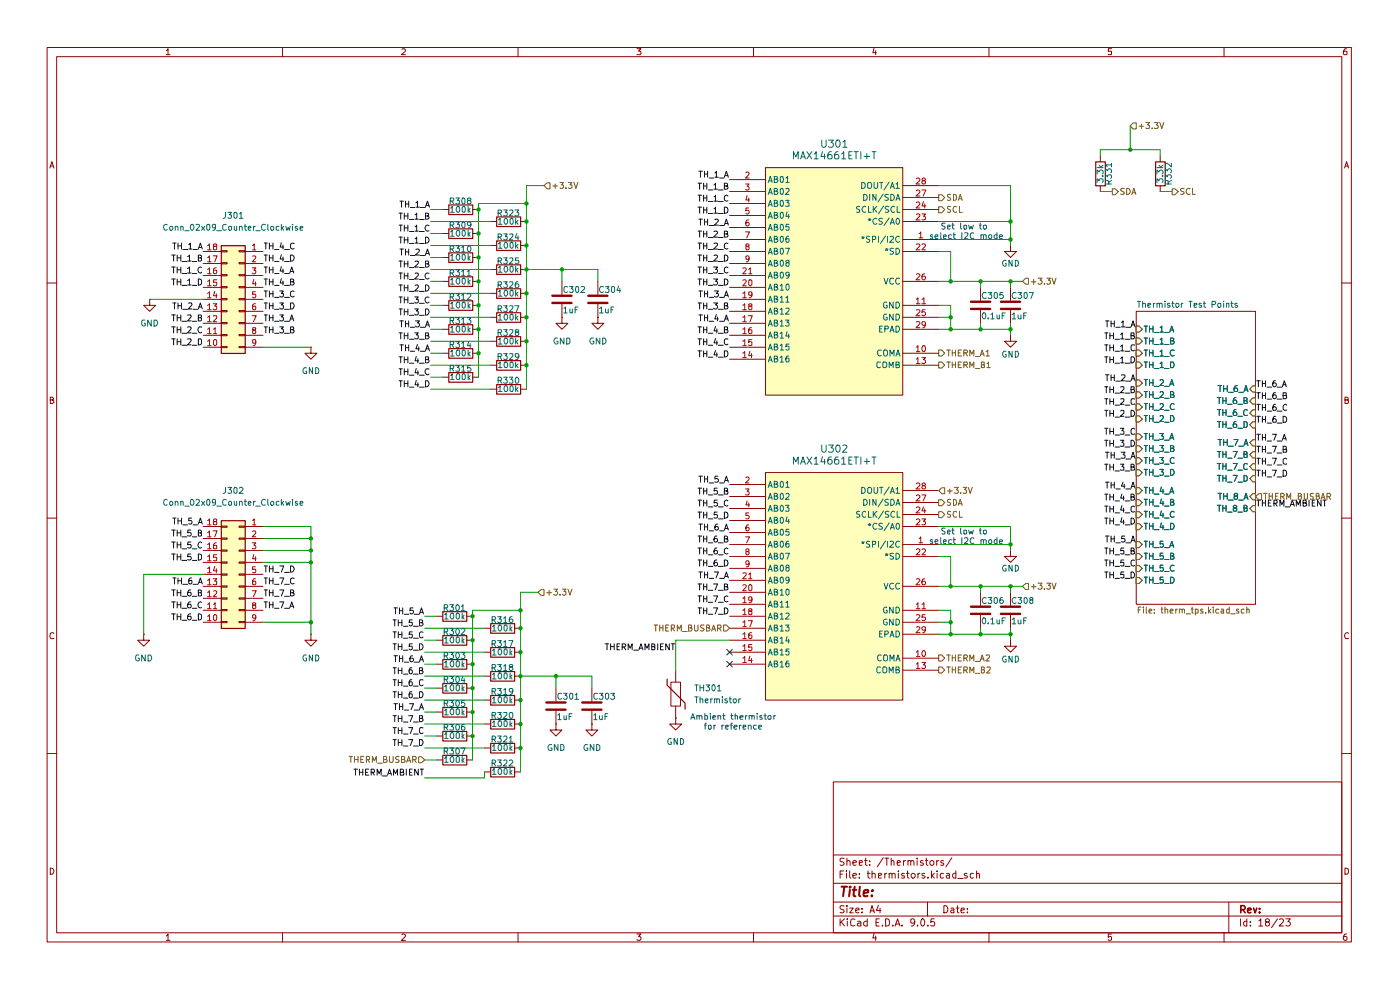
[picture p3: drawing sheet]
<svg xmlns="http://www.w3.org/2000/svg" width="297mm" height="210mm" viewBox="0 0 297 210" stroke-linecap="round" stroke-linejoin="round" font-family="sans-serif">
<g fill="none" stroke="#910000" stroke-width=".21">
<path d="M10 10.1h276.7v189.7h-276.7zM12 12h272.6v185.9h-272.6zM35.3 10.8l.3-.5v1.3M35.3 11.6h.8M59.9 10.1v1.9M85.3 10.5l.1-.2h.4l.2 .5-.8 .8h.8M109.9 10.1v1.9M135.1 10.3h.9l-.5 .5 .4 .1 .1 .5-.2 .2-.7-.1M159.9 10.1v1.9M185.4 10.2l-.2 1h.7M185.8 10.8v.8M209.8 10.1v1.9"/>
<path d="M235.8 10.3h-.7v.6h.7v.6h-.7M259.7 10.1v1.9M285.7 10.3l-.5 .1-.1 .3-.1 .7 .2 .2 .5-.1v-.6l-.5-.1-.2 .3M10.6 35.6l.4-1.3 .4 1.3M10.7 35.2h.6M285.2 35.6l.5-1.3 .4 1.3M285.4 35.2h.6M10 60h2M284.6 60h2.1M10.7 84.8h.5l.1-.3-.2-.3h-.4v1.4h.5l.2-.3v-.2l-.3-.3M285.3 84.8h.6l.1-.4-.7-.2v1.4h.5l.2-.1 .1-.4-.4-.3M10 109.9h2"/>
<path d="M284.6 109.9h2.1M11.4 134.4l-.2-.2-.5 .2-.1 .4 .2 .7 .6-.1M286.1 134.4a.58 .58 0 0 0-.8 .1 .58 .58 0 0 0 .1 .8l.1 .2 .6-.1M10 159.9h2M284.6 159.9h2.1M176.8 165.9h107.8v32h-107.8zM10.7 184.1a.71 .71 0 0 1 .7 .5 .71 .71 0 0 1-.2 .8h-.5zM35.3 198.5l.3-.4v1.4M35.3 199.5h.8M59.9 197.9v1.9M85.3 198.3l.1-.2h.4l.2 .4-.8 1h.8M109.9 197.9v1.9"/>
<path d="M135.1 198.1h.9l-.5 .5h.2l.3 .3v.3l-.3 .3h-.4l-.2-.2M159.9 197.9v1.9M176.8 194.3h107.8M176.8 191.3h107.8M176.8 187.4h107.8M176.8 181.4h107.8M178.2 194.9v1.5M178.2 185.4h.5M178.5 195.6l.7 .8M179 184.7h-.8v1.6M179.1 192.2a.64 .64 0 0 0-.9 .1v.4l.7 .3 .2 .4a.6 .6 0 0 1-.9 .1M179.1 182.1a.64 .64 0 0 0-.9 .1v.4l.7 .3 .2 .4a.6 .6 0 0 1-.9 .2"/>
<path d="M179.2 194.9l-1 .8M179.6 184.7v.2M179.6 185.3v1M179.7 192.1v.2M179.7 182.7v-.1a.36 .36 0 0 1 .6 .2v.8M179.7 182v1.6M179.7 192.6v1M179.7 194.9v.2M179.7 195.4v1M180.3 192.6h.7l-.7 1h.7M180.3 184.7v1.3l.2 .3M180.9 185.8l.8-.2-.1-.3h-.4l-.3 .1 .1 .8h.6"/>
<path d="M180.9 183l.8-.1-.1-.3-.4-.1-.3 .3 .1 .7h.6M181.4 195.1a.59 .59 0 0 0-.8-.1 .59 .59 0 0 0-.2 .7l.1 .6 .4 .1 .5-.1M181.5 193.1l.8-.1-.1-.3-.4-.1-.3 .3v.6l.3 .1 .4-.1M181.9 195.5h.6l.1 .9M182.3 186.1v.2M182.3 185.3v.1M182.3 183l.7-.1-.2-.4-.5 .1v.9h.6M182.6 195.7l-.5 .1-.2 .3 .2 .3 .5-.1M182.9 193.5v.1M182.9 192.7v.2M183.4 182.5h.6M183.6 182v1.5l.4 .1"/>
<path d="M184 195.5h-.6l-.2 .7a.52 .52 0 0 0 .8 .1M184 194.9v1.5M184 185.3h.6M184.1 184.7v1.3l.5 .3M184.5 183.4v.2M184.5 182.6v.2M184.6 193.6l.4-1.5 .5 1.5M184.7 193.2h.7M185 185.4l.3-.1 .4 .1v.9M185 184.7v1.6M185.4 198l-.2 1h.7M185.8 198.5v1"/>
<path d="M185.8 195.7h.6M186.4 192l-.5 1.1h1M186.4 185.8l.6-.2-.1-.3h-.5v.9h.5M186.5 194.9h-.7v1.5h.7M186.7 192.6v1M187.2 196.3v.1M187.4 181.9l-1.3 2M187.7 185.3v1M187.7 182h.9M187.9 194.9h.3a.89 .89 0 0 1 .3 1.4l-.6 .1zM188.1 185.3l-.4 .2M188.1 182v1.6"/>
<path d="M188.6 185.4l.2-.1 .4 .1v.9M188.6 185.3v1M189.1 182.7l.1-.2 .4 .1 .1 1M189.1 182v1.6M189.2 185.4l.3-.1 .4 .1v.9M189.4 196.3v.1M189.9 196.4l.5-1.5 .5 1.5M190 196h.8M190.3 183l.7-.1-.2-.4-.4 .1-.1 .7 .2 .3 .4-.1M190.6 184.7v.2M190.6 185.3v1M191.3 196.3v.1"/>
<path d="M191.7 182.5v1.1M191.9 185.3h-.5l-.1 .1 .1 .4h.5v.4h-.6M192.1 182.5l-.4 .3M192.3 185.3h.6M192.5 184.7v1.3l.4 .3M192.6 182.7l.2-.2 .4 .1v1M192.6 182.5v1.1M193.2 182.8a.35 .35 0 0 1 .3-.3 .35 .35 0 0 1 .4 .3v.8M193.3 185.5a.47 .47 0 0 1 .4-.3 .47 .47 0 0 1 .4 .3v.4l-.3 .4-.4-.2zM194.1 195.6l-.4 .2-.5-.1 .1-.7 .4-.1 .3 .2a.92 .92 0 0 1-.7 1.3M194.6 182v.2M194.6 182.5v1.1"/>
<path d="M194.6 196.3v.1M194.7 185.3v1M195.2 185.3l-.5 .2M195.5 195l.2-.1a.82 .82 0 0 1 .5 .8 .82 .82 0 0 1-.5 .7 1.1 1.1 0 0 1-.2-1.4zM195.8 182.6a.36 .36 0 0 0-.6 .2l.7 .5-.2 .3-.5-.1M196.2 185.3h-.4l-.2 .1 .1 .3 .6 .2-.1 .3h-.6M196.3 182.5h.5M196.5 182v1.3l.3 .3M196.8 191.3v3M196.8 196.3v.1M196.8 186.1v.2M197.3 182.8a.47 .47 0 0 1 .4-.3 .47 .47 0 0 1 .4 .3v.5a.47 .47 0 0 1-.4 .3 .47 .47 0 0 1-.4-.3z"/>
<path d="M197.6 184.7v1.6M197.7 185.7l.5 .6M198.2 194.9h-.7l-.1 .8 .3-.2 .5 .1v.7l-.5 .1-.3-.1M198.2 185.3l-.6 .5M198.7 182.5v1.1M198.8 184.7v.2M198.8 185.3v1M199.1 182.5l-.4 .3M200.2 185.3h-.5l-.2 .2 .1 .7h.6M200.2 182.6a.36 .36 0 0 0-.6 .2l.6 .5-.2 .3-.4-.1M200.2 192.1a.77 .77 0 0 1 .9 .8 .77 .77 0 0 1-.9 .7zM200.8 185.3h.5l.1 .1v.9"/>
<path d="M201.4 185.6l-.5 .1-.2 .2 .2 .4 .5-.1M201.8 192.7h.5l.1 .9M201.9 181.9l-1.2 2M202.4 193h-.6l-.1 .3 .1 .3 .6-.1M202.8 185.3h-.4l-.3 .2 .1 .6 .2 .2 .4-.1M202.8 184.7v1.6M202.9 192.6h.6M203.1 192.1v1.4l.4 .1M203.2 186.4h1.1M203.9 193.1l.7-.1v-.3l-.6-.1-.1 .3v.6l.1 .1 .6-.1M205.1 185.3h-.3l-.2 .1v.3l.6 .2-.1 .3h-.5M205.2 193.5v.1"/>
<path d="M205.2 192.7v.2M206.5 185.3h-.4l-.3 .2 .1 .7h.6M207.2 185.4l.1-.1 .5 .1v.9M207.2 184.7v1.6M209.8 197.9v1.9M235.8 198.1h-.7v.7l.2-.2 .5 .2-.1 .6-.4 .1-.2-.2M259.7 197.9v1.9M260.7 191.3v6.6M263.1 194.9v1.5M264.5 195.5l-.4-.1-.3 .3v.5l.3 .2 .4-.1M264.5 194.9v1.5M265.3 196.3v.1"/>
<path d="M265.3 195.5v.2M267 195.3l.5-.4v1.5M267 196.4h.9M268.7 195.6l-.2-.2v-.3l.2-.2 .5 .1 .1 .3-.8 .4 .1 .6a.52 .52 0 0 0 .7-.1v-.4l-.3-.2M271 194.9l-1.3 1.9M271.4 195.1l.6-.2 .3 .4-.9 1.1h.9M272.8 194.9h.9l-.5 .6h.3l.2 .2v.5l-.2 .2-.7-.1M285.3 184.1l.7 .2 .1 .6-.3 .5h-.5zM285.7 198.1l-.5 .1-.1 .3-.1 .7 .2 .3 .5-.2v-.6l-.5-.1-.2 .3"/>
</g>
<path d="M263.2 193l.8-.1 .2-.3-.1-.3-.3-.2h-.6v1.5M263.7 193l.5 .6M264.7 193.1l.7-.1-.1-.3-.4-.1-.2 .3 .1 .6h.5M265.9 192.6l.4 1 .3-1M267.2 193.5v.1M267.2 192.7v.2" fill="none" stroke="#910000" stroke-width=".34"/>
<path d="M178.5 188.1h1.2M179.1 188.1l-.2 2M180.3 188.8l-.2 1.3M180.4 188.1l-.2 .1h.3l-.1-.1-.1 .2M180.9 188.8h.8M181.3 188.1l-.2 1.7v.2l.4 .1M182.4 188.1l-.2 1.7 .3 .3M183.3 189.4l.9-.1v-.5a.67 .67 0 0 0-.9 .2v1h.7M185 189.9v.2M185.1 188.8l.1 .1h-.2l.1-.1-.1 .2" fill="none" stroke="#910000" stroke-width=".42"/>
<path d="M241 69.2h.6l.7 .6-.7 .6h-.6z" fill="#fff"/>
<path d="M241 69.2h.6l.7 .6-.7 .6h-.6z" fill="none" stroke="#765500" stroke-width=".21"/>
<path d="M242.7 69.2h.7M243.1 69.2v1.2M243.8 69.2v1.2M243.8 69.8h.8M244.6 69.2v1.2M244.9 70.5h1M246.1 69.5l.4-.3v1.2M246.1 70.4h.7M247.1 70.5h.9M248.2 70.4l.4-1.2 .4 1.2M248.2 70h.6" fill="none" stroke="#006665" stroke-width=".21"/>
<path d="M241 71.7h.6l.7 .7-.7 .6h-.6z" fill="#fff"/>
<path d="M241 71.7h.6l.7 .7-.7 .6h-.6z" fill="none" stroke="#765500" stroke-width=".21"/>
<path d="M242.7 71.7h.7M243.1 71.7v1.3M243.8 71.7v1.3M243.8 72.3h.8M244.6 71.7v1.3M244.9 73.1h1M246.1 72.1l.4-.4v1.3M246.1 73h.7M247.1 73.1h.9M248.3 72.3h.5l.2-.4-.2-.2h-.5v1.3h.5l.3-.4-.3-.3" fill="none" stroke="#006665" stroke-width=".21"/>
<path d="M241 74.3h.6l.7 .6-.7 .6h-.6z" fill="#fff"/>
<path d="M241 74.3h.6l.7 .6-.7 .6h-.6z" fill="none" stroke="#765500" stroke-width=".21"/>
<path d="M242.7 74.3h.7M243.1 74.3v1.2M243.8 74.3v1.2M243.8 74.8h.8M244.6 74.3v1.2M244.9 75.6h1M246.1 74.6l.4-.3v1.2M246.1 75.5h.7M247.1 75.6h.9M249.1 74.3h-.6a.66 .66 0 0 0-.2 .8 .66 .66 0 0 0 .7 .3h.1" fill="none" stroke="#006665" stroke-width=".21"/>
<path d="M241 76.8h.6l.7 .7-.7 .6h-.6z" fill="#fff"/>
<path d="M241 76.8h.6l.7 .7-.7 .6h-.6z" fill="none" stroke="#765500" stroke-width=".21"/>
<path d="M242.7 76.8h.7M243.1 76.8v1.2M243.8 76.8v1.2M243.8 77.4h.8M244.6 76.8v1.2M244.9 78.1h1M246.1 77.1l.4-.3v1.2M246.1 78h.7M247.1 78.1h.9M248.3 76.8h.5l.2 .2 .1 .5-.3 .5h-.5z" fill="none" stroke="#006665" stroke-width=".21"/>
<path d="M241 80.6h.6l.7 .7-.7 .6h-.6z" fill="#fff"/>
<path d="M241 80.6h.6l.7 .7-.7 .6h-.6z" fill="none" stroke="#765500" stroke-width=".21"/>
<path d="M242.7 80.5h.7M243.1 80.5v1.3M243.8 80.5v1.3M243.8 81.2h.8M244.6 80.5v1.3M244.9 82h1M246.1 80.7l.4-.2 .3 .4-.8 .9h.8M247.1 82h.9M248.2 81.8l.4-1.3 .4 1.3M248.2 81.4h.6" fill="none" stroke="#006665" stroke-width=".21"/>
<path d="M241 83.1h.6l.7 .7-.7 .6h-.6z" fill="#fff"/>
<path d="M241 83.1h.6l.7 .7-.7 .6h-.6z" fill="none" stroke="#765500" stroke-width=".21"/>
<path d="M242.7 83.1h.7M243.1 83.1v1.2M243.8 83.1v1.2M243.8 83.7h.8M244.6 83.1v1.2M244.9 84.5h1M246.1 83.2l.4-.1 .3 .4-.8 .8h.8M247.1 84.5h.9M248.3 83.7h.5l.2-.2-.2-.4h-.5v1.2h.6l.2-.1v-.3l-.3-.2" fill="none" stroke="#006665" stroke-width=".21"/>
<path d="M241 85.7h.6l.7 .7-.7 .6h-.6z" fill="#fff"/>
<path d="M241 85.7h.6l.7 .7-.7 .6h-.6z" fill="none" stroke="#765500" stroke-width=".21"/>
<path d="M242.7 85.6h.7M243.1 85.6v1.3M243.8 85.6v1.3M243.8 86.3h.8M244.6 85.6v1.3M244.9 87h1M246.1 85.8l.4-.2 .3 .4-.8 .9h.8M247.1 87h.9M249.1 85.8a.57 .57 0 0 0-.8 0 .57 .57 0 0 0 0 .8l.2 .3 .6-.1" fill="none" stroke="#006665" stroke-width=".21"/>
<path d="M241 88.2h.6l.7 .7-.7 .6h-.6z" fill="#fff"/>
<path d="M241 88.2h.6l.7 .7-.7 .6h-.6z" fill="none" stroke="#765500" stroke-width=".21"/>
<path d="M242.7 88.1h.7M243.1 88.1v1.3M243.8 88.1v1.3M243.8 88.8h.8M244.6 88.1v1.3M244.9 89.6h1M246.1 88.3l.4-.2 .3 .5-.8 .8h.8M247.1 89.6h.9M248.3 88.1a.71 .71 0 0 1 .8 .5 .71 .71 0 0 1-.3 .8h-.5z" fill="none" stroke="#006665" stroke-width=".21"/>
<path d="M241 92h.6l.7 .6-.7 .7h-.6z" fill="#fff"/>
<path d="M241 92h.6l.7 .6-.7 .7h-.6z" fill="none" stroke="#765500" stroke-width=".21"/>
<path d="M242.7 91.9h.7M243.1 91.9v1.3M243.8 91.9v1.3M243.8 92.5h.8M244.6 91.9v1.3M244.9 93.4h1M246 91.9h.8l-.4 .6 .4 .2-.1 .5-.7-.1M247.1 93.4h.9M248.2 93.2l.4-1.3 .4 1.3M248.2 92.9h.6" fill="none" stroke="#006665" stroke-width=".21"/>
<path d="M241 94.6h.6l.7 .6-.7 .6h-.6z" fill="#fff"/>
<path d="M241 94.6h.6l.7 .6-.7 .6h-.6z" fill="none" stroke="#765500" stroke-width=".21"/>
<path d="M242.7 94.5h.7M243.1 94.5v1.3M243.8 94.5v1.3M243.8 95.1h.8M244.6 94.5v1.3M244.9 95.9h1M246 94.5h.8l-.4 .5 .4 .2-.1 .6-.7-.1M247.1 95.9h.9M248.3 95.1h.5l.2-.4-.2-.2h-.5v1.3h.6l.2-.5-.3-.2" fill="none" stroke="#006665" stroke-width=".21"/>
<path d="M241 97.1h.6l.7 .6-.7 .7h-.6z" fill="#fff"/>
<path d="M241 97.1h.6l.7 .6-.7 .7h-.6z" fill="none" stroke="#765500" stroke-width=".21"/>
<path d="M242.7 97h.7M243.1 97v1.3M243.8 97v1.3M243.8 97.6h.8M244.6 97v1.3M244.9 98.5h1M246 97h.8l-.4 .5 .4 .3-.1 .5-.7-.1M247.1 98.5h.9M249.1 97.2a.58 .58 0 0 0-.8 .1 .58 .58 0 0 0 .1 .8l.1 .2 .6-.1" fill="none" stroke="#006665" stroke-width=".21"/>
<path d="M241 99.7h.6l.7 .5-.7 .7h-.6z" fill="#fff"/>
<path d="M241 99.7h.6l.7 .5-.7 .7h-.6z" fill="none" stroke="#765500" stroke-width=".21"/>
<path d="M242.7 99.6h.7M243.1 99.6v1.2M243.8 99.6v1.2M244.6 99.6v1.2M246 99.6h.8l-.4 .5 .3 .1v.6h-.7M248.3 99.6a.65 .65 0 0 1 .8 .6 .65 .65 0 0 1-.8 .6zM243.8 100.2h.8M244.9 101h1M247.1 101h.9" fill="none" stroke="#006665" stroke-width=".21"/>
<path d="M241 103.5h.6l.7 .6-.7 .6h-.6z" fill="#fff"/>
<path d="M241 103.5h.6l.7 .6-.7 .6h-.6z" fill="none" stroke="#765500" stroke-width=".21"/>
<path d="M242.7 103.4h.7M243.1 103.4v1.2M243.8 103.4v1.2M243.8 104h.8M244.6 103.4v1.2M244.9 104.8h1M246.4 103.3l-.3 .9h.8M246.7 103.8v.8M247.1 104.8h.9M248.2 104.6l.4-1.2 .4 1.2M248.2 104.3h.6" fill="none" stroke="#006665" stroke-width=".21"/>
<path d="M241 106h.6l.7 .6-.7 .7h-.6z" fill="#fff"/>
<path d="M241 106h.6l.7 .6-.7 .7h-.6z" fill="none" stroke="#765500" stroke-width=".21"/>
<path d="M242.7 105.9h.7M243.1 105.9v1.3M243.8 105.9v1.3M243.8 106.5h.8M244.6 105.9v1.3M244.9 107.4h1M246.4 105.8l-.3 1h.8M246.7 106.3v.9M247.1 107.4h.9M248.3 106.5h.5l.2-.3-.2-.3h-.5v1.3h.5l.3-.4-.3-.3" fill="none" stroke="#006665" stroke-width=".21"/>
<path d="M241 108.5h.6l.7 .6-.7 .7h-.6z" fill="#fff"/>
<path d="M241 108.5h.6l.7 .6-.7 .7h-.6z" fill="none" stroke="#765500" stroke-width=".21"/>
<path d="M242.7 108.5h.7M243.1 108.5v1.2M243.8 108.5v1.2M243.8 109.1h.8M244.6 108.5v1.2M244.9 109.9h1M246.4 108.4l-.3 .9h.8M246.7 108.9v.8M247.1 109.9h.9M249.1 108.6a.61 .61 0 0 0-.9 .3 .61 .61 0 0 0 .5 .8l.4-.1" fill="none" stroke="#006665" stroke-width=".21"/>
<path d="M241 111.1h.6l.7 .6-.7 .7h-.6z" fill="#fff"/>
<path d="M241 111.1h.6l.7 .6-.7 .7h-.6z" fill="none" stroke="#765500" stroke-width=".21"/>
<path d="M242.7 111h.7M243.1 111v1.3M243.8 111v1.3M243.8 111.6h.8M244.6 111v1.3M244.9 112.4h1M246.4 110.9l-.3 .9h.8M246.7 111.4v.9M247.1 112.4h.9M248.3 111a.65 .65 0 0 1 .8 .6 .65 .65 0 0 1-.8 .7z" fill="none" stroke="#006665" stroke-width=".21"/>
<path d="M241 114.9h.6l.7 .6-.7 .7h-.6z" fill="#fff"/>
<path d="M241 114.9h.6l.7 .6-.7 .7h-.6z" fill="none" stroke="#765500" stroke-width=".21"/>
<path d="M242.7 114.8h.7M243.1 114.8v1.3M243.8 114.8v1.3M243.8 115.4h.8M244.6 114.8v1.3M244.9 116.2h1M246.7 114.8h-.6v.6l.6-.1 .1 .3-.1 .4h-.6M247.1 116.2h.9M248.2 116.1l.4-1.3 .4 1.3M248.2 115.7h.6" fill="none" stroke="#006665" stroke-width=".21"/>
<path d="M241 117.4h.6l.7 .6-.7 .7h-.6z" fill="#fff"/>
<path d="M241 117.4h.6l.7 .6-.7 .7h-.6z" fill="none" stroke="#765500" stroke-width=".21"/>
<path d="M242.7 117.3h.7M243.1 117.3v1.3M243.8 117.3v1.3M243.8 117.9h.8M244.6 117.3v1.3M244.9 118.7h1M246.7 117.3h-.6v.6h.6l.1 .2-.1 .4h-.6M247.1 118.7h.9M248.3 117.9h.6v-.5l-.6-.1v1.3h.5l.3-.4-.3-.3" fill="none" stroke="#006665" stroke-width=".21"/>
<path d="M241 120h.6l.7 .6-.7 .6h-.6z" fill="#fff"/>
<path d="M241 120h.6l.7 .6-.7 .6h-.6z" fill="none" stroke="#765500" stroke-width=".21"/>
<path d="M242.7 119.9h.7M243.1 119.9v1.3M243.8 119.9v1.3M244.6 119.9v1.3M246.7 119.9h-.6v.6l.6-.1 .1 .2-.1 .5h-.6M249.1 120l-.3-.1a.64 .64 0 0 0-.6 .6 .64 .64 0 0 0 .6 .7l.3-.1M243.8 120.5h.8M244.9 121.2h1M247.1 121.2h.9" fill="none" stroke="#006665" stroke-width=".21"/>
<path d="M241 122.5h.6l.7 .6-.7 .7h-.6z" fill="#fff"/>
<path d="M241 122.5h.6l.7 .6-.7 .7h-.6z" fill="none" stroke="#765500" stroke-width=".21"/>
<path d="M242.7 122.4h.7M243.1 122.4v1.3M243.8 122.4v1.3M243.8 123h.8M244.6 122.4v1.3M244.9 123.8h1M246.7 122.4h-.6v.6l.6-.1v.7l-.4 .1-.2-.2M247.1 123.8h.9M248.3 122.4a.65 .65 0 0 1 .8 .7 .65 .65 0 0 1-.8 .6z" fill="none" stroke="#006665" stroke-width=".21"/>
<path d="M265.8 81.9h.6v1.2h-.6l-.6-.6z" fill="#fff"/>
<path d="M265.8 81.9h.6v1.2h-.6l-.6-.6z" fill="none" stroke="#765500" stroke-width=".21"/>
<path d="M258.4 81.8h.8M258.8 81.8v1.3M259.6 81.8v1.3M259.6 82.5h.7M260.3 81.8v1.3M260.6 83.2h1M262.5 81.8l-.5 .1-.2 .5v.5l.2 .2h.5v-.7l-.5-.1-.2 .2M262.8 83.2h.9M263.9 83.1l.4-1.3 .5 1.3M264 82.7h.6" fill="none" stroke="#006665" stroke-width=".21"/>
<path d="M265.8 84.4h.6v1.3h-.6l-.6-.6z" fill="#fff"/>
<path d="M265.8 84.4h.6v1.3h-.6l-.6-.6z" fill="none" stroke="#765500" stroke-width=".21"/>
<path d="M258.2 84.3h.8M258.7 84.3v1.3M259.4 84.3v1.3M259.4 85h.7M260.1 84.3v1.3M260.4 85.8h1M262.2 84.3l-.4 .2a.94 .94 0 0 0 0 1.1h.4l.2-.2v-.3l-.3-.3h-.2l-.3 .3M262.6 85.8h1M263.9 85h.4l.3-.2-.3-.5h-.4v1.3l.7-.1v-.4l-.3-.1" fill="none" stroke="#006665" stroke-width=".21"/>
<path d="M265.8 87h.6v1.2h-.6l-.6-.6z" fill="#fff"/>
<path d="M265.8 87h.6v1.2h-.6l-.6-.6z" fill="none" stroke="#765500" stroke-width=".21"/>
<path d="M258.2 86.9h.8M258.7 86.9v1.2M259.4 86.9v1.2M259.4 87.5h.7M260.1 86.9v1.2M260.4 88.3h1M262.2 86.9l-.4 .1a.94 .94 0 0 0 0 1.1h.4l.2-.1v-.4l-.3-.2h-.2l-.3 .2M262.6 88.3h1M264.6 87a.66 .66 0 0 0-.8 .3 .66 .66 0 0 0 .3 .8h.5" fill="none" stroke="#006665" stroke-width=".21"/>
<path d="M265.8 89.5h.6v1.3h-.6l-.6-.7z" fill="#fff"/>
<path d="M265.8 89.5h.6v1.3h-.6l-.6-.7z" fill="none" stroke="#765500" stroke-width=".21"/>
<path d="M258.2 89.4h.8M258.7 89.4v1.3M259.4 89.4v1.3M259.4 90h.7M260.1 89.4v1.3M260.4 90.8h1M262.2 89.4a.76 .76 0 0 0-.4 1.3l.5-.1a.42 .42 0 0 0 0-.6 .42 .42 0 0 0-.6 0l-.1 .2M262.6 90.8h1M263.9 89.4h.3l.4 .3v.7l-.3 .3h-.4z" fill="none" stroke="#006665" stroke-width=".21"/>
<path d="M265.2 93.9l.6-.6h.6v1.3h-.6z" fill="#fff"/>
<path d="M265.8 93.3h.6v1.3h-.6l-.6-.7z" fill="none" stroke="#765500" stroke-width=".21"/>
<path d="M258.4 93.2h.8M258.8 93.2v1.3M259.6 93.2v1.3M259.6 93.8h.7M260.3 93.2v1.3M260.6 94.7h1M261.8 93.2h.8l-.6 1.3M262.8 94.7h.9M263.9 94.5l.4-1.3 .5 1.3M264 94.1h.6" fill="none" stroke="#006665" stroke-width=".21"/>
<path d="M265.8 95.8h.6v1.3h-.6l-.6-.7z" fill="#fff"/>
<path d="M265.8 95.8h.6v1.3h-.6l-.6-.7z" fill="none" stroke="#765500" stroke-width=".21"/>
<path d="M258.2 95.8h.8M258.7 95.8v1.2M259.4 95.8v1.2M259.4 96.4h.7M260.1 95.8v1.2M260.4 97.2h1M261.6 95.8h.9l-.6 1.2M262.6 97.2h1M263.9 96.4h.5l.2-.4-.3-.2h-.4v1.2h.6l.1-.5-.3-.1" fill="none" stroke="#006665" stroke-width=".21"/>
<path d="M265.2 99l.6-.6h.6v1.3h-.6z" fill="#fff"/>
<path d="M265.8 98.4h.6v1.3h-.6l-.6-.7z" fill="none" stroke="#765500" stroke-width=".21"/>
<path d="M258.2 98.3h.8M258.7 98.3v1.3M259.4 98.3v1.3M259.4 98.9h.7M260.1 98.3v1.3M260.4 99.7h1M261.6 98.3h.9l-.6 1.3M262.6 99.7h1M264.6 98.5l-.3-.2a.74 .74 0 0 0-.2 1.3l.5-.1" fill="none" stroke="#006665" stroke-width=".21"/>
<path d="M265.2 101.5l.6-.6h.6v1.3h-.6z" fill="#fff"/>
<path d="M265.8 100.9h.6v1.3h-.6l-.6-.7z" fill="none" stroke="#765500" stroke-width=".21"/>
<path d="M258.2 100.8h.8M258.7 100.8v1.3M259.4 100.8v1.3M259.4 101.4h.7M260.1 100.8v1.3M260.4 102.3h1M261.6 100.8h.9l-.6 1.3M262.6 102.3h1M263.9 100.8h.3l.4 .4v.7l-.4 .2h-.3z" fill="none" stroke="#006665" stroke-width=".21"/>
<path d="M265.2 105.3l.6-.6h.6v1.3h-.6z" fill="#fff"/>
<path d="M265.8 104.7h.6v1.3h-.6l-.6-.7z" fill="none" stroke="#765500" stroke-width=".21"/>
<path d="M258.4 104.6h.8M258.8 104.6v1.3M259.6 104.6v1.3M259.6 105.2h.7M260.3 104.6v1.3M260.6 106.1h1M262 105.2l-.2-.3 .2-.3 .5 .1v.5l-.7 .2v.3l.2 .2h.3l.3-.2-.1-.5h-.2M262.8 106.1h.9M263.9 105.9l.4-1.3 .5 1.3M264 105.6h.6" fill="none" stroke="#006665" stroke-width=".21"/>
<path d="M265.2 107.9l.6-.6h.6v1.2h-.6z" fill="#fff"/>
<path d="M265.8 107.3h.6v1.2h-.6l-.6-.6z" fill="none" stroke="#765500" stroke-width=".21"/>
<path d="M258.2 107.2h.8M258.7 107.2v1.3M259.4 107.2v1.3M259.4 107.8h.7M260.1 107.2v1.3M260.4 108.6h1M261.9 107.8l-.3-.4 .3-.2h.2l.3 .3-.8 .4 .1 .5 .2 .1 .4-.1 .1-.2v-.3l-.3-.1M262.6 108.6h1M263.9 107.8h.5l.2-.4-.3-.2h-.4v1.3l.7-.1v-.5l-.3-.1" fill="none" stroke="#006665" stroke-width=".21"/>
<path d="M241 66h25.4v62.2h-25.4z" fill="#fff"/>
<g fill="#ffb">
<path d="M162.4 35.6h29.1v48.2h-29.1z"/>
<path d="M162.4 100.2h29.1v48.3h-29.1z"/>
<path d="M46.9 52.1h5.1v22.8h-5.1z"/>
<path d="M46.9 110.4h5.1v22.9h-5.1z"/>
</g>
<path d="M241 69.2h.6l.7 .6-.7 .6h-.6z" fill="#fff"/>
<path d="M241 69.2h.6l.7 .6-.7 .6h-.6z" fill="none" stroke="#765500" stroke-width=".21"/>
<path d="M242.7 69.2h.7M243.1 69.2v1.2M243.8 69.2v1.2M243.8 69.8h.8M244.6 69.2v1.2M244.9 70.5h1M246.1 69.5l.4-.3v1.2M246.1 70.4h.7M247.1 70.5h.9M248.2 70.4l.4-1.2 .4 1.2M248.2 70h.6" fill="none" stroke="#006665" stroke-width=".21"/>
<path d="M241 71.7h.6l.7 .7-.7 .6h-.6z" fill="#fff"/>
<path d="M241 71.7h.6l.7 .7-.7 .6h-.6z" fill="none" stroke="#765500" stroke-width=".21"/>
<path d="M242.7 71.7h.7M243.1 71.7v1.3M243.8 71.7v1.3M243.8 72.3h.8M244.6 71.7v1.3M244.9 73.1h1M246.1 72.1l.4-.4v1.3M246.1 73h.7M247.1 73.1h.9M248.3 72.3h.5l.2-.4-.2-.2h-.5v1.3h.5l.3-.4-.3-.3" fill="none" stroke="#006665" stroke-width=".21"/>
<path d="M241 74.3h.6l.7 .6-.7 .6h-.6z" fill="#fff"/>
<path d="M241 74.3h.6l.7 .6-.7 .6h-.6z" fill="none" stroke="#765500" stroke-width=".21"/>
<path d="M242.7 74.3h.7M243.1 74.3v1.2M243.8 74.3v1.2M243.8 74.8h.8M244.6 74.3v1.2M244.9 75.6h1M246.1 74.6l.4-.3v1.2M246.1 75.5h.7M247.1 75.6h.9M249.1 74.3h-.6a.66 .66 0 0 0-.2 .8 .66 .66 0 0 0 .7 .3h.1" fill="none" stroke="#006665" stroke-width=".21"/>
<path d="M241 76.8h.6l.7 .7-.7 .6h-.6z" fill="#fff"/>
<path d="M241 76.8h.6l.7 .7-.7 .6h-.6z" fill="none" stroke="#765500" stroke-width=".21"/>
<path d="M242.7 76.8h.7M243.1 76.8v1.2M243.8 76.8v1.2M243.8 77.4h.8M244.6 76.8v1.2M244.9 78.1h1M246.1 77.1l.4-.3v1.2M246.1 78h.7M247.1 78.1h.9M248.3 76.8h.5l.2 .2 .1 .5-.3 .5h-.5z" fill="none" stroke="#006665" stroke-width=".21"/>
<path d="M241 80.6h.6l.7 .7-.7 .6h-.6z" fill="#fff"/>
<path d="M241 80.6h.6l.7 .7-.7 .6h-.6z" fill="none" stroke="#765500" stroke-width=".21"/>
<path d="M242.7 80.5h.7M243.1 80.5v1.3M243.8 80.5v1.3M243.8 81.2h.8M244.6 80.5v1.3M244.9 82h1M246.1 80.7l.4-.2 .3 .4-.8 .9h.8M247.1 82h.9M248.2 81.8l.4-1.3 .4 1.3M248.2 81.4h.6" fill="none" stroke="#006665" stroke-width=".21"/>
<path d="M241 83.1h.6l.7 .7-.7 .6h-.6z" fill="#fff"/>
<path d="M241 83.1h.6l.7 .7-.7 .6h-.6z" fill="none" stroke="#765500" stroke-width=".21"/>
<path d="M242.7 83.1h.7M243.1 83.1v1.2M243.8 83.1v1.2M243.8 83.7h.8M244.6 83.1v1.2M244.9 84.5h1M246.1 83.2l.4-.1 .3 .4-.8 .8h.8M247.1 84.5h.9M248.3 83.7h.5l.2-.2-.2-.4h-.5v1.2h.6l.2-.1v-.3l-.3-.2" fill="none" stroke="#006665" stroke-width=".21"/>
<path d="M241 85.7h.6l.7 .7-.7 .6h-.6z" fill="#fff"/>
<path d="M241 85.7h.6l.7 .7-.7 .6h-.6z" fill="none" stroke="#765500" stroke-width=".21"/>
<path d="M242.7 85.6h.7M243.1 85.6v1.3M243.8 85.6v1.3M243.8 86.3h.8M244.6 85.6v1.3M244.9 87h1M246.1 85.8l.4-.2 .3 .4-.8 .9h.8M247.1 87h.9M249.1 85.8a.57 .57 0 0 0-.8 0 .57 .57 0 0 0 0 .8l.2 .3 .6-.1" fill="none" stroke="#006665" stroke-width=".21"/>
<path d="M241 88.2h.6l.7 .7-.7 .6h-.6z" fill="#fff"/>
<path d="M241 88.2h.6l.7 .7-.7 .6h-.6z" fill="none" stroke="#765500" stroke-width=".21"/>
<path d="M242.7 88.1h.7M243.1 88.1v1.3M243.8 88.1v1.3M243.8 88.8h.8M244.6 88.1v1.3M244.9 89.6h1M246.1 88.3l.4-.2 .3 .5-.8 .8h.8M247.1 89.6h.9M248.3 88.1a.71 .71 0 0 1 .8 .5 .71 .71 0 0 1-.3 .8h-.5z" fill="none" stroke="#006665" stroke-width=".21"/>
<path d="M241 92h.6l.7 .6-.7 .7h-.6z" fill="#fff"/>
<path d="M241 92h.6l.7 .6-.7 .7h-.6z" fill="none" stroke="#765500" stroke-width=".21"/>
<path d="M242.7 91.9h.7M243.1 91.9v1.3M243.8 91.9v1.3M243.8 92.5h.8M244.6 91.9v1.3M244.9 93.4h1M246 91.9h.8l-.4 .6 .4 .2-.1 .5-.7-.1M247.1 93.4h.9M248.2 93.2l.4-1.3 .4 1.3M248.2 92.9h.6" fill="none" stroke="#006665" stroke-width=".21"/>
<path d="M241 94.6h.6l.7 .6-.7 .6h-.6z" fill="#fff"/>
<path d="M241 94.6h.6l.7 .6-.7 .6h-.6z" fill="none" stroke="#765500" stroke-width=".21"/>
<path d="M242.7 94.5h.7M243.1 94.5v1.3M243.8 94.5v1.3M243.8 95.1h.8M244.6 94.5v1.3M244.9 95.9h1M246 94.5h.8l-.4 .5 .4 .2-.1 .6-.7-.1M247.1 95.9h.9M248.3 95.1h.5l.2-.4-.2-.2h-.5v1.3h.6l.2-.5-.3-.2" fill="none" stroke="#006665" stroke-width=".21"/>
<path d="M241 97.1h.6l.7 .6-.7 .7h-.6z" fill="#fff"/>
<path d="M241 97.1h.6l.7 .6-.7 .7h-.6z" fill="none" stroke="#765500" stroke-width=".21"/>
<path d="M242.7 97h.7M243.1 97v1.3M243.8 97v1.3M243.8 97.6h.8M244.6 97v1.3M244.9 98.5h1M246 97h.8l-.4 .5 .4 .3-.1 .5-.7-.1M247.1 98.5h.9M249.1 97.2a.58 .58 0 0 0-.8 .1 .58 .58 0 0 0 .1 .8l.1 .2 .6-.1" fill="none" stroke="#006665" stroke-width=".21"/>
<path d="M241 99.7h.6l.7 .5-.7 .7h-.6z" fill="#fff"/>
<path d="M241 99.7h.6l.7 .5-.7 .7h-.6z" fill="none" stroke="#765500" stroke-width=".21"/>
<path d="M242.7 99.6h.7M243.1 99.6v1.2M243.8 99.6v1.2M244.6 99.6v1.2M246 99.6h.8l-.4 .5 .3 .1v.6h-.7M248.3 99.6a.65 .65 0 0 1 .8 .6 .65 .65 0 0 1-.8 .6zM243.8 100.2h.8M244.9 101h1M247.1 101h.9" fill="none" stroke="#006665" stroke-width=".21"/>
<path d="M241 103.5h.6l.7 .6-.7 .6h-.6z" fill="#fff"/>
<path d="M241 103.5h.6l.7 .6-.7 .6h-.6z" fill="none" stroke="#765500" stroke-width=".21"/>
<path d="M242.7 103.4h.7M243.1 103.4v1.2M243.8 103.4v1.2M243.8 104h.8M244.6 103.4v1.2M244.9 104.8h1M246.4 103.3l-.3 .9h.8M246.7 103.8v.8M247.1 104.8h.9M248.2 104.6l.4-1.2 .4 1.2M248.2 104.3h.6" fill="none" stroke="#006665" stroke-width=".21"/>
<path d="M241 106h.6l.7 .6-.7 .7h-.6z" fill="#fff"/>
<path d="M241 106h.6l.7 .6-.7 .7h-.6z" fill="none" stroke="#765500" stroke-width=".21"/>
<path d="M242.7 105.9h.7M243.1 105.9v1.3M243.8 105.9v1.3M243.8 106.5h.8M244.6 105.9v1.3M244.9 107.4h1M246.4 105.8l-.3 1h.8M246.7 106.3v.9M247.1 107.4h.9M248.3 106.5h.5l.2-.3-.2-.3h-.5v1.3h.5l.3-.4-.3-.3" fill="none" stroke="#006665" stroke-width=".21"/>
<path d="M241 108.5h.6l.7 .6-.7 .7h-.6z" fill="#fff"/>
<path d="M241 108.5h.6l.7 .6-.7 .7h-.6z" fill="none" stroke="#765500" stroke-width=".21"/>
<path d="M242.7 108.5h.7M243.1 108.5v1.2M243.8 108.5v1.2M243.8 109.1h.8M244.6 108.5v1.2M244.9 109.9h1M246.4 108.4l-.3 .9h.8M246.7 108.9v.8M247.1 109.9h.9M249.1 108.6a.61 .61 0 0 0-.9 .3 .61 .61 0 0 0 .5 .8l.4-.1" fill="none" stroke="#006665" stroke-width=".21"/>
<path d="M241 111.1h.6l.7 .6-.7 .7h-.6z" fill="#fff"/>
<path d="M241 111.1h.6l.7 .6-.7 .7h-.6z" fill="none" stroke="#765500" stroke-width=".21"/>
<path d="M242.7 111h.7M243.1 111v1.3M243.8 111v1.3M243.8 111.6h.8M244.6 111v1.3M244.9 112.4h1M246.4 110.9l-.3 .9h.8M246.7 111.4v.9M247.1 112.4h.9M248.3 111a.65 .65 0 0 1 .8 .6 .65 .65 0 0 1-.8 .7z" fill="none" stroke="#006665" stroke-width=".21"/>
<path d="M241 114.9h.6l.7 .6-.7 .7h-.6z" fill="#fff"/>
<path d="M241 114.9h.6l.7 .6-.7 .7h-.6z" fill="none" stroke="#765500" stroke-width=".21"/>
<path d="M242.7 114.8h.7M243.1 114.8v1.3M243.8 114.8v1.3M243.8 115.4h.8M244.6 114.8v1.3M244.9 116.2h1M246.7 114.8h-.6v.6l.6-.1 .1 .3-.1 .4h-.6M247.1 116.2h.9M248.2 116.1l.4-1.3 .4 1.3M248.2 115.7h.6" fill="none" stroke="#006665" stroke-width=".21"/>
<path d="M241 117.4h.6l.7 .6-.7 .7h-.6z" fill="#fff"/>
<path d="M241 117.4h.6l.7 .6-.7 .7h-.6z" fill="none" stroke="#765500" stroke-width=".21"/>
<path d="M242.7 117.3h.7M243.1 117.3v1.3M243.8 117.3v1.3M243.8 117.9h.8M244.6 117.3v1.3M244.9 118.7h1M246.7 117.3h-.6v.6h.6l.1 .2-.1 .4h-.6M247.1 118.7h.9M248.3 117.9h.6v-.5l-.6-.1v1.3h.5l.3-.4-.3-.3" fill="none" stroke="#006665" stroke-width=".21"/>
<path d="M241 120h.6l.7 .6-.7 .6h-.6z" fill="#fff"/>
<path d="M241 120h.6l.7 .6-.7 .6h-.6z" fill="none" stroke="#765500" stroke-width=".21"/>
<path d="M242.7 119.9h.7M243.1 119.9v1.3M243.8 119.9v1.3M244.6 119.9v1.3M246.7 119.9h-.6v.6l.6-.1 .1 .2-.1 .5h-.6M249.1 120l-.3-.1a.64 .64 0 0 0-.6 .6 .64 .64 0 0 0 .6 .7l.3-.1M243.8 120.5h.8M244.9 121.2h1M247.1 121.2h.9" fill="none" stroke="#006665" stroke-width=".21"/>
<path d="M241 122.5h.6l.7 .6-.7 .7h-.6z" fill="#fff"/>
<path d="M241 122.5h.6l.7 .6-.7 .7h-.6z" fill="none" stroke="#765500" stroke-width=".21"/>
<path d="M242.7 122.4h.7M243.1 122.4v1.3M243.8 122.4v1.3M243.8 123h.8M244.6 122.4v1.3M244.9 123.8h1M246.7 122.4h-.6v.6l.6-.1v.7l-.4 .1-.2-.2M247.1 123.8h.9M248.3 122.4a.65 .65 0 0 1 .8 .7 .65 .65 0 0 1-.8 .6z" fill="none" stroke="#006665" stroke-width=".21"/>
<path d="M265.8 81.9h.6v1.2h-.6l-.6-.6z" fill="#fff"/>
<path d="M265.8 81.9h.6v1.2h-.6l-.6-.6z" fill="none" stroke="#765500" stroke-width=".21"/>
<path d="M258.4 81.8h.8M258.8 81.8v1.3M259.6 81.8v1.3M259.6 82.5h.7M260.3 81.8v1.3M260.6 83.2h1M262.5 81.8l-.5 .1-.2 .5v.5l.2 .2h.5v-.7l-.5-.1-.2 .2M262.8 83.2h.9M263.9 83.1l.4-1.3 .5 1.3M264 82.7h.6" fill="none" stroke="#006665" stroke-width=".21"/>
<path d="M265.8 84.4h.6v1.3h-.6l-.6-.6z" fill="#fff"/>
<path d="M265.8 84.4h.6v1.3h-.6l-.6-.6z" fill="none" stroke="#765500" stroke-width=".21"/>
<path d="M258.2 84.3h.8M258.7 84.3v1.3M259.4 84.3v1.3M259.4 85h.7M260.1 84.3v1.3M260.4 85.8h1M262.2 84.3l-.4 .2a.94 .94 0 0 0 0 1.1h.4l.2-.2v-.3l-.3-.3h-.2l-.3 .3M262.6 85.8h1M263.9 85h.4l.3-.2-.3-.5h-.4v1.3l.7-.1v-.4l-.3-.1" fill="none" stroke="#006665" stroke-width=".21"/>
<path d="M265.8 87h.6v1.2h-.6l-.6-.6z" fill="#fff"/>
<path d="M265.8 87h.6v1.2h-.6l-.6-.6z" fill="none" stroke="#765500" stroke-width=".21"/>
<path d="M258.2 86.9h.8M258.7 86.9v1.2M259.4 86.9v1.2M259.4 87.5h.7M260.1 86.9v1.2M260.4 88.3h1M262.2 86.9l-.4 .1a.94 .94 0 0 0 0 1.1h.4l.2-.1v-.4l-.3-.2h-.2l-.3 .2M262.6 88.3h1M264.6 87a.66 .66 0 0 0-.8 .3 .66 .66 0 0 0 .3 .8h.5" fill="none" stroke="#006665" stroke-width=".21"/>
<path d="M265.8 89.5h.6v1.3h-.6l-.6-.7z" fill="#fff"/>
<path d="M265.8 89.5h.6v1.3h-.6l-.6-.7z" fill="none" stroke="#765500" stroke-width=".21"/>
<path d="M258.2 89.4h.8M258.7 89.4v1.3M259.4 89.4v1.3M259.4 90h.7M260.1 89.4v1.3M260.4 90.8h1M262.2 89.4a.76 .76 0 0 0-.4 1.3l.5-.1a.42 .42 0 0 0 0-.6 .42 .42 0 0 0-.6 0l-.1 .2M262.6 90.8h1M263.9 89.4h.3l.4 .3v.7l-.3 .3h-.4z" fill="none" stroke="#006665" stroke-width=".21"/>
<path d="M265.2 93.9l.6-.6h.6v1.3h-.6z" fill="#fff"/>
<path d="M265.8 93.3h.6v1.3h-.6l-.6-.7z" fill="none" stroke="#765500" stroke-width=".21"/>
<path d="M258.4 93.2h.8M258.8 93.2v1.3M259.6 93.2v1.3M259.6 93.8h.7M260.3 93.2v1.3M260.6 94.7h1M261.8 93.2h.8l-.6 1.3M262.8 94.7h.9M263.9 94.5l.4-1.3 .5 1.3M264 94.1h.6" fill="none" stroke="#006665" stroke-width=".21"/>
<path d="M265.8 95.8h.6v1.3h-.6l-.6-.7z" fill="#fff"/>
<path d="M265.8 95.8h.6v1.3h-.6l-.6-.7z" fill="none" stroke="#765500" stroke-width=".21"/>
<path d="M258.2 95.8h.8M258.7 95.8v1.2M259.4 95.8v1.2M259.4 96.4h.7M260.1 95.8v1.2M260.4 97.2h1M261.6 95.8h.9l-.6 1.2M262.6 97.2h1M263.9 96.4h.5l.2-.4-.3-.2h-.4v1.2h.6l.1-.5-.3-.1" fill="none" stroke="#006665" stroke-width=".21"/>
<path d="M265.2 99l.6-.6h.6v1.3h-.6z" fill="#fff"/>
<path d="M265.8 98.4h.6v1.3h-.6l-.6-.7z" fill="none" stroke="#765500" stroke-width=".21"/>
<path d="M258.2 98.3h.8M258.7 98.3v1.3M259.4 98.3v1.3M259.4 98.9h.7M260.1 98.3v1.3M260.4 99.7h1M261.6 98.3h.9l-.6 1.3M262.6 99.7h1M264.6 98.5l-.3-.2a.74 .74 0 0 0-.2 1.3l.5-.1" fill="none" stroke="#006665" stroke-width=".21"/>
<path d="M265.2 101.5l.6-.6h.6v1.3h-.6z" fill="#fff"/>
<path d="M265.8 100.9h.6v1.3h-.6l-.6-.7z" fill="none" stroke="#765500" stroke-width=".21"/>
<path d="M258.2 100.8h.8M258.7 100.8v1.3M259.4 100.8v1.3M259.4 101.4h.7M260.1 100.8v1.3M260.4 102.3h1M261.6 100.8h.9l-.6 1.3M262.6 102.3h1M263.9 100.8h.3l.4 .4v.7l-.4 .2h-.3z" fill="none" stroke="#006665" stroke-width=".21"/>
<path d="M265.2 105.3l.6-.6h.6v1.3h-.6z" fill="#fff"/>
<path d="M265.8 104.7h.6v1.3h-.6l-.6-.7z" fill="none" stroke="#765500" stroke-width=".21"/>
<path d="M258.4 104.6h.8M258.8 104.6v1.3M259.6 104.6v1.3M259.6 105.2h.7M260.3 104.6v1.3M260.6 106.1h1M262 105.2l-.2-.3 .2-.3 .5 .1v.5l-.7 .2v.3l.2 .2h.3l.3-.2-.1-.5h-.2M262.8 106.1h.9M263.9 105.9l.4-1.3 .5 1.3M264 105.6h.6" fill="none" stroke="#006665" stroke-width=".21"/>
<path d="M265.2 107.9l.6-.6h.6v1.2h-.6z" fill="#fff"/>
<path d="M265.8 107.3h.6v1.2h-.6l-.6-.6z" fill="none" stroke="#765500" stroke-width=".21"/>
<path d="M258.2 107.2h.8M258.7 107.2v1.3M259.4 107.2v1.3M259.4 107.8h.7M260.1 107.2v1.3M260.4 108.6h1M261.9 107.8l-.3-.4 .3-.2h.2l.3 .3-.8 .4 .1 .5 .2 .1 .4-.1 .1-.2v-.3l-.3-.1M262.6 108.6h1M263.9 107.8h.5l.2-.4-.3-.2h-.4v1.3l.7-.1v-.5l-.3-.1" fill="none" stroke="#006665" stroke-width=".21"/>
<path d="M214.4 52.1v1.2h1.2l-1.2 1.3-1.3-1.3h1.3M214.4 52.1h.1M208 61v2.8M208 65.8v2.8M241 66h25.4v62.2h-25.4z" fill="none" stroke="#910000" stroke-width=".21"/>
<path d="M206 64h4.1M206 65.5h4.1" fill="none" stroke="#910000" stroke-width=".51"/>
<path d="M199.1 76.8h.7l.6 .7-.6 .6h-.7z" fill="#fff"/>
<g fill="none" stroke="#765500" stroke-width=".21">
<path d="M199.1 76.8h.7l.6 .7-.6 .6h-.7zM200.8 76.8h.8M201.3 76.8v1.2M202 76.8v1.2M202 77.4h.7M202.7 76.8v1.2M203.3 77.4h.4M204 76.8h-.7v1.2h.7M204.5 77.4h.6l.1-.4-.1-.2h-.6v1.2M204.8 77.4l.4 .6M205.7 78v-1.2l.5 .8 .4-.8v1.2M206.9 78.1h1"/>
<path d="M208.2 77.4h.4l.2-.2-.1-.4h-.5v1.2h.6l.1-.4-.1-.2h-.2M209.4 77.1l.3-.3v1.2M209.4 78h.7"/>
</g>
<path d="M199.1 74.3h.7l.6 .6-.6 .6h-.7z" fill="#fff"/>
<g fill="none" stroke="#765500" stroke-width=".21">
<path d="M199.1 74.3h.7l.6 .6-.6 .6h-.7zM200.8 74.3h.8M201.3 74.3v1.2M202 74.3v1.2M202 74.8h.7M202.7 74.3v1.2M203.3 74.8h.4M204 74.3h-.7v1.2h.7M204.5 74.8h.6l.1-.4-.1-.1h-.6v1.2M204.8 74.8l.4 .7M205.7 75.5v-1.2l.5 .8 .4-.8v1.2M206.9 75.6h1"/>
<path d="M207.9 75.5l.5-1.2 .4 1.2M208.1 75.1h.6M209.2 74.6l.3-.3v1.2M209.2 75.5h.7"/>
</g>
<path d="M214.4 71.1v1.3h1.2l-1.2 1.3-1.3-1.3h1.3M214.4 71.1h.1" fill="none" stroke="#910000" stroke-width=".21"/>
<path d="M199.1 41.3h.7l.6 .6-.6 .7h-.7z" fill="#fff"/>
<path d="M199.1 41.3h.7l.6 .6-.6 .7h-.7zM201.7 41.3h-.7v.4l.7 .5-.3 .3-.4-.1M202.3 41.2a.64 .64 0 0 1 .7 .7 .64 .64 0 0 1-.7 .6zM203.3 42.5l.4-1.3 .4 1.3M203.5 42.2h.5" fill="none" stroke="#765500" stroke-width=".21"/>
<path d="M199.1 43.9h.7l.6 .5-.6 .7h-.7z" fill="#fff"/>
<path d="M199.1 43.9h.7l.6 .5-.6 .7h-.7zM201.7 43.9h-.7v.4l.7 .4-.3 .3h-.4M202.9 43.9l-.2-.1a.65 .65 0 0 0-.5 .6 .65 .65 0 0 0 .5 .6h.2M203.5 43.8v1.2h.6" fill="none" stroke="#765500" stroke-width=".21"/>
<g fill="none" stroke="#910000" stroke-width=".21">
<path d="M154.8 38.1h7.6M162.4 35.6h29.1v48.2h-29.1zM191.5 39.4h7.6M154.8 40.6h7.6M154.8 43.2h7.6M154.8 45.7h7.6M154.8 48.3h7.6M154.8 50.8h7.6M154.8 53.3h7.6M154.8 55.9h7.6M154.8 58.4h7.6M191.5 50.8h7.6"/>
<path d="M191.5 53.3h7.6M191.5 41.9h7.6M191.5 44.4h7.6M191.5 47h7.6M191.5 59.7h7.6M154.8 61h7.6M154.8 63.5h7.6M154.8 66h7.6M154.8 68.6h7.6M154.8 71.1h7.6M154.8 73.7h7.6M154.8 76.2h7.6"/>
<path d="M191.5 64.8h7.6M191.5 67.3h7.6M191.5 74.9h7.6M191.5 77.5h7.6M191.5 69.8h7.6"/>
</g>
<g fill="none" stroke="#b90000" stroke-width=".21">
<path d="M158.2 39h.7l-.4 .5 .4 .3-.1 .4h-.6M158.2 36.7l.5-.2 .2 .3-.7 1h.7M194.4 37.9l.2-.1h.3l.3 .3-.1 .3-.8 .6h.9M195.8 38.4l-.2-.4 .2-.2h.3l.2 .3-.7 .4 .1 .4 .1 .1h.3l.2-.2v-.3l-.2-.1M157.6 56.9l.5-.1 .2 .3-.7 1h.7M157.6 59.4h.5l.2 .2-.7 1h.7M158.2 49.2h.8l-.6 1.3M158.4 52.2h-.2v-.4h.6v.4h-.4l-.2 .2v.5l.2 .1 .4-.1 .1-.2v-.2l-.2-.3M158.5 41.5l-.3 .9h.8M158.8 44.1h-.6v.6l.6-.1 .1 .5-.2 .3-.5-.1M158.8 46.7h-.4l-.2 .3v.8h.6v-.6h-.5l-.1 .2M158.8 57.1l.4-.3v1.3"/>
<path d="M158.8 42v.8M158.8 58.1h.7M158.9 54.8l-.2 .2-.5-.1v-.5h.6l.1 .5a.58 .58 0 0 1-.6 .6M158.9 59.4h.4l.2 .2v.8l-.2 .2-.5-.2zM194.4 40.5l.2-.2h.3l.3 .3-.1 .3-.8 .7h.9M194.4 43l.2-.2h.3l.3 .4-.1 .2-.8 .7h.9M194.4 45.5l.5-.1 .3 .3-.9 1h.9M194.4 51.8l.5-.1 .3 .4-.9 .9h.9M194.4 58.2l.5-.1 .3 .3-.9 1h.9M195 49.5h.2l.1-.3v1.3M195 50.5h.7M195.6 40.3h.8l-.6 1.3"/>
<path d="M195.6 45.4h.7l-.4 .5 .4 .1v.6h-.7M195.6 51.8l.5-.1 .2 .3-.7 1h.7M195.9 42.8l-.3 .9h.8M196.2 58.1l-.5 .1a.92 .92 0 0 0 .1 1.2h.3l.2-.3v-.3l-.1-.2h-.5l-.1 .2M196.2 43.3v.8M157.6 62.2l.4-.3v1.3M157.6 64.8l.4-.4v1.3M157.6 67.3l.4-.3v1.2M157.6 69.8l.4-.3v1.3M157.6 72.4l.4-.3v1.2M157.6 74.9l.4-.3v1.3M157.6 63.2h.7"/>
<path d="M157.6 65.7h.7M157.6 68.2h.7M157.6 70.8h.7M157.6 73.3h.7M157.6 75.9h.7M158.7 67h.9l-.5 1.2M159.1 64.9h-.3v-.4h.7l-.1 .4-.6 .2v.4l.3 .2 .4-.2v-.4l-.2-.2M159.1 74.5l-.3 .9h.8M159.4 69.5h-.3l-.3 .3v.8l.3 .2 .4-.2-.1-.6-.3-.1-.3 .3M159.4 75v.9M159.5 62.4v.2l-.2 .1-.5-.1v-.6h.7v.8l-.3 .4h-.3M159.5 72.1h-.7v.5l.2-.1 .5 .1-.1 .6-.4 .1-.2-.1"/>
<path d="M194.4 63.5l.3-.3v1.2M194.4 65.8l.6-.1 .2 .3-.9 1h.9M194.4 73.7l.3-.4v1.3M194.4 76.2l.3-.3v1.2M194.4 68.3l.6-.1 .2 .4-.9 .9h.9M194.4 64.4h.8M194.4 74.6h.8M194.4 77.1h.8M195.6 63.5l.4-.3v1.2M195.6 75.9h.7l-.4 .4 .4 .2v.4l-.2 .2h-.4l-.1-.1M195.6 64.4h.7M195.7 73.3h.5a.76 .76 0 0 1-.3 1.3l-.2-.2a.87 .87 0 0 1 0-1.1z"/>
<path d="M196.3 65.7h-.6l-.1 .6 .1-.2h.4l.2 .3v.3l-.2 .3h-.4l-.1-.2M196.3 68.7v.2a.42 .42 0 0 1-.6-.1 .42 .42 0 0 1 0-.6l.6 .1v.6a.58 .58 0 0 1-.6 .6"/>
</g>
<g fill="none" stroke="#006665" stroke-width=".21">
<path d="M163 38.7l.4-1.3 .4 1.3M163.2 38.4h.5M164.3 38l.5-.1v-.4l-.5-.1v1.3h.5l.2-.4-.3-.3M165.6 37.5l.3-.1a.9 .9 0 0 1 0 1.3l-.4-.3zM166.7 37.8l.3-.4v1.3M166.7 38.7h.7M182.8 38.7a.65 .65 0 0 1 .8 .6 .65 .65 0 0 1-.8 .7zM184.1 38.9l.2-.2a.46 .46 0 0 1 .6 .4v.4a.47 .47 0 0 1-.3 .5 .47 .47 0 0 1-.5-.2zM185.4 38.7v1l.3 .3h.2l.3-.3v-1M186.6 38.7h.7M186.9 38.7v1.3M188.6 38.6l-1.1 1.7"/>
<path d="M188.9 40l.4-1.3 .4 1.3M189 39.6h.6M190.1 39h.1l.2-.3v1.3M190.1 40h.7M163 41.2l.4-1.2 .4 1.2M163 43.8l.4-1.3 .4 1.3M163 46.3l.4-1.3 .4 1.3M163 48.9l.4-1.3 .4 1.3M163 51.4l.4-1.3 .4 1.3M163 53.9l.4-1.2 .4 1.2M163 56.5l.4-1.3 .4 1.3M163 59l.4-1.3 .4 1.3"/>
<path d="M163.2 40.9h.5M163.2 43.4h.5M163.2 46h.5M163.2 48.5h.5M163.2 51.1h.5M163.2 53.6h.5M163.2 56.1h.5M163.2 58.6h.5M164.3 40.6l.5-.1v-.5h-.5v1.2h.5l.2-.4-.3-.2M164.3 43.1l.5-.1v-.4l-.5-.1v1.3h.5l.2-.5-.3-.2M164.3 45.6h.5v-.5l-.5-.1v1.3h.5l.2-.4-.3-.3M164.3 48.2l.5-.1v-.4l-.5-.1v1.3h.5l.2-.5-.3-.2"/>
<path d="M164.3 50.7l.5-.1v-.4l-.5-.1v1.3h.5l.2-.4-.3-.3M164.3 53.3l.5-.1v-.5h-.5v1.2h.5l.2-.4-.3-.2M164.3 55.8l.5-.1v-.4l-.5-.1v1.3h.5l.2-.5-.3-.2M164.3 58.3h.5v-.6h-.5v1.3h.5l.2-.4-.3-.3M165.6 40h.3a.9 .9 0 0 1 0 1.2l-.4-.2zM165.6 42.6l.3-.1a.9 .9 0 0 1 0 1.3l-.4-.3zM165.6 45.1l.3-.1a.78 .78 0 0 1-.1 1.3l-.3-.2zM165.6 47.7l.3-.1a.78 .78 0 0 1-.1 1.3l-.3-.3zM165.6 50.2l.3-.1a.78 .78 0 0 1-.1 1.3l-.3-.3zM165.6 52.7h.3a.78 .78 0 0 1-.1 1.2l-.3-.2zM165.6 55.3l.3-.1a.78 .78 0 0 1-.1 1.3l-.3-.3zM165.6 57.8l.4-.1a.82 .82 0 0 1-.2 1.3l-.3-.2z"/>
<path d="M166.6 42.5h.8l-.4 .5 .4 .1v.6h-.8M166.6 52.7h.9l-.5 1.2M166.7 40h.7v.5l-.8 .7h.8M167 45l-.3 .9h.8M167 55.7h-.2v-.4h.6l-.1 .4h-.3l-.3 .3 .1 .4 .2 .1 .4-.2v-.4l-.2-.2M167.3 50.1l-.4 .1-.2 .9 .3 .3 .4-.2-.1-.6h-.5l-.1 .2M167.3 45.5v.8M167.4 47.6h-.6l-.1 .6 .6-.1 .1 .6-.2 .2h-.3l-.2-.2M167.4 58.3l-.2 .2-.4-.1v-.7l.6 .1v.9l-.2 .2-.4 .1M182.4 43.9l-.5-.1-.2 .2 .1 .3 .6 .2v.5h-.7M182.8 50.3h.6M182.9 50.6l.1-.2 .2 .2"/>
<path d="M183 50.1v.3M183.2 41.2a.65 .65 0 0 1 .8 .7 .65 .65 0 0 1-.8 .6zM183.6 43.9l-.1-.1a.64 .64 0 0 0-.6 .6 .64 .64 0 0 0 .6 .6h.1M184.1 46.5h.6M184.2 43.8v1.2h.6M184.3 46.8l.2-.2 .2 .2M184.5 50.2l-.4-.1-.3 .3 .1 .2 .6 .3v.3l-.2 .2-.5-.1M184.5 41.2v1.3M184.5 46.3v.3M185.1 50.8h.5l.2-.2v-.4l-.7-.1v1.3M185.3 43.8v1.2M185.4 44.3l.6 .7"/>
<path d="M185.8 41.2v1.3l-.6-1.3v1.3M186 46.4a.59 .59 0 0 0-.8 .5 .59 .59 0 0 0 .7 .6l.1-.1M186 43.8l-.7 .7M186.4 50.1v1.3M187.2 46.4h-.7a.57 .57 0 0 0 .6 .7l.1 .2-.3 .3-.5-.1M187.4 41.1l-1.1 1.7M187.5 43.7l-1.1 1.7M187.5 59l.5 1.3 .4-1.3M187.8 52.8h.6M187.9 53.2l.2-.3 .2 .3M187.9 50l-1.1 1.6M188.1 52.7v.2"/>
<path d="M188.3 50.1v1.3M188.5 41.3h-.7a.57 .57 0 0 0 .6 .7v.4h-.7M188.6 43.9a.48 .48 0 0 0-.8 .1l.1 .3 .7 .4-.3 .3h-.5M188.6 46.2l-1.1 1.6M188.8 50.2l.5-.1 .3 .4-.9 .9h.9M188.9 47.6l.4-1.3 .4 1.3M189 41.2a.65 .65 0 0 1 .8 .7 .65 .65 0 0 1-.8 .6zM189 47.2h.6M189.6 52.7h-.7a.57 .57 0 0 0 .6 .7l.1 .3-.3 .2-.5-.1M189.6 59.1l-.6-.1a.66 .66 0 0 0-.3 .8 .66 .66 0 0 0 .8 .4l.1-.1M189.8 43.9l-.2-.1a.64 .64 0 0 0-.6 .6 .64 .64 0 0 0 .6 .6h.2M190.1 42.5l.4-1.3 .4 1.3"/>
<path d="M190.1 52.7a.65 .65 0 0 1 .7 .6 .65 .65 0 0 1-.7 .6zM190.2 46.4a.61 .61 0 0 1 .7 .4 .61 .61 0 0 1-.2 .7 .6 .6 0 0 1-.7-.4 .6 .6 0 0 1 .2-.7zM190.2 42.2h.6M190.3 43.8v1.2h.6M190.8 50.2a.59 .59 0 0 0-.8 .5 .59 .59 0 0 0 .8 .6v-.1M190.8 59.1l-.6-.1a.66 .66 0 0 0-.2 .8 .66 .66 0 0 0 .8 .4v-.1M163 61.6l.4-1.3 .4 1.3M163 64.1l.4-1.3 .4 1.3M163 66.6l.4-1.2 .4 1.2M163 69.2l.4-1.3 .4 1.3M163 71.7l.4-1.3 .4 1.3M163 74.3l.4-1.3 .4 1.3"/>
<path d="M163 76.8l.4-1.3 .4 1.3M163.2 61.1h.5M163.2 63.7h.5M163.2 66.2h.5M163.2 68.7h.5M163.2 71.3h.5M163.2 73.8h.5M163.2 76.4h.5M164.3 60.9l.5-.1v-.5h-.5v1.3h.5l.2-.5-.3-.2M164.3 63.4l.5-.1v-.5h-.5v1.3h.5l.2-.4-.3-.3M164.3 66l.5-.1v-.5h-.5v1.2h.5l.2-.4-.3-.2M164.3 68.5l.5-.1v-.5h-.5v1.3h.5l.2-.5-.3-.2"/>
<path d="M164.3 71h.5v-.6h-.5v1.3h.5l.2-.4-.3-.3M164.3 73.6l.5-.1v-.5h-.5v1.3h.5l.2-.5-.3-.2M164.3 76.1l.5-.1v-.5h-.5v1.3h.5l.2-.4-.3-.3M165.5 60.6l.4-.3v1.3M165.5 63.2l.4-.4v1.3M165.5 65.7l.4-.3v1.2M165.5 68.2l.4-.3v1.3M165.5 70.8l.4-.4v1.3M165.5 73.3l.4-.3v1.3M165.5 75.9l.4-.4v1.3M165.5 61.6h.7M165.5 64.1h.7"/>
<path d="M165.5 66.6h.7M165.5 69.2h.7M165.5 71.7h.7M165.5 74.3h.7M165.5 76.8h.7M166.6 67.9h.8l-.4 .4 .4 .2v.5l-.2 .2h-.4l-.2-.2M166.7 63.2l.3-.4v1.3M166.7 65.4h.6l.1 .5-.8 .7h.8M166.7 64.1h.7M166.8 60.4l.4-.1 .2 .2v.8l-.3 .3-.3-.2zM167 70.4l-.3 .9h.8M167.3 75.5l-.4 .1-.2 .9 .3 .3 .4-.2v-.5l-.2-.2h-.2l-.3 .3"/>
<path d="M167.3 70.9v.8M167.4 73h-.6l-.1 .6 .2-.2h.3l.2 .2v.5l-.2 .2h-.3l-.2-.2M186.6 69.8h.4M186.8 76.9l-.6-.1-.2 .2v.7l.2 .3 .6-.1M186.9 74.3h-.5l-.2 .2v.7l.4 .3 .3-.1M187.2 69.2h-.6v1.2h.6M187.3 77l.2-.2h.4a.78 .78 0 0 1 0 1.2h-.4l-.2-.2zM187.5 74.4l.1-.1h.5a.93 .93 0 0 1-.1 1.2h-.3l-.2-.2zM187.7 69.8h.6l.2-.5-.2-.1h-.6v1.2M188.1 64.1h-.4l-.2 .2v.9l.4 .2 .2-.1 .1-.5h-.2M188.1 66.6h-.4l-.2 .3v.7l.4 .3 .3-.2v-.4h-.2M188.6 78v-1.2l.5 .8 .4-.8v1.2"/>
<path d="M188.8 75.5v-1.2l.4 .8 .5-.8v1.2M188.8 70.4l.4-1.2 .5 1.2M189 70h.6M189.5 64.1v1.3l-.8-1.3v1.3M189.5 66.6v1.3l-.8-1.3v1.3M190.1 64.1h.5a.72 .72 0 0 1 .2 .8 .72 .72 0 0 1-.7 .5zM190.1 66.6h.5a.72 .72 0 0 1 .2 .9 .72 .72 0 0 1-.7 .4zM190.1 75.5l.4-1.2 .4 1.2M190.1 77.4l.6-.1v-.5h-.6v1.2h.6l.1-.2v-.3l-.3-.1M190.1 69.2h.5a.72 .72 0 0 1 .2 .8 .72 .72 0 0 1-.7 .4zM190.2 75.1h.6"/>
</g>
<path d="M199.1 141.5h.7l.6 .7-.6 .5h-.7z" fill="#fff"/>
<g fill="none" stroke="#765500" stroke-width=".21">
<path d="M199.1 141.5h.7l.6 .7-.6 .5h-.7zM200.8 141.5h.8M201.3 141.5v1.2M202 141.5v1.2M202 142.1h.7M202.7 141.5v1.2M203.3 142.1h.4M204 141.5h-.7v1.2h.7M204.5 142.2h.5l.2-.3-.1-.3-.6-.1v1.2M204.8 142.2l.4 .5M205.7 142.7v-1.2l.5 .8 .4-.8v1.2M206.9 142.8h1"/>
<path d="M208.2 142.1h.4l.2-.2v-.3l-.6-.1v1.2h.6l.1-.4-.3-.2M209.4 141.6l.6-.1 .1 .5-.8 .7h.8"/>
</g>
<path d="M199.1 138.9h.7l.6 .7-.6 .6h-.7z" fill="#fff"/>
<g fill="none" stroke="#765500" stroke-width=".21">
<path d="M199.1 138.9h.7l.6 .7-.6 .6h-.7zM200.8 138.9h.8M201.3 138.9v1.3M202 138.9v1.3M202 139.5h.7M202.7 138.9v1.3M203.3 139.5h.4M204 138.9h-.7v1.3h.7M204.5 139.6h.5l.2-.2-.1-.4-.6-.1v1.3M204.8 139.6l.4 .6M208.1 139.8h.6M209.2 139l.6-.1 .1 .5-.8 .8h.8"/>
<path d="M205.7 140.2v-1.3l.5 .9 .4-.9v1.3M206.9 140.3h1M207.9 140.2l.5-1.3 .4 1.3"/>
</g>
<g fill="none" stroke="#910000" stroke-width=".21">
<path d="M154.8 102.8h7.6M154.8 105.3h7.6M154.8 107.9h7.6M154.8 110.4h7.6M154.8 112.9h7.6M154.8 115.5h7.6M154.8 118h7.6M162.4 100.2h29.1v48.3h-29.1zM191.5 115.5h7.6M191.5 118h7.6M191.5 104.1h7.6M191.5 106.6h7.6"/>
<path d="M191.5 109.1h7.6M191.5 111.7h7.6M214.4 116.8v1.2h1.2l-1.2 1.3-1.3-1.3h1.3M214.4 116.8h.1M154.8 120.6h7.6M154.8 123.1h7.6M154.8 125.6h7.6M154.8 128.2h7.6M154.8 130.7h7.6M154.8 133.3h7.6M154.8 135.8h7.6M154.8 138.3h7.6"/>
<path d="M191.5 124.4h7.6M191.5 129.5h7.6M191.5 132h7.6M191.5 139.6h7.6M191.5 134.5h7.6M214.4 135.8v1.3h1.2l-1.2 1.2-1.3-1.2h1.3M214.4 135.8h.1M154.8 140.9h7.6M191.5 142.2h7.6"/>
</g>
<g fill="none" stroke="#b90000" stroke-width=".21">
<path d="M158.2 103.7h.7l-.4 .5 .4 .3-.1 .5-.6-.1M158.2 113.9h.8l-.6 1.2M158.2 101.3l.5-.1 .2 .4-.7 .8h.7M158.4 117l-.2-.4 .2-.2 .4 .1v.4l-.6 .2v.5l.2 .1 .4-.1 .1-.2-.1-.4h-.1M158.5 106.3l-.3 .8h.8M158.8 108.8h-.6v.6h.6l.1 .4-.2 .3-.5-.1M158.8 111.3l-.4 .1-.2 .3v.8h.6v-.6l-.4-.1-.2 .3M158.8 106.7v.8M158.9 119.5l-.1 .2h-.5l-.1-.6 .5-.1 .2 .2-.2 .9-.4 .1M194.4 102.6l.2-.2h.3l.3 .5-.9 .8h.9M194.4 105.2l.2-.2h.3l.3 .4-.9 .9h.9M194.4 107.7l.2-.2h.3l.3 .4-.9 .9h.9"/>
<path d="M194.4 110.2l.2-.1h.3l.3 .3-.1 .3-.8 .6h.9M194.4 116.6l.2-.2h.3l.3 .4-.1 .2-.8 .7h.9M195 114.2h.2l.1-.3v1.2M195 115.1h.7M195.6 105h.8l-.6 1.3M195.6 110.1h.7l-.4 .5 .4 .1v.6h-.7M195.6 116.6l.1-.2h.4l.2 .3v.3l-.7 .7h.7M195.8 103l-.2-.3 .2-.3h.3l.2 .4-.2 .2-.4 .1-.1 .4 .1 .2 .6-.1v-.3l-.2-.3M195.9 107.5l-.3 .9h.8M196.2 107.9v.9M157.6 121.6l.5-.1 .2 .3-.7 1h.7M157.6 124.1l.5-.1 .2 .3-.7 1h.7"/>
<path d="M157.6 126.9l.4-.3v1.2M157.6 129.5l.4-.4v1.3M157.6 132l.4-.3v1.2M157.6 134.5l.4-.3v1.3M157.6 137.1l.4-.4v1.3M157.6 139.6l.4-.3v1.2M157.6 127.8h.7M157.6 130.4h.7M157.6 132.9h.7M157.6 135.5h.7M157.6 138h.7M158.7 131.7h.9l-.5 1.2"/>
<path d="M158.8 121.8l.4-.3v1.3M158.8 122.8h.7M158.9 124.1l.4-.1 .2 .3v.8l-.2 .2-.5-.2zM159.1 129.6l-.3-.1v-.3h.7l-.1 .4-.6 .2v.5l.3 .1 .4-.1v-.5l-.2-.2M159.1 139.2l-.3 .9h.8M159.4 134.2l-.6 .3v.8l.3 .2 .4-.2-.1-.6h-.5l-.1 .2M159.4 139.7v.8M159.5 127.1l-.1 .2h-.5l-.1-.6h.7v.8l-.2 .3h-.4M159.5 136.7h-.7v.6h.7l-.1 .6-.4 .1-.2-.2M194.4 122.9l.5-.1 .3 .3-.9 .9h.9M194.4 128.2l.3-.4v1.3M194.4 130.5l.5-.1 .3 .3-.9 1h.9"/>
<path d="M194.4 138.3l.3-.3v1.3M194.4 133l.5-.1 .3 .4-.9 .9h.9M194.4 129.1h.8M194.4 139.3h.8M195.6 128.2l.4-.4v1.3M195.6 129.1h.7M195.7 138.1a.61 .61 0 0 1 .7 .4 .61 .61 0 0 1-.2 .7 .6 .6 0 0 1-.7-.4 .6 .6 0 0 1 .2-.7zM196.2 122.8l-.5 .1-.1 .4 .1 .7a.42 .42 0 0 0 .6-.1 .42 .42 0 0 0-.1-.6h-.5l-.1 .2M196.3 130.4h-.6l-.1 .6 .6-.1 .1 .2v.3l-.2 .3h-.4l-.1-.2M196.3 133.4v.2a.42 .42 0 0 1-.6 0 .42 .42 0 0 1 0-.6l.4-.1a.72 .72 0 0 1 .2 .8 .72 .72 0 0 1-.6 .5M157.6 140.5h.7M194.4 140.9l.3-.4v1.3"/>
<path d="M194.4 141.8h.8M195.6 140.5h.7l-.4 .6 .4 .1v.4l-.2 .2h-.4l-.1-.2"/>
</g>
<g fill="none" stroke="#006665" stroke-width=".21">
<path d="M163 103.4l.4-1.3 .4 1.3M163 105.9l.4-1.3 .4 1.3M163 108.5l.4-1.3 .4 1.3M163 111l.4-1.3 .4 1.3M163 113.5l.4-1.2 .4 1.2M163 116.1l.4-1.3 .4 1.3M163 118.6l.4-1.3 .4 1.3M163.2 103h.5M163.2 105.6h.5M163.2 108.1h.5M163.2 110.7h.5M163.2 113.2h.5"/>
<path d="M163.2 115.7h.5M163.2 118.3h.5M164.3 102.7h.5v-.5l-.5-.1v1.3h.5l.2-.4-.3-.3M164.3 105.2h.5v-.5l-.5-.1v1.3h.5l.2-.4-.3-.3M164.3 107.8h.5v-.5l-.5-.1v1.3h.5l.2-.5-.3-.2M164.3 110.3h.5v-.5l-.5-.1v1.3h.5l.2-.4-.3-.3M164.3 112.9l.5-.1v-.4l-.5-.1v1.2h.5l.2-.4-.3-.2M164.3 115.4l.5-.1v-.4l-.5-.1v1.3h.5l.2-.4-.3-.3M164.3 117.9h.5v-.5l-.5-.1v1.3h.5l.2-.4-.3-.3M165.5 102.4l.3-.3a.75 .75 0 0 1 .1 1.3l-.4-.3zM165.5 104.9l.3-.3a.75 .75 0 0 1 .1 1.3l-.4-.2zM165.5 107.4l.3-.2a.75 .75 0 0 1 .1 1.3l-.4-.3z"/>
<path d="M165.5 110l.3-.3a.75 .75 0 0 1 .1 1.3l-.4-.3zM165.6 112.4l.3-.1a.9 .9 0 0 1 0 1.2l-.4-.2zM165.6 114.9l.3-.1a.9 .9 0 0 1 0 1.3l-.4-.3zM165.6 117.4l.3-.1a.9 .9 0 0 1 0 1.3l-.4-.2zM165.6 120l.3-.1a.9 .9 0 0 1 0 1.3l-.4-.3zM166.6 107.2h.8l-.4 .5 .4 .1v.6h-.8M166.6 117.3h.9l-.5 1.3M166.7 102.4l.3-.3v1.3M166.7 104.8l.2-.2h.3l.2 .2v.4l-.8 .7h.8M166.7 103.4h.7M167 109.6l-.3 1h.8M167.3 114.8l-.4 .1-.2 .9 .3 .3 .4-.1-.1-.7h-.5l-.1 .3"/>
<path d="M167.3 110.2v.8M167.4 112.3h-.6l-.1 .6 .6-.1 .1 .7h-.7M182.4 108.5h-.5l-.2 .2 .1 .4 .6 .1v.4h-.7M182.8 103.4a.65 .65 0 0 1 .8 .6 .65 .65 0 0 1-.8 .6zM182.8 115l.2 .1 .4-.1M182.9 115.3l.1-.2 .2 .2M183 114.8v.3M183.2 105.9a.65 .65 0 0 1 .8 .7 .65 .65 0 0 1-.8 .6zM183.6 108.6v-.1a.58 .58 0 0 0-.7 .6 .58 .58 0 0 0 .7 .5M184.1 103.5l.2-.1a.46 .46 0 0 1 .6 .4v.4a.47 .47 0 0 1-.3 .4 .47 .47 0 0 1-.5-.1zM184.1 111.2l.4 .1 .2-.1M184.2 108.5v1.2h.6"/>
<path d="M184.3 111.5l.2-.2 .2 .2M184.5 114.9l-.4-.1-.3 .3 .1 .2 .6 .3v.4h-.7M184.5 105.9v1.3M184.5 111v.3M185.1 115.5h.5l.2-.2v-.4l-.7-.1v1.3M185.3 108.5v1.2M185.4 103.4v1l.3 .2h.2l.3-.2v-1M185.4 109.1l.6 .6M185.8 105.9v1.3l-.6-1.3v1.3M186 111.1l-.2-.1a.64 .64 0 0 0-.6 .6 .64 .64 0 0 0 .6 .7l.2-.1M186 108.5l-.7 .7M186.4 114.8v1.3"/>
<path d="M186.6 103.4h.7M186.9 103.4v1.2M187.2 111.1h-.7a.57 .57 0 0 0 .6 .7v.4h-.7M187.4 105.8l-1.1 1.7M187.5 108.4l-1.1 1.7M187.8 117.5l.3 .2 .3-.2M187.9 117.9l.2-.2 .2 .2M187.9 114.7l-1.1 1.7M188.1 117.3v.4M188.3 114.8v1.3M188.5 106l-.5-.1-.3 .3 .1 .2a.57 .57 0 0 1 .6 .7h-.7M188.6 108.5h-.7v.6l.6 .1 .1 .3-.3 .2-.5-.1"/>
<path d="M188.6 103.3l-1.1 1.7M188.6 110.9l-1.1 1.7M188.8 114.9l.5-.1 .3 .3-.9 1h.9M188.9 104.6l.4-1.2 .4 1.2M188.9 112.3l.4-1.3 .4 1.3M189 105.9a.65 .65 0 0 1 .7 .7 .65 .65 0 0 1-.7 .6zM189 104.3h.6M189 111.9h.6M189.6 117.4h-.7a.57 .57 0 0 0 .6 .7v.4h-.7M189.8 108.6a.61 .61 0 0 0-.9 .3 .61 .61 0 0 0 .5 .8l.4-.1M190.1 103.7h.1l.2-.3v1.2M190.1 107.2l.4-1.3 .4 1.3"/>
<path d="M190.1 117.3a.65 .65 0 0 1 .8 .7 .65 .65 0 0 1-.8 .6zM190.1 104.6h.7M190.2 111.1a.61 .61 0 0 1 .7 .5 .61 .61 0 0 1-.4 .7l-.3-.1-.1-.4zM190.2 106.8h.6M190.3 108.5v1.2h.6M190.8 114.9l-.2-.1a.64 .64 0 0 0-.6 .6 .64 .64 0 0 0 .6 .7l.2-.1M163 121.2l.4-1.3 .4 1.3M163 123.7l.4-1.3 .4 1.3M163 126.2l.4-1.2 .4 1.2M163 128.8l.4-1.3 .4 1.3M163 131.3l.4-1.3 .4 1.3M163 133.9l.4-1.3 .4 1.3"/>
<path d="M163 136.4l.4-1.3 .4 1.3M163 138.9l.4-1.2 .4 1.2M163.2 120.8h.5M163.2 123.4h.5M163.2 125.9h.5M163.2 128.4h.5M163.2 131h.5M163.2 133.4h.5M163.2 136h.5M163.2 138.5h.5M164.3 120.5l.5-.1v-.4l-.5-.1v1.3h.5l.2-.5-.3-.2M164.3 123l.5-.1v-.4l-.5-.1v1.3h.5l.2-.4-.3-.3"/>
<path d="M164.3 125.6l.5-.1v-.4l-.5-.1v1.2h.5l.2-.4-.3-.2M164.3 128.1l.5-.1v-.4l-.5-.1v1.3h.5l.2-.4-.3-.3M164.3 130.6h.5v-.5l-.5-.1v1.3h.5l.2-.4-.3-.3M164.3 133.2l.5-.1v-.5h-.5v1.3h.5l.2-.5-.3-.2M164.3 135.7l.5-.1v-.5h-.5v1.3h.5l.2-.4-.3-.3M164.3 138.3l.5-.1v-.5h-.5v1.2h.5l.2-.4-.3-.2M165.5 125.3l.4-.3v1.2M165.5 127.8l.4-.3v1.3M165.5 130.4l.4-.4v1.3M165.5 132.9l.4-.3v1.3M165.5 135.5l.4-.4v1.3M165.5 138l.4-.3v1.2"/>
<path d="M165.5 126.2h.7M165.5 128.8h.7M165.5 131.3h.7M165.5 133.9h.7M165.5 136.4h.7M165.5 138.9h.7M165.6 122.5l.3-.1a.78 .78 0 0 1-.1 1.3l-.3-.3zM166.6 132.6h.8l-.4 .4 .4 .2v.5l-.2 .2h-.4l-.2-.2M166.7 127.8l.3-.3v1.3M166.7 130.1h.7v.5l-.8 .7h.8M166.7 128.8h.7M166.8 125.1l.3-.1 .3 .2v.8l-.3 .2-.3-.1z"/>
<path d="M167 120.4l-.3-.2 .1-.2h.6l-.1 .4h-.3l-.3 .2 .1 .5 .2 .1 .4-.1v-.5l-.2-.2M167 135l-.3 1h.8M167.3 135.6v.8M167.4 122.9l-.2 .3-.4-.1v-.6h.6v.9l-.2 .2-.4 .1M167.4 137.7h-.6l-.1 .6 .2-.2h.3l.2 .2v.5l-.2 .1h-.3l-.2-.1M186.6 134.5h.4M186.9 139l-.5-.1-.2 .3 .1 .8 .3 .2 .3-.2M187.2 133.9h-.6v1.2h.6M187.5 139.1l.1-.2h.5l.2 .9a.47 .47 0 0 1-.3 .4 .47 .47 0 0 1-.5-.2zM187.5 123.7l.5 1.3 .4-1.3M187.7 134.5h.5l.3-.2-.2-.4h-.6v1.2M188.1 128.9l-.2-.1-.4 .2v.7l.4 .3 .3-.1v-.4h-.2"/>
<path d="M188.1 131.4l-.2-.1-.4 .3v.6l.4 .4 .3-.2v-.4h-.2M188.8 135.1l.4-1.2 .5 1.2M189 134.7h.6M189.5 128.8v1.2l-.8-1.2v1.2M189.5 131.3v1.3l-.8-1.3v1.3M189.6 123.8a.59 .59 0 0 0-.9 .5 .59 .59 0 0 0 .8 .6l.1-.1M190.1 128.8a.65 .65 0 0 1 .7 .6 .65 .65 0 0 1-.7 .6zM190.1 131.3a.65 .65 0 0 1 .7 .7 .65 .65 0 0 1-.7 .6zM190.1 133.9h.5a.72 .72 0 0 1 .2 .8 .72 .72 0 0 1-.7 .4zM190.2 139.8h.6M190.8 123.8a.59 .59 0 0 0-.8 .5 .59 .59 0 0 0 .8 .6v-.1M163 141.5l.4-1.3 .4 1.3"/>
<path d="M163.2 141.1h.5M164.3 140.8l.5-.1v-.5h-.5v1.3h.5l.2-.4-.3-.3M165.5 140.5l.4-.3v1.3M165.5 141.5h.7M167.3 140.2l-.4 .1-.2 .9 .3 .3 .4-.2v-.5l-.2-.2-.4 .1-.1 .2M186.8 141.6l-.6-.1-.2 .2 .1 .9 .3 .1 .4-.1M187.3 141.6l.2-.1h.4a.77 .77 0 0 1-.1 1.2l-.5-.1zM188.6 142.7v-1.2l.5 .8 .4-.8v1.2M188.8 140.2v-1.3l.4 .9 .5-.9v1.3M190.1 140.2l.4-1.3 .4 1.3M190.1 142.1l.6-.1v-.5h-.6v1.2h.5l.2-.4-.3-.2"/>
</g>
<path d="M216.9 124.4l.7-.6h.6v1.3h-.6z" fill="#fff"/>
<path d="M216.9 124.4l.7-.6h.6v1.3h-.6zM218.8 124.5h1M219.3 124v1M220.2 123.7h.9l-.5 .5 .5 .2v.3l-.3 .3h-.4l-.2-.2M221.6 124.8v.2M222.1 123.7h.7l-.4 .5h.4v.7l-.6 .1-.1-.2M223.2 123.7l.4 1.3 .4-1.3" fill="none" stroke="#765500" stroke-width=".21"/>
<path d="M206 128.7h4.1M206 130.2h4.1M212.3 128.7h4.1M212.3 130.2h4.1" fill="none" stroke="#910000" stroke-width=".51"/>
<path d="M208 125.6v2.8M208 130.5v2.8M214.4 125.6v2.8M214.4 130.5v2.8" fill="none" stroke="#910000" stroke-width=".21"/>
<g fill="none" stroke="#0f0f0f" stroke-width=".21">
<path d="M234.4 107.4h.6M234.4 116.2h.6M234.4 109.9h.6M234.4 118.8h.6M234.4 104.8h.6M234.5 113.7h.8M234.5 102.3h.8M234.7 104.8v1.3M234.7 107.4v1.2M234.7 109.9v1.3M234.7 116.2v1.3M234.7 118.8v1.3"/>
<path d="M234.9 102.3v1.2M234.9 113.7v1.3M235.5 104.8v1.3M235.5 107.4v1.2M235.5 109.9v1.3M235.5 116.2v1.3M235.5 118.8v1.3M235.5 107.9h.7M235.5 116.8h.7M235.5 110.5h.7M235.5 119.4h.7M235.5 105.4h.7"/>
<path d="M235.7 102.3v1.2M235.7 113.7v1.3M235.7 114.3h.7M235.7 102.9h.7M236.2 104.8v1.3M236.2 107.4v1.2M236.2 109.9v1.3M236.2 116.2v1.3M236.2 118.8v1.3M236.4 102.3v1.2M236.4 113.7v1.3M236.6 108.8h.9"/>
<path d="M236.6 117.7h.9M236.6 111.3h.9M236.6 106.3h.9M236.7 115.1h1M236.7 103.7h1M238 107.3l-.3 .9h.8M238 109.8l-.3 .9h.8M238 104.8l-.3 .9h.8M238.3 102.3l-.4 .8h.8M238.3 105.2v.9M238.3 107.8v.8M238.3 110.3v.9"/>
<path d="M238.4 116.2h-.6l-.1 .6h.7v.6h-.7M238.4 118.8h-.6l-.1 .6 .6-.1 .1 .7h-.7M238.5 102.7v.8M238.6 113.7h-.6l-.1 .6h.7v.6h-.7M238.7 108.8h1M238.7 117.7h1M238.7 111.3h1M238.7 106.3h1M238.8 115.1h1.1M238.8 103.7h1.1M239.9 115l.5-1.3 .4 1.3M239.9 116.8h.6v-.5l-.6-.1v1.3h.6l.2-.4-.3-.3"/>
<path d="M239.9 103.5l.5-1.2 .4 1.2M239.9 109.9a.65 .65 0 0 1 .8 .6 .65 .65 0 0 1-.8 .7zM239.9 105.4h.6v-.5l-.6-.1v1.3h.6l.2-.4-.3-.3M240.1 114.6h.6M240.1 103.2h.6M240.7 107.5l-.2-.1-.5 .1-.1 .9a.55 .55 0 0 0 .8 .1M240.7 118.9h-.6l-.2 .2 .1 .8 .4 .2 .3-.1M234.4 121.3h.6M234.7 121.3v1.3M235.5 121.3v1.3M235.5 121.9h.7M236.2 121.3v1.3"/>
<path d="M236.6 122.7h.9M236.6 120.1h.9M238.4 121.3h-.6l-.1 .6 .6-.1 .1 .7h-.7M238.7 122.7h1M238.7 120.1h1M239.9 121.3a.65 .65 0 0 1 .8 .7 .65 .65 0 0 1-.8 .6z"/>
</g>
<path d="M199.1 104.1l.7-.6h.6v1.2h-.6z" fill="#fff"/>
<path d="M199.1 104.1l.7-.6h.6v1.2h-.6zM201 104.1h1M201.5 103.7v.9M202.4 103.4h.9l-.4 .5 .3 .1v.6h-.8M203.8 104.6h.1M204.3 103.4h.8l-.5 .5 .4 .1v.6h-.7M205.4 103.4l.4 1.2 .4-1.2" fill="none" stroke="#765500" stroke-width=".21"/>
<path d="M199.1 108.5h.7l.6 .6-.6 .7h-.7z" fill="#fff"/>
<path d="M199.1 108.5h.7l.6 .6-.6 .7h-.7zM201.7 108.5h-.4l-.3 .1v.4l.7 .4-.3 .3-.4-.1M202.9 108.6l-.2-.1a.65 .65 0 0 0-.5 .6 .65 .65 0 0 0 .5 .6l.2-.1M203.5 108.5v1.2h.6" fill="none" stroke="#765500" stroke-width=".21"/>
<path d="M199.1 106h.7l.6 .6-.6 .7h-.7z" fill="#fff"/>
<path d="M199.1 106h.7l.6 .6-.6 .7h-.7zM201.7 106l-.4-.1-.3 .2v.3l.7 .4-.3 .4-.4-.1M202.3 105.9a.64 .64 0 0 1 .6 .7 .64 .64 0 0 1-.6 .6zM203.3 107.2l.4-1.3 .4 1.3M203.5 106.8h.5" fill="none" stroke="#765500" stroke-width=".21"/>
<path d="M115.4 39.4l.7-.6h.6v1.2h-.6z" fill="#fff"/>
<path d="M115.4 39.4l.7-.6h.6v1.2h-.6zM117.3 39.5h1M117.8 39v1M118.8 38.7h.7l-.4 .5 .4 .1v.6h-.7M120.1 39.9v.1M120.6 38.7h.7l-.4 .5 .4 .1v.6h-.7M121.8 38.7l.4 1.3 .4-1.3" fill="none" stroke="#765500" stroke-width=".21"/>
<g fill="none" stroke="#0f0f0f" stroke-width=".21">
<path d="M148.1 38.9h.7M148.3 36.3h.7M148.4 38.9v1.2M148.6 36.3v1.3M149.3 38.9v1.2M149.3 39.5h.6M149.4 36.3v1.3M149.4 36.9h.7M149.9 38.9v1.2M150.1 36.3v1.3M150.5 37.8h.9M151.5 39.2l.3-.3v1.2"/>
<path d="M151.6 36.7h.2l.2-.4v1.3M151.6 37.6h.8M152.7 37.8h.9M153.7 39.5h.6v-.5l-.6-.1v1.2h.5l.2-.4-.3-.2M153.7 37.6l.4-1.3 .4 1.3M153.8 37.3h.6M148.1 59.2h.7M148.1 56.6h.7M148.1 43.9h.7M148.1 49h.7M148.4 43.9v1.3M148.4 49v1.3"/>
<path d="M148.4 56.6v1.3M148.4 59.2v1.3M149.3 43.9v1.3M149.3 49v1.3M149.3 56.6v1.3M149.3 59.2v1.3M149.3 59.8h.6M149.3 57.2h.6M149.3 44.5h.6M149.3 49.6h.6M149.9 43.9v1.3M149.9 49v1.3"/>
<path d="M149.9 56.6v1.3M149.9 59.2v1.3M150.3 58h.9M150.3 45.3h.9M150.3 50.4h.9M150.3 40.3h.9M151.4 59.2h.8l-.4 .5 .4 .2v.3l-.2 .3h-.4l-.2-.2M151.4 56.6h.8l-.4 .5 .4 .2v.4l-.2 .2h-.4l-.2-.2M151.5 44.3l.3-.4v1.3M151.5 49.1l.5-.1 .2 .4-.8 .9h.8M151.5 45.2h.7M151.5 40.1h.7"/>
<path d="M152.4 58h1M152.4 45.3h1M152.4 50.4h1M152.4 40.3h1M153.7 59.2a.65 .65 0 0 1 .7 .6 .65 .65 0 0 1-.7 .7zM153.7 43.9a.65 .65 0 0 1 .7 .7 .65 .65 0 0 1-.7 .6zM153.7 49.6l.6-.1v-.4l-.6-.1v1.3h.5l.2-.4-.3-.3M154.4 56.7l-.3-.1-.4 .3 .1 .8 .3 .2 .3-.2M148.1 74.4h.7M148.1 69.3h.7M148.3 61.7h.7M148.4 69.3v1.3"/>
<path d="M148.4 74.4v1.3M148.6 61.7v1.3M149.3 69.3v1.3M149.3 74.4v1.3M149.3 75h.6M149.3 69.9h.6M149.4 61.7v1.3M149.4 62.3h.7M149.9 69.3v1.3M149.9 74.4v1.3M150.1 61.7v1.3M150.3 60.5h.9"/>
<path d="M150.3 75.8h.9M150.3 70.7h.9M150.5 63.1h.9M151.6 61.7h.8l-.4 .5 .4 .2v.3l-.3 .3-.5-.2M151.8 74.3l-.3 1h.7M151.8 69.3l-.3 .9h.7M152.1 69.8v.8M152.1 74.8v.9M152.4 60.5h1M152.4 75.8h1M152.4 70.7h1M152.7 63.1h.9"/>
<path d="M153.7 74.4h.5a.72 .72 0 0 1 .2 .8 .72 .72 0 0 1-.7 .5zM153.7 63l.4-1.3 .4 1.3M153.7 69.9l.6-.1v-.4l-.6-.1v1.3h.5l.2-.4-.3-.3M153.8 62.7h.6M234.4 70.6h.6M234.5 68.1h.8M234.7 70.6v1.3M234.9 68.1v1.2M235.5 70.6v1.3M235.5 71.2h.7M235.7 68.1v1.2M235.7 68.7h.7"/>
<path d="M236.2 70.6v1.3M236.4 68.1v1.2M236.6 72h.9M236.7 69.4h1M237.7 71l.4-.4v1.3M237.7 71.9h.7M237.9 68.4l.4-.3v1.2M237.9 69.3h.8M238.7 72h1M238.8 69.4h1.1M239.9 69.3l.5-1.2 .4 1.2M239.9 71.2l.6-.1v-.5h-.6v1.3h.6l.2-.4-.3-.3"/>
<path d="M240.1 68.9h.6"/>
</g>
<path d="M217.6 59h.6v1.3h-.6l-.7-.6z" fill="#fff"/>
<path d="M217.6 59h.6v1.3h-.6l-.7-.6zM218.8 59.8h1M219.3 59.3v1M220.2 59h.9l-.5 .4 .5 .3v.3l-.3 .3h-.4l-.2-.2M222.1 59h.7l-.4 .4 .4 .3v.5l-.6 .1-.1-.2M223.2 59l.4 1.3 .4-1.3M221.6 60.1v.2" fill="none" stroke="#765500" stroke-width=".21"/>
<path d="M212.3 64h4.1M212.3 65.5h4.1" fill="none" stroke="#910000" stroke-width=".51"/>
<path d="M214.4 61v2.8M214.4 65.8v2.8" fill="none" stroke="#910000" stroke-width=".21"/>
<path d="M236 40h.6l.6 .6-.6 .7h-.6z" fill="#fff"/>
<path d="M239 40a.65 .65 0 0 1 .8 .6 .65 .65 0 0 1-.8 .6zM236 40h.6l.6 .6-.6 .7h-.6zM238.5 40h-.7a.57 .57 0 0 0 .6 .7v.4h-.7M240.1 41.2l.4-1.2 .5 1.2M240.2 40.9h.7" fill="none" stroke="#765500" stroke-width=".21"/>
<path d="M248.7 40h.6l.6 .6-.6 .7h-.6z" fill="#fff"/>
<path d="M253 40v1.2h.6M248.7 40h.6l.6 .6-.6 .7h-.6zM251.2 40a.48 .48 0 0 0-.8 .2l.1 .3 .7 .4-.2 .3-.6-.1M252.5 40h-.3a.64 .64 0 0 0-.6 .6 .64 .64 0 0 0 .6 .6l.3-.1" fill="none" stroke="#765500" stroke-width=".21"/>
<path d="M232.5 34.3h2v5.1h-2zM245.2 34.3h2v5.1h-2z" fill="none" stroke="#910000" stroke-width=".25"/>
<path d="M233.4 33v1.3M233.4 39.4v1.2M246.1 33v1.3M246.1 39.4v1.2" fill="none" stroke="#910000" stroke-width=".21"/>
<g fill="none" stroke="#0f0f0f" stroke-width=".21">
<path d="M234.4 73.2h.6M234.4 75.7h.6M234.5 79.5h.8M234.7 73.2v1.2M234.7 75.7v1.3M234.9 79.5v1.3M235.5 73.2v1.2M235.5 75.7v1.3M235.5 73.7h.7M235.5 76.3h.7M235.7 79.5v1.3M236.2 73.2v1.2"/>
<path d="M236.2 75.7v1.3M236.4 79.5v1.3M236.6 74.5h.9M236.6 77h.9M237.7 73.5l.4-.3v1.2M237.7 76l.4-.3v1.3M237.7 74.4h.7M237.7 77h.7M237.9 79.6l.6-.1 .2 .3-.9 1h.9M238.7 74.5h1M238.7 77h1M239.9 75.7h.6a.72 .72 0 0 1 .2 .8 .72 .72 0 0 1-.8 .5z"/>
<path d="M240.7 73.2h-.6l-.2 .2 .1 .9 .4 .1 .3-.1M234.4 87h.6M234.4 82h.6M234.4 93.4h.6M234.4 90.8h.6M234.4 84.6h.6M234.4 98.5h.6M234.5 95.9h.8M234.7 82v1.3M234.7 84.6v1.2M234.7 87v1.3M234.7 90.8v1.3"/>
<path d="M234.7 93.4v1.3M234.7 98.5v1.2M234.9 95.9v1.3M235.5 82v1.3M235.5 84.6v1.2M235.5 87v1.3M235.5 90.8v1.3M235.5 93.4v1.3M235.5 98.5v1.2M235.5 87.7h.7M235.5 82.6h.7M235.5 94.1h.7"/>
<path d="M235.5 91.5h.7M235.5 85.2h.7M235.5 99.1h.7M235.7 95.9v1.3M235.7 80.1h.7M235.7 96.5h.7M236.2 82v1.3M236.2 84.6v1.2M236.2 87v1.3M236.2 90.8v1.3M236.2 93.4v1.3M236.2 98.5v1.2"/>
<path d="M236.4 95.9v1.3M236.6 88.5h.9M236.6 83.4h.9M236.6 94.8h.9M236.6 92.3h.9M236.6 85.9h.9M236.6 99.9h.9M236.7 80.9h1M236.7 97.4h1M237.7 93.4h.7l-.4 .5 .4 .2v.5h-.7M237.7 90.8h.7l-.4 .6 .4 .1v.5h-.7M237.7 98.5h.7l-.4 .5 .4 .1v.6h-.7"/>
<path d="M237.7 87.2l.2-.2h.4l.1 .2v.4l-.7 .7h.7M237.7 82.1l.6-.1 .1 .5-.7 .8h.7M237.7 84.7l.6-.1 .1 .5-.7 .7h.7M237.8 95.9h.9l-.4 .5 .3 .1v.6h-.8M238.7 88.5h1M238.7 83.4h1M238.7 94.8h1M238.7 92.3h1M238.7 85.9h1M238.7 99.9h1M238.8 80.9h1.1M238.8 97.4h1.1"/>
<path d="M239.9 87a.71 .71 0 0 1 .8 .5 .71 .71 0 0 1-.2 .8h-.6zM239.9 82.6l.6-.1v-.5h-.6v1.3h.6l.2-.4-.3-.3M239.9 93.4a.71 .71 0 0 1 .8 .4 .71 .71 0 0 1-.2 .9h-.6zM239.9 80.8l.5-1.3 .4 1.3M239.9 97.2l.5-1.3 .4 1.3M239.9 99.1h.6v-.5l-.6-.1v1.2h.6l.2-.4-.3-.2M240.1 80.3h.6M240.1 96.9h.6M240.7 91l-.3-.2-.5 .4v.7l.2 .2 .6-.1M240.7 84.7l-.6-.1-.2 .2v.7l.2 .3 .6-.1M266.6 80.8h.8M266.6 83.3h.8"/>
<path d="M266.6 85.8h.8M266.6 88.3h.8M266.6 99.7h.8M266.6 97.2h.8M266.6 92.1h.8M266.6 94.7h.8M267 80.8v1.2M267 83.3v1.3M267 85.8v1.2M267 88.3v1.3M267 92.1v1.3M267 94.7v1.2"/>
<path d="M267 97.2v1.3M267 99.7v1.3M267.8 80.8v1.2M267.8 83.3v1.3M267.8 85.8v1.2M267.8 88.3v1.3M267.8 92.1v1.3M267.8 94.7v1.2M267.8 97.2v1.3M267.8 99.7v1.3M267.8 81.4h.7M267.8 83.9h.7"/>
<path d="M267.8 86.4h.7M267.8 89h.7M267.8 97.8h.7M267.8 92.8h.7M267.8 95.3h.7M268.5 80.8v1.2M268.5 83.3v1.3M268.5 85.8v1.2M268.5 88.3v1.3M268.5 92.1v1.3M268.5 94.7v1.2M268.5 97.2v1.3"/>
<path d="M268.5 99.7v1.3M268.8 82.1h.9M268.8 84.7h.9M268.8 87.2h.9M268.8 89.7h.9M268.8 98.6h.9M268.8 93.6h.9M268.8 96.1h.9M269.9 99.7h.9l-.5 1.3M269.9 97.2h.9l-.5 1.3M269.9 92.1h.9l-.5 1.3M269.9 94.7h.9l-.5 1.2"/>
<path d="M270.6 80.8l-.4 .1-.2 .9 .3 .2h.2l.3-.2v-.4l-.3-.2-.4 .1-.1 .1M270.6 83.3l-.4 .1-.2 .9 .3 .3h.2l.3-.3v-.3l-.3-.3-.4 .1-.1 .2M270.6 85.8a.58 .58 0 0 0-.6 .6l.1 .6h.5l.2-.1v-.4l-.3-.2-.4 .1-.1 .1M270.6 88.3a.58 .58 0 0 0-.6 .6l.1 .7h.5l.2-.2v-.3l-.3-.3-.4 .1-.1 .2M270.9 82.1h1M270.9 84.7h1M270.9 87.2h1M270.9 89.7h1M270.9 98.6h1M270.9 93.6h1M270.9 96.1h1M272 82l.5-1.2 .4 1.2"/>
<path d="M272 93.4l.5-1.3 .4 1.3M272.2 83.9l.6-.1 .1-.4-.7-.1v1.3h.5l.3-.4-.1-.3h-.3M272.2 88.3a.71 .71 0 0 1 .7 .5 .71 .71 0 0 1-.2 .8h-.5zM272.2 99.7l.7 .2 .1 .6-.3 .5h-.5zM272.2 95.3l.7-.1v-.4l-.3-.1h-.4v1.2h.7l.1-.4-.1-.2h-.3M272.2 81.6h.6M272.2 93h.6M273 85.9l-.4-.1-.4 .3v.7l.3 .2h.5M273 97.4l-.4-.2-.4 .3v.7l.3 .3 .5-.1M266.6 106.1h.8M267 106.1v1.3M267.8 106.1v1.3"/>
<path d="M267.8 100.3h.7M267.8 106.7h.7M268.5 106.1v1.3M268.8 101.2h.9M269.1 106.7h.4M269.7 106.1h-.6v1.3h.6M270.3 106.8l.6-.1v-.4l-.1-.2h-.5v1.3M270.5 106.8l.4 .6M270.9 101.2h1M271.5 107.4v-1.3l.4 .9 .5-.9v1.3M272.6 107.5h1M273.7 107.4l.5-1.3 .4 1.3"/>
<path d="M273.9 107h.6M275 107.4v-1.3l.4 .9 .4-.9v1.3M276.4 106.7h.6l.1-.4-.7-.2v1.3h.5l.3-.5-.3-.2M277.7 106.1v1.3M278.4 106.7h.4M279 106.1h-.6v1.3h.6M280.2 106.1v1.3l-.7-1.3v1.3M280.7 106.1h.6M281 106.1v1.3"/>
</g>
<path d="M266.4 105.3l.6-.6h.6v1.3h-.6z" fill="#fff"/>
<g fill="none" stroke="#765500" stroke-width=".21">
<path d="M266.4 105.3l.6-.6h.6v1.3h-.6zM268.1 104.6h.7M268.5 104.6v1.3M269.2 104.6v1.3M269.2 105.2h.7M269.9 104.6v1.3M270.6 105.2h.4M271.2 104.6h-.6v1.3h.6M271.7 105.3l.7-.1 .1-.3-.3-.3h-.5v1.3M272 105.3l.5 .6M273 105.9v-1.3l.4 1 .4-1v1.3M274.2 106.1h.9"/>
<path d="M275.4 105.2h.5l.2-.3-.3-.3h-.4v1.3l.7-.1v-.4l-.3-.2M276.7 104.6v1.2l.2 .1 .5-.1v-1.2M278.6 104.7l-.5-.1-.1 .2v.4l.6 .4-.2 .3-.4-.1M279.2 105.2h.6v-.4l-.1-.2h-.5v1.3l.6-.1 .1-.3-.2-.3M280.2 105.9l.5-1.3 .4 1.3M280.4 105.6h.6M281.5 105.3l.7-.1v-.5l-.7-.1v1.3M281.9 105.3l.4 .6"/>
</g>
<path d="M240.4 26.1h.6v1.2h-.6l-.6-.6z" fill="#fff"/>
<path d="M240.4 26.1h.6v1.2h-.6l-.6-.6zM241.6 26.8h1M242.1 26.3v1M243.1 26h.7l-.4 .5 .4 .1v.6h-.7M244.4 27.2v.1M244.9 26h.8l-.4 .5 .3 .1v.6h-.7M246 26l.5 1.3 .4-1.3" fill="none" stroke="#765500" stroke-width=".21"/>
<path d="M141.5 144.1v1.2l3.8 3.8v1.3" fill="none" stroke="#910000" stroke-width=".25"/>
<path d="M142.3 144.7h2.1v5.1h-2.1zM143.3 142.2v2.5M143.3 149.8v2.5" fill="none" stroke="#910000" stroke-width=".21"/>
<path d="M114.1 125.6l.7-.5h.6v1.2h-.6z" fill="#fff"/>
<path d="M114.1 125.6l.7-.5h.6v1.2h-.6zM116 125.7h1M116.5 125.2v1M117.5 125h.8l-.4 .5 .4 .1v.4l-.3 .2h-.3l-.2-.1M118.8 126.1v.1M119.3 125h.8l-.5 .5 .5 .1v.5l-.3 .1h-.3l-.2-.1M120.5 125l.4 1.2 .4-1.2" fill="none" stroke="#765500" stroke-width=".21"/>
<path d="M115.9 149h4.1M115.9 150.5h4.1" fill="none" stroke="#910000" stroke-width=".51"/>
<path d="M117.9 146v2.8M117.9 150.8v2.8" fill="none" stroke="#910000" stroke-width=".21"/>
<g fill="none" stroke="#0f0f0f" stroke-width=".21">
<path d="M148.1 116.2h.7M148.1 118.8h.7M148.4 116.2v1.3M148.4 118.8v1.3M149.3 116.2v1.3M149.3 118.8v1.3M149.3 116.8h.6M149.3 119.4h.6M149.9 116.2v1.3M149.9 118.8v1.3M150.3 117.7h.9M152.1 116.2a.72 .72 0 0 0-.6 .6 .72 .72 0 0 0 .2 .7l.4-.1 .1-.4-.2-.2h-.4l-.1 .2"/>
<path d="M152.1 118.8l-.5 .1-.1 .9 .2 .3 .4-.1 .1-.5-.1-.2h-.5l-.1 .2M152.4 117.7h1M153.7 118.8a.65 .65 0 0 1 .7 .6 .65 .65 0 0 1-.7 .7zM154.4 116.4l-.3-.2-.4 .4v.7l.4 .2 .3-.1M148.1 128.9h.7M148.1 123.9h.7M148.1 126.4h.7M148.3 121.3h.7M148.4 123.9v1.2M148.4 126.4v1.3M148.4 128.9v1.3M148.6 121.3v1.3"/>
<path d="M149.3 123.9v1.2M149.3 126.4v1.3M149.3 128.9v1.3M149.3 129.5h.6M149.3 124.5h.6M149.3 127h.6M149.4 121.3v1.3M149.4 121.9h.7M149.9 123.9v1.2M149.9 126.4v1.3M149.9 128.9v1.3M150.1 121.3v1.3"/>
<path d="M150.3 130.3h.9M150.3 125.2h.9M150.3 127.8h.9M150.3 120.1h.9M150.5 122.7h.9M151.4 128.9h.8l-.5 1.3M151.4 123.9h.8l-.5 1.2M151.4 126.4h.8l-.5 1.3M151.6 121.3h.8l-.5 1.3M152.4 130.3h1M152.4 125.2h1M152.4 127.8h1"/>
<path d="M152.4 120.1h1M152.7 122.7h.9M153.7 128.9a.65 .65 0 0 1 .7 .7 .65 .65 0 0 1-.7 .6zM153.7 124.5l.6-.1v-.4l-.6-.1v1.2h.5l.2-.4-.3-.2M153.7 122.6l.4-1.3 .4 1.3M153.8 122.3h.6M154.4 126.5l-.3-.1-.4 .3 .1 .8 .3 .2 .3-.1"/>
</g>
<path d="M153.5 132.6h.6l.7 .7-.7 .6h-.6z" fill="#fff"/>
<g fill="none" stroke="#765500" stroke-width=".21">
<path d="M138.8 132.6h.7M139.1 132.6v1.3M140 132.6v1.3M140 133.2h.6M140.6 132.6v1.3M141.2 133.2h.4M141.8 132.6h-.6v1.3h.6M142.4 133.3h.5l.2-.2-.1-.5h-.6v1.3M142.7 133.3l.4 .6M143.7 133.9v-1.3l.4 .8 .4-.8v1.3M144.8 133.9h1M146 133.2l.6-.1v-.5h-.6v1.3h.6l.2-.5-.3-.2"/>
<path d="M147.3 132.6v1l.3 .3h.2l.3-.3v-1M149.4 132.6h-.6l-.2 .2 .2 .4 .4 .1 .2 .3-.3 .3-.5-.1M149.9 133.2l.6-.1v-.5h-.6v1.3h.5l.2-.5-.3-.2M151 133.9l.4-1.3 .4 1.3M151.1 133.4h.6M152.2 133.3h.5l.3-.3-.1-.3-.7-.1v1.3M152.6 133.3l.4 .6M153.5 132.6h.6l.7 .7-.7 .6h-.6z"/>
</g>
<g fill="none" stroke="#0f0f0f" stroke-width=".21">
<path d="M36.4 54.1h.8M36.4 56.6h.8M36.4 59.2h.8M36.7 51.6h.6M36.8 54.1v1.3M36.8 56.6v1.3M36.8 59.2v1.3M37 51.6v1.2M37.6 54.7h.8M37.6 54.1v1.3M37.6 56.6v1.3M37.6 59.2v1.3"/>
<path d="M37.6 57.2h.8M37.6 59.8h.8M37.8 52.2h.7M37.8 51.6v1.2M38.4 54.1v1.3M38.4 56.6v1.3M38.4 59.2v1.3M38.5 51.6v1.2M38.6 55.5h1M38.6 58h1M38.8 52.9h1M39.8 54.4l.4-.3v1.3"/>
<path d="M39.8 57l.4-.4v1.3M39.8 59.5l.4-.3v1.3M39.8 55.4h.8M39.8 57.9h.8M40 51.9l.4-.3v1.2M40 52.8h.7M40.8 55.5h.9M40.8 58h.9M41 52.9h.9M42.1 54.7l.6-.1v-.4l-.6-.1v1.3h.5l.2-.2v-.4l-.3-.1M42.1 52.8l.4-1.2 .4 1.2M42.1 59.2l.7 .2v.7a.52 .52 0 0 1-.7 .4z"/>
<path d="M42.2 52.5h.6M42.8 56.7a.58 .58 0 0 0-.8 .6 .58 .58 0 0 0 .8 .5v-.1M56 54.1h.7M56 51.6h.7M56 56.6h.7M56 59.2h.7M56.4 51.6v1.2M56.4 54.1v1.3M56.4 56.6v1.3M56.4 59.2v1.3M57.1 54.7h.8M57.1 52.2h.8"/>
<path d="M57.1 57.2h.8M57.1 51.6v1.2M57.1 54.1v1.3M57.1 56.6v1.3M57.1 59.2v1.3M57.1 59.8h.8M57.9 51.6v1.2M57.9 54.1v1.3M57.9 56.6v1.3M57.9 59.2v1.3M58.3 55.5h.9M58.3 52.9h.9"/>
<path d="M58.3 58h.9M59.7 51.5l-.3 .9h.8M59.7 59.1l-.3 .9h.8M59.7 54l-.3 .9h.8M59.7 56.6l-.3 .9h.8M60 52v.8M60 54.5v.9M60 57.1v.8M60 59.6v.9M60.4 55.5h1M60.4 52.9h1M60.4 58h1"/>
<path d="M61.5 57.9l.4-1.3 .4 1.3M61.6 59.8l.6-.1v-.4l-.6-.1v1.3h.5l.3-.5-.3-.2M61.6 54.1a.65 .65 0 0 1 .8 .6 .65 .65 0 0 1-.8 .7zM61.6 57.6h.6M62.4 51.6h-.3l-.5 .3 .1 .8 .4 .1 .3-.1M84.7 55.4h.6M84.7 57.9h.6M84.7 45.2h.6M84.7 50.3h.6M84.7 47.8h.6M84.8 42.7h.8M84.8 52.8h.8"/>
<path d="M85 45.2v1.3M85 47.8v1.2M85 50.3v1.3M85 55.4v1.2M85 57.9v1.3M85.2 42.7v1.2M85.2 52.8v1.3M85.8 45.2v1.3M85.8 47.8v1.2M85.8 50.3v1.3M85.8 55.4v1.2M85.8 57.9v1.3"/>
<path d="M85.8 58.5h.7M85.8 56h.7M85.8 45.8h.7M85.8 50.9h.7M85.8 48.3h.7M86 42.7v1.2M86 52.8v1.3M86 53.4h.7M86 43.3h.7M86.5 45.2v1.3M86.5 47.8v1.2M86.5 50.3v1.3"/>
<path d="M86.5 55.4v1.2M86.5 57.9v1.3M86.7 42.7v1.2M86.7 52.8v1.3M86.9 59.3h.9M86.9 56.7h.9M86.9 46.6h.9M86.9 51.6h.9M86.9 49.1h.9M87 54.2h1M87 44h1M88.1 58h.6v.4l-.7 .8h.7"/>
<path d="M88.1 55.5h.6v.4l-.7 .7h.7M88.1 45.6l.3-.4v1.3M88.1 50.6l.3-.3v1.3M88.1 48.1l.3-.3v1.2M88.1 51.6h.6M88.1 46.5h.6M88.1 49h.6M88.2 52.9l.5-.1 .3 .4-.9 .9h.9M88.2 43l.4-.3v1.2M88.2 43.9h.8M89 59.3h1M89 56.7h1"/>
<path d="M89 46.6h1M89 51.6h1M89 49.1h1M89.2 54.2h1M89.2 44h1M90.3 54.1l.4-1.3 .4 1.3M90.3 56l.5-.1v-.4l-.5-.1v1.2h.5l.2-.4-.3-.2M90.3 43.9l.4-1.2 .4 1.2M90.3 45.8l.5-.1v-.4l-.5-.1v1.3h.5l.2-.4-.3-.3M90.3 50.3a.65 .65 0 0 1 .7 .6 .65 .65 0 0 1-.7 .7zM90.4 53.8h.6M90.4 43.6h.6"/>
<path d="M91 58a.59 .59 0 0 0-.8 .5 .59 .59 0 0 0 .7 .6l.1-.1M91 47.8h-.2a.64 .64 0 0 0-.6 .6 .64 .64 0 0 0 .6 .6l.2-.1M148.1 54.1h.7M148.1 51.6h.7M148.1 41.4h.7M148.3 46.5h.7M148.4 41.4v1.3M148.4 51.6v1.2M148.4 54.1v1.3M148.6 46.5v1.3M149.3 41.4v1.3M149.3 51.6v1.2"/>
<path d="M149.3 54.1v1.3M149.3 54.7h.6M149.3 52.2h.6M149.3 42h.6M149.4 46.5v1.3M149.4 47.1h.7M149.9 41.4v1.3M149.9 51.6v1.2M149.9 54.1v1.3M150.1 46.5v1.3M150.3 55.5h.9M150.3 52.9h.9"/>
<path d="M150.3 42.8h.9M150.5 47.8h.9M151.5 54.2l.5-.1 .2 .3-.8 1h.8M151.5 51.6h.5l.2 .3-.8 .9h.8M151.5 41.7l.3-.3v1.3M151.5 42.7h.7M151.6 46.6l.5-.1 .3 .3-.8 1h.8M152.4 55.5h1M152.4 52.9h1M152.4 42.8h1M152.7 47.8h.9M153.7 54.1a.65 .65 0 0 1 .7 .6 .65 .65 0 0 1-.7 .7z"/>
<path d="M153.7 47.8l.4-1.3 .4 1.3M153.8 47.4h.6M154.4 51.6h-.3l-.4 .3 .1 .8 .3 .1 .3-.1M154.4 41.6l-.3-.2-.4 .3 .1 .8 .3 .2 .3-.1M36.4 71.9h.8M36.4 66.8h.8M36.4 69.3h.8M36.7 64.3h.6M36.8 66.8v1.3M36.8 69.3v1.3M36.8 71.9v1.3M37 64.3v1.2"/>
<path d="M37.6 72.5h.8M37.6 67.4h.8M37.6 66.8v1.3M37.6 69.3v1.3M37.6 71.9v1.3M37.6 69.9h.8M37.8 64.9h.7M37.8 64.3v1.2M38.4 66.8v1.3M38.4 69.3v1.3M38.4 71.9v1.3M38.5 64.3v1.2"/>
<path d="M38.6 73.2h1M38.6 68.2h1M38.6 60.5h1M38.6 70.7h1M38.8 65.6h1M39.8 66.9l.7-.1 .1 .3-.8 1h.8M39.8 69.4l.7-.1 .1 .3-.8 1h.8M39.8 72l.7-.1 .1 .2-.8 1.1h.8M39.8 60.5h.8M40 64.3h.6l.1 .3-.7 .9h.7M40.8 73.2h.9M40.8 68.2h.9"/>
<path d="M40.8 60.5h.9M40.8 70.7h.9M41 65.6h.9M42.1 65.5l.4-1.2 .4 1.2M42.1 67.4h.4l.3-.3-.2-.3h-.5v1.3h.5l.2-.2v-.4l-.3-.1M42.1 71.9h.5l.2 .2v.7a.52 .52 0 0 1-.7 .4zM42.2 65.1h.6M42.8 69.4l-.6-.1a.66 .66 0 0 0-.2 .8 .66 .66 0 0 0 .8 .4v-.1M56 64.3h.7M56 66.8h.7M56 69.3h.7M56 61.7h.7"/>
<path d="M56.4 61.7v1.3M56.4 64.3v1.2M56.4 66.8v1.3M56.4 69.3v1.3M57.1 64.9h.8M57.1 67.4h.8M57.1 61.7v1.3M57.1 64.3v1.2M57.1 66.8v1.3M57.1 69.3v1.3M57.1 69.9h.8M57.1 62.3h.8"/>
<path d="M57.9 61.7v1.3M57.9 64.3v1.2M57.9 66.8v1.3M57.9 69.3v1.3M58.3 65.6h.9M58.3 68.2h.9M58.3 60.5h.9M58.3 70.7h.9M58.3 63.1h.9M59.4 64.3h.7l-.4 .4 .4 .2v.5l-.2 .1h-.4l-.1-.1M59.4 61.7h.7l-.4 .5 .4 .1v.5l-.2 .2h-.4l-.1-.2M59.4 66.8h.7l-.4 .4 .4 .2v.5l-.2 .2h-.4l-.1-.2"/>
<path d="M59.4 69.3h.7l-.4 .5 .4 .1v.5l-.2 .2h-.4l-.1-.2M60.4 65.6h1M60.4 68.2h1M60.4 60.5h1M60.4 70.7h1M60.4 63.1h1M61.5 68.1l.4-1.3 .4 1.3M61.6 64.3h.5a.72 .72 0 0 1 .3 .8 .72 .72 0 0 1-.8 .4zM61.6 69.9l.6-.1v-.5h-.6v1.3h.5l.3-.4-.3-.3M61.6 67.6h.6M62.4 61.8h-.1a.46 .46 0 0 0-.7 .2l.1 .8 .4 .2 .3-.2M84.7 60.5h.6"/>
<path d="M84.7 63h.6M84.7 70.6h.6M84.7 75.7h.6M84.7 78.2h.6M84.7 65.5h.6M84.8 68.1h.8M84.8 73.2h.8M85 60.5v1.2M85 63v1.3M85 65.5v1.3M85 70.6v1.3M85 75.7v1.3"/>
<path d="M85 78.2v1.3M85.2 68.1v1.2M85.2 73.2v1.2M85.8 60.5v1.2M85.8 63v1.3M85.8 65.5v1.3M85.8 70.6v1.3M85.8 75.7v1.3M85.8 78.2v1.3M85.8 63.6h.7M85.8 61h.7M85.8 71.2h.7"/>
<path d="M85.8 76.3h.7M85.8 78.8h.7M85.8 66.1h.7M86 68.1v1.2M86 73.2v1.2M86 68.7h.7M86 73.7h.7M86.5 60.5v1.2M86.5 63v1.3M86.5 65.5v1.3M86.5 70.6v1.3M86.5 75.7v1.3"/>
<path d="M86.5 78.2v1.3M86.7 68.1v1.2M86.7 73.2v1.2M86.9 64.3h.9M86.9 61.8h.9M86.9 72h.9M86.9 77h.9M86.9 79.6h.9M86.9 66.9h.9M87 69.4h1M87 74.5h1M88 63h.7l-.4 .5 .4 .1v.5l-.1 .2h-.5l-.1-.2"/>
<path d="M88 70.6h.7l-.4 .4 .4 .2v.5l-.1 .2h-.5l-.1-.2M88 65.5h.7l-.4 .5 .4 .1v.5l-.1 .2h-.5l-.1-.2M88.1 60.5h.6v.5l-.7 .7h.7M88.1 68.1h.9l-.4 .4 .4 .2v.4l-.3 .2h-.4l-.2-.1M88.3 75.6l-.2 .9h.7M88.3 78.1l-.2 1h.7M88.6 73.1l-.4 .9h.8M88.6 76.1v.9M88.6 78.7v.8M88.8 73.6v.8M89 64.3h1M89 61.8h1"/>
<path d="M89 72h1M89 77h1M89 79.6h1M89 66.9h1M89.2 69.4h1M89.2 74.5h1M90.3 60.5a.65 .65 0 0 1 .7 .6 .65 .65 0 0 1-.7 .6zM90.3 69.3l.4-1.2 .4 1.2M90.3 71.2l.5-.1v-.5h-.5v1.3h.5l.2-.4-.3-.3M90.3 74.4l.4-1.2 .4 1.2M90.3 76.3l.5-.1v-.5h-.5v1.3h.5l.2-.5-.3-.2M90.3 65.5h.5a.72 .72 0 0 1 .2 .9 .72 .72 0 0 1-.7 .4z"/>
<path d="M90.4 68.9h.6M90.4 74h.6M91 63.1a.59 .59 0 0 0-.8 .5 .59 .59 0 0 0 .7 .6l.1-.1M91 78.3l-.6-.1a.66 .66 0 0 0-.2 .8 .66 .66 0 0 0 .7 .4l.1-.1M148.1 71.9h.7M148.1 64.3h.7M148.3 66.8h.7M148.4 64.3v1.2M148.4 71.9v1.3M148.6 66.8v1.3M149.3 64.3v1.2M149.3 71.9v1.3"/>
<path d="M149.3 72.5h.6M149.3 64.9h.6M149.4 66.8v1.3M149.4 67.4h.7M149.9 64.3v1.2M149.9 71.9v1.3M150.1 66.8v1.3M150.3 73.2h.9M150.3 65.6h.9M150.5 68.2h.9M151.4 64.3h.8l-.4 .4 .4 .2v.4l-.2 .2h-.4l-.2-.1M151.8 71.8l-.3 .9h.7"/>
<path d="M152 66.7l-.4 .9h.8M152.1 72.3v.9M152.2 67.2v.9M152.4 73.2h1M152.4 65.6h1M152.7 68.2h.9M153.7 64.9l.6-.1v-.5h-.6v1.2h.5l.2-.4-.3-.2M153.7 68.1l.4-1.3 .4 1.3M153.8 67.6h.6M154.4 72l-.5-.1-.2 .2 .1 .9 .3 .2 .3-.2M84.7 80.8h.6M85 80.8v1.2"/>
<path d="M85.8 80.8v1.2M85.8 81.4h.7M86.5 80.8v1.2M86.9 82.1h.9M88.3 80.7l-.2 .9h.7M88.6 81.2v.8M89 82.1h1M90.3 80.8h.5a.72 .72 0 0 1 .2 .8 .72 .72 0 0 1-.7 .4zM36.4 112.4h.8M36.4 115h.8M36.4 117.5h.8M36.7 109.9h.6"/>
<path d="M36.8 112.4v1.3M36.8 115v1.2M36.8 117.5v1.3M37 109.9v1.3M37.6 112.4v1.3M37.6 115v1.2M37.6 117.5v1.3M37.6 113h.8M37.6 115.6h.8M37.6 118.1h.8M37.8 109.9v1.3M37.8 110.5h.7"/>
<path d="M38.4 112.4v1.3M38.4 115v1.2M38.4 117.5v1.3M38.5 109.9v1.3M38.6 113.9h1M38.6 116.4h1M38.6 118.9h1M38.8 111.3h1M40.5 112.4h-.6l-.1 .6h.7v.6h-.7M40.5 115h-.6l-.1 .6h.7v.6h-.7M40.5 117.5h-.6l-.1 .6h.7v.6h-.7M40.6 109.9h-.6v.6l.5-.1 .2 .3-.1 .4h-.6"/>
<path d="M40.8 113.9h.9M40.8 116.4h.9M40.8 118.9h.9M41 111.3h.9M42.1 111.2l.4-1.3 .4 1.3M42.1 113h.5l.2-.3-.3-.3h-.4v1.3h.5l.2-.1v-.4l-.3-.2M42.1 117.5a.52 .52 0 0 1 .7 .4v.5a.52 .52 0 0 1-.7 .4zM42.2 110.8h.6M42.8 115.1a.58 .58 0 0 0-.8 .5 .58 .58 0 0 0 .8 .6M148.1 108.6h.7M148.1 103.5h.7M148.1 106.1h.7"/>
<path d="M148.1 113.7h.7M148.3 111.2h.7M148.3 101h.7M148.4 103.5v1.3M148.4 106.1v1.3M148.4 108.6v1.3M148.4 113.7v1.3M148.6 101v1.3M148.6 111.2v1.2M149.3 103.5v1.3M149.3 106.1v1.3M149.3 108.6v1.3"/>
<path d="M149.3 113.7v1.3M149.3 109.2h.6M149.3 104.1h.6M149.3 106.7h.6M149.3 114.3h.6M149.4 101v1.3M149.4 111.2v1.2M149.4 111.8h.7M149.4 101.6h.7M149.9 103.5v1.3M149.9 106.1v1.3M149.9 108.6v1.3"/>
<path d="M149.9 113.7v1.3M150.1 101v1.3M150.1 111.2v1.2M150.3 110.1h.9M150.3 105h.9M150.3 107.5h.9M150.3 115.1h.9M150.5 112.6h.9M150.5 102.4h.9M152.1 113.7a.72 .72 0 0 0-.6 .5 .72 .72 0 0 0 .2 .8l.4-.1 .1-.4-.2-.3-.4 .1-.1 .2M152.1 108.6h-.5l-.1 .6h.6v.6h-.6M152.1 103.5h-.5l-.1 .6h.6v.6h-.6"/>
<path d="M152.1 106.1h-.5l-.1 .6h.6v.6h-.6M152.2 111.2a.72 .72 0 0 0-.5 .5 .72 .72 0 0 0 .2 .7h.4a.42 .42 0 0 0 0-.6 .42 .42 0 0 0-.6 0l-.1 .1M152.3 101h-.6l-.1 .6h.7v.6h-.7M152.4 110.1h1M152.4 105h1M152.4 107.5h1M152.4 115.1h1M152.7 112.6h.9M152.7 102.4h.9M153.7 108.6a.65 .65 0 0 1 .7 .7 .65 .65 0 0 1-.7 .6zM153.7 104.1h.6v-.4l-.6-.2v1.3h.6l.1-.4-.3-.3M153.7 112.4l.4-1.2 .4 1.2"/>
<path d="M153.7 114.3h.6v-.4l-.6-.2v1.3h.5l.2-.4-.3-.3M153.7 102.3l.4-1.3 .4 1.3M153.8 112.1h.6M153.8 101.9h.6M154.4 106.3l-.3-.2-.4 .3v.7l.4 .3 .3-.1M36.4 125.1h.8M36.4 127.7h.8M36.4 130.2h.8M36.7 122.6h.6M36.8 125.1v1.3M36.8 127.7v1.2M36.8 130.2v1.3"/>
<path d="M37 122.6v1.3M37.6 125.1v1.3M37.6 127.7v1.2M37.6 130.2v1.3M37.6 125.7h.8M37.6 128.3h.8M37.6 130.8h.8M37.8 122.6v1.3M37.8 123.2h.7M38.4 125.1v1.3M38.4 127.7v1.2M38.4 130.2v1.3"/>
<path d="M38.5 122.6v1.3M38.6 126.5h1M38.6 129h1M38.6 131.6h1M38.8 124h1M40.5 127.7a.57 .57 0 0 0-.7 .5l.1 .7h.4l.3-.2-.1-.5h-.5l-.2 .2M40.5 125.1a.57 .57 0 0 0-.7 .5l.1 .7 .4 .1 .3-.2-.1-.6h-.5l-.2 .3M40.5 130.2a.57 .57 0 0 0-.7 .5v.5l.2 .3 .5-.1v-.7h-.5l-.2 .2M40.6 122.6l-.4 .1-.2 .2v.9h.6v-.7h-.5l-.1 .3M40.8 126.5h.9M40.8 129h.9M40.8 131.6h.9"/>
<path d="M41 124h.9M42.1 123.9l.4-1.3 .4 1.3M42.1 125.7l.6-.1v-.4l-.6-.1v1.3h.5l.2-.1v-.4l-.3-.2M42.1 130.2l.7 .3v.6a.52 .52 0 0 1-.7 .4zM42.2 123.5h.6M42.8 127.8l-.2-.1a.64 .64 0 0 0-.6 .6 .64 .64 0 0 0 .6 .6h.2M56 120.1h.7M56 122.6h.7M56 125.1h.7M56 127.7h.7M56.4 120.1v1.2M56.4 122.6v1.3"/>
<path d="M56.4 125.1v1.3M56.4 127.7v1.2M57.1 120.1v1.2M57.1 122.6v1.3M57.1 125.1v1.3M57.1 127.7v1.2M57.1 120.6h.8M57.1 123.2h.8M57.1 125.7h.8M57.1 128.3h.8M57.9 120.1v1.2M57.9 122.6v1.3"/>
<path d="M57.9 125.1v1.3M57.9 127.7v1.2M58.3 121.4h.9M58.3 124h.9M58.3 126.5h.9M58.3 129h.9M59.4 120.1h.8l-.5 1.2M59.4 122.6h.8l-.5 1.3M59.4 125.1h.8l-.5 1.3M59.4 127.7h.8l-.5 1.2M60.4 121.4h1M60.4 124h1"/>
<path d="M60.4 126.5h1M60.4 129h1M61.5 128.9l.4-1.2 .4 1.2M61.6 120.1a.65 .65 0 0 1 .8 .6 .65 .65 0 0 1-.8 .6zM61.6 125.7l.6-.1v-.4l-.6-.1v1.3h.5l.3-.4-.3-.3M61.6 128.6h.6M62.4 122.7l-.3-.1-.5 .3 .1 .8 .4 .2 .3-.1M83.4 131.5h.7M83.4 134h.7M83.6 128.9h.7M83.7 131.5v1.3M83.7 134v1.3"/>
<path d="M83.9 128.9v1.3M84.5 131.5v1.3M84.5 134v1.3M84.5 132.1h.8M84.5 134.6h.8M84.8 128.9v1.3M84.8 129.5h.6M85.3 131.5v1.3M85.3 134v1.3M85.4 128.9v1.3M85.6 132.8h.9M85.6 135.4h.9"/>
<path d="M85.8 130.3h.9M87.5 131.5h-.6l-.1 .6 .6-.1 .1 .6-.2 .2h-.3l-.2-.2M87.5 134h-.6l-.1 .6 .6-.1 .1 .6-.2 .2h-.3l-.2-.2M87.6 128.9h-.6v.6h.5l.2 .1v.4l-.2 .2h-.4l-.1-.2M87.7 132.8h1M87.7 135.4h1M87.9 130.3h1M89 130.2l.4-1.3 .4 1.3M89 132.1l.6-.1v-.4l-.6-.1v1.3h.5l.2-.5-.3-.2M89.2 129.9h.5M89.7 134.1a.45 .45 0 0 0-.7 .2l.1 .8 .2 .2 .4-.2M128.4 136.6h.7"/>
<path d="M128.8 136.6v1.2M129.5 136.6v1.2M129.5 137.2h.8M130.3 136.6v1.2M130.9 137.2h.4M131.5 136.6h-.6v1.2h.6M132 137.2h.5l.3-.2-.1-.3-.7-.1v1.2M132.3 137.2l.5 .6M133.3 137.8v-1.2l.4 .9 .4-.9v1.2M134.5 137.9h.9M135.6 137.8l.4-1.2 .4 1.2M135.6 137.5h.6"/>
<path d="M136.8 137.8v-1.2l.4 .9 .5-.9v1.2M138.3 137.2l.6-.1v-.4l-.6-.1v1.2l.6-.1v-.5h-.2M139.5 136.6v1.2M140.1 137.2h.4M140.7 136.6h-.6v1.2h.6M142 136.6v1.2l-.8-1.2v1.2M142.4 136.6h.8M142.7 136.6v1.2M83.4 156.9h.7M83.4 151.8h.7M83.4 154.3h.7M83.7 151.8v1.3"/>
<path d="M83.7 154.3v1.3M83.7 156.9v1.3M84.5 151.8v1.3M84.5 154.3v1.3M84.5 156.9v1.3M84.5 157.5h.8M84.5 152.4h.8M84.5 154.9h.8M85.3 151.8v1.3M85.3 154.3v1.3M85.3 156.9v1.3M85.6 158.2h.9"/>
<path d="M85.6 153.2h.9M85.6 155.7h.9M86.7 156.9h.8l-.5 1.3M86.7 151.8h.8l-.5 1.3M86.7 154.3h.8l-.5 1.3M87.7 158.2h1M87.7 153.2h1M87.7 155.7h1M89 156.9h.5a.72 .72 0 0 1 .2 .8 .72 .72 0 0 1-.7 .5zM89 152.4l.6-.1v-.5h-.6v1.3h.5l.2-.4-.3-.3M89.7 154.4l-.5-.1-.2 .3 .1 .8a.37 .37 0 0 0 .3 .2 .37 .37 0 0 0 .3-.2M75.1 163.2h.8"/>
<path d="M75.4 163.2v1.2M76.3 163.2v1.2M76.3 163.8h.7M77 163.2v1.2M77.6 163.8h.4M78.2 163.2h-.6v1.2h.6M78.7 163.8l.7-.1v-.4l-.2-.1h-.5v1.2M79 163.8l.4 .6M80 164.4v-1.2l.4 .9 .5-.9v1.2M81.1 164.6h1M82.2 164.4l.4-1.2 .5 1.2M82.4 164.1h.6"/>
<path d="M83.5 164.4v-1.2l.4 .9 .4-.9v1.2M84.9 163.8l.7-.1v-.4l-.3-.1h-.4v1.2h.7l.1-.4-.1-.2h-.3M86.2 163.2v1.2M86.9 163.8h.4M87.5 163.2h-.6v1.2h.6M88.7 163.2v1.2l-.7-1.2v1.2M89.2 163.2h.6M89.5 163.2v1.2"/>
</g>
<g fill="none" stroke="#910000" stroke-width=".21">
<path d="M43.1 53.3h3.8M43.1 55.9h3.8M43.1 58.4h3.8M46.9 53.2h1.3v.2h-1.3zM46.9 55.7h1.3v.3h-1.3zM46.9 58.3h1.3v.2h-1.3zM50.7 53.2h1.3v.2h-1.3zM50.7 55.7h1.3v.3h-1.3zM50.7 58.3h1.3v.2h-1.3zM52 53.3h3.8M52 55.9h3.8M52 58.4h3.8"/>
<path d="M93.9 44.4h1.3M93.9 49.5h1.3M93.9 54.6h1.3M93.9 59.7h1.3M100.2 44.4h1.3M100.2 49.5h1.3M100.2 54.6h1.3M100.2 59.7h1.3M104.1 57.1h1.2M104.1 52.1h1.2M104.1 47h1.2M110.4 57.1h1.3"/>
<path d="M110.4 52.1h1.3M110.4 47h1.3M119.2 59.7v2.8M126.8 59.7v2.8M31.7 63.5v1.3h1.3l-1.3 1.2-1.2-1.2h1.2M31.7 63.5h.1M43.1 61h3.8M43.1 63.5h3.8M43.1 66h3.8M43.1 68.6h3.8M43.1 71.1h3.8M43.1 73.7h3.8"/>
<path d="M46.9 60.8h1.3v.2h-1.3zM46.9 63.3h1.3v.3h-1.3zM46.9 65.9h1.3v.2h-1.3zM46.9 68.4h1.3v.3h-1.3zM46.9 71h1.3v.2h-1.3zM46.9 73.5h1.3v.2h-1.3zM50.7 60.8h1.3v.2h-1.3zM50.7 63.3h1.3v.3h-1.3zM50.7 65.9h1.3v.2h-1.3zM50.7 68.4h1.3v.3h-1.3zM50.7 71h1.3v.2h-1.3zM50.7 73.5h1.3v.2h-1.3z"/>
<path d="M52 61h3.8M52 63.5h3.8M52 66h3.8M52 68.6h3.8M52 71.1h3.8M52 73.7h3.8M66 73.7v1.2h1.2l-1.2 1.3-1.3-1.3h1.3M66 73.7h.1M93.9 74.9h1.3M93.9 69.8h1.3M93.9 64.8h1.3M100.2 74.9h1.3"/>
<path d="M100.2 69.8h1.3M100.2 64.8h1.3M104.1 72.4h1.2M104.1 62.2h1.2M104.1 67.3h1.2M104.1 77.5h1.2M110.4 72.4h1.3M110.4 62.2h1.3M110.4 67.3h1.3M110.4 77.5h1.3M119.2 67.3v1.3h1.3l-1.3 1.2-1.3-1.2h1.3M119.2 67.3h.1"/>
<path d="M119.2 64.5v2.8M126.8 67.3v1.3h1.3l-1.3 1.2-1.2-1.2h1.2M126.8 67.3h.1M126.8 64.5v2.8M93.9 80h1.3M100.2 80h1.3M104.1 82.5h1.2M110.4 82.5h1.3M43.1 111.7h3.8M43.1 114.2h3.8M43.1 116.8h3.8M43.1 119.3h3.8"/>
<path d="M46.9 111.6h1.3v.2h-1.3zM46.9 114.1h1.3v.3h-1.3zM46.9 116.7h1.3v.2h-1.3zM46.9 119.2h1.3v.3h-1.3zM50.7 111.6h1.3v.2h-1.3zM50.7 114.1h1.3v.3h-1.3zM50.7 116.7h1.3v.2h-1.3zM50.7 119.2h1.3v.3h-1.3zM52 111.7h3.8M52 114.2h3.8M52 116.8h3.8M52 119.3h3.8"/>
<path d="M30.5 134.5v1.3h1.2l-1.2 1.3-1.3-1.3h1.3M30.5 134.5h.1M43.1 121.8h3.8M43.1 124.4h3.8M43.1 126.9h3.8M43.1 129.5h3.8M43.1 132h3.8M46.9 121.8h1.3v.2h-1.3zM46.9 124.3h1.3v.2h-1.3zM46.9 126.8h1.3v.3h-1.3zM46.9 129.3h1.3v.2h-1.3zM46.9 131.8h1.3v.3h-1.3z"/>
<path d="M50.7 121.8h1.3v.2h-1.3zM50.7 124.3h1.3v.2h-1.3zM50.7 126.8h1.3v.3h-1.3zM50.7 129.3h1.3v.2h-1.3zM50.7 131.8h1.3v.3h-1.3zM52 121.8h3.8M52 124.4h3.8M52 126.9h3.8M52 129.5h3.8M52 132h3.8M66 134.5v1.3h1.2l-1.2 1.3-1.3-1.3h1.3M66 134.5h.1"/>
<path d="M92.6 135.8h1.3M92.6 130.7h1.3M99 135.8h1.2M99 130.7h1.2M102.8 138.3h1.3M102.8 133.3h1.3M109.1 138.3h1.3M109.1 133.3h1.3M92.6 151h1.3M92.6 146h1.3M92.6 156.1h1.3M92.6 140.9h1.3"/>
<path d="M99 151h1.2M99 146h1.2M99 156.1h1.2M99 140.9h1.2M102.8 158.7h1.3M102.8 153.6h1.3M102.8 148.5h1.3M102.8 143.4h1.3M109.1 158.7h1.3M109.1 153.6h1.3M109.1 148.5h1.3M109.1 143.4h1.3"/>
<path d="M117.9 153.6v1.3h1.3l-1.3 1.2-1.2-1.2h1.2M117.9 153.6h.1M125.6 153.6v1.3h1.2l-1.2 1.2-1.3-1.2h1.3M125.6 153.6h.1M125.6 146v2.8M125.6 150.8v2.8M143.3 152.3v1.3h1.3l-1.3 1.3-1.2-1.3h1.2M143.3 152.3h.1M92.6 161.2h1.3M99 161.2h1.2M102.8 163.7h1.3M109.1 163.7h1.3"/>
</g>
<path d="M117.2 62.7h4M117.2 64.3h4M124.8 62.7h4.1M124.8 64.3h4.1M123.5 149h4.1M123.5 150.5h4.1" fill="none" stroke="#910000" stroke-width=".51"/>
<g fill="none" stroke="#910000" stroke-width=".25">
<path d="M46.9 52.1h5.1v22.9h-5.1zM95.2 43.5h5.1v2h-5.1zM95.2 48.6h5.1v2h-5.1zM95.2 53.6h5.1v2.1h-5.1zM95.2 58.7h5.1v2h-5.1zM105.4 56.2h5v2h-5zM105.4 51.1h5v2h-5zM105.4 46h5v2h-5zM95.2 79h5.1v2.1h-5.1zM95.2 74h5.1v2h-5.1zM95.2 68.9h5.1v2h-5.1zM95.2 63.8h5.1v2h-5.1z"/>
<path d="M105.4 71.4h5v2h-5zM105.4 61.3h5v2h-5zM105.4 66.3h5v2.1h-5zM105.4 76.5h5v2h-5zM105.4 81.6h5v2h-5zM46.9 110.4h5.1v22.9h-5.1zM93.9 139.9h5.1v2h-5.1zM93.9 134.8h5.1v2.1h-5.1zM93.9 129.8h5.1v2h-5.1zM104.1 137.4h5.1v2h-5.1zM104.1 132.3h5.1v2h-5.1zM93.9 150.1h5.1v2h-5.1z"/>
<path d="M93.9 145h5.1v2h-5.1zM93.9 155.2h5.1v2h-5.1zM104.1 157.7h5.1v2h-5.1zM104.1 152.6h5.1v2h-5.1zM104.1 147.5h5.1v2.1h-5.1zM104.1 142.5h5.1v2h-5.1zM93.9 160.2h5.1v2.1h-5.1zM104.1 162.8h5.1v2h-5.1z"/>
</g>
<g fill="none" stroke="#b90000" stroke-width=".21">
<path d="M44 52.1l.4-.4v1.3M44 54.6l.4-.3v1.2M44 57.1l.4-.3v1.3M44 59.7l.4-.3v1.2M44 53h.8M44 55.5h.8M44 58.1h.8M45.2 54.3h.9l-.5 1.2M45.6 52.2h-.3v-.4h.7l-.1 .4-.6 .2v.5l.3 .1 .4-.1v-.5l-.3-.2M45.9 56.8l-.6 .3v.8l.3 .2 .4-.2-.1-.6h-.5l-.1 .2M46 59.4h-.7v.5h.7l-.1 .6-.4 .1-.2-.1M53.5 56.8h.8l-.5 .5h.4v.7l-.5 .1-.2-.2"/>
<path d="M53.6 52.1l.3-.4v1.3M53.6 54.4l.4-.1 .3 .3-.8 .9h.8M53.6 53h.7M53.8 59.3l-.2 .9h.8M54.2 59.8v.8M44 62.2l.4-.3v1.3M44 64.8l.4-.4v1.3M44 67.3l.4-.3v1.2M44 69.8l.4-.3v1.3M44 72.4l.4-.3v1.2M44 60.6h.8M44 63.2h.8"/>
<path d="M44 65.7h.8M44 68.2h.8M44 70.8h.8M44 73.3h.8M45.2 64.4h.8l-.4 .5 .4 .1v.5l-.3 .2h-.3l-.2-.2M45.3 67.1l.6-.1 .1 .5-.8 .7h.8M45.3 69.8l.3-.3v1.3M45.3 70.8h.7M45.4 72.1h.4l.2 .2v.8l-.3 .2-.4-.2zM45.6 61.8l-.3 .9h.8M45.9 62.3v.9M53.5 67h.9l-.6 1.2"/>
<path d="M53.8 70l-.2-.1v-.3l.6-.1v.4l-.6 .3v.4l.2 .2h.2l.3-.3v-.2l-.3-.3M54.2 61.9h-.6v.6l.6-.1v.7l-.4 .1-.2-.2M54.2 64.4l-.6 .3v.8l.2 .2 .4-.1v-.7h-.5l-.1 .2M54.3 72.6l-.3 .2-.4-.1v-.6h.6l.1 .6a.58 .58 0 0 1-.6 .6M44 110.4l.4-.3v1.2M44 112.9l.4-.3v1.3M44 115.5l.4-.4v1.3M44 118l.4-.3v1.3M44 111.3h.8M44 113.9h.8M44 116.4h.8M44 119h.8"/>
<path d="M45.2 112.6h.9l-.5 1.3M45.6 110.7l-.3-.2v-.3l.4-.1 .3 .1v.3l-.7 .2v.6h.3h.4v-.6h-.3M45.9 115.1h-.3l-.3 .4v.8h.7v-.6h-.4h-.3v.2M46 117.7h-.7v.6h.7v.6h-.7M53.5 115.1h.8l-.5 .6h.4v.6h-.7M53.6 110.4l.3-.3v1.2M53.6 112.8l.4-.2 .3 .3-.8 1h.8M53.6 111.3h.7M53.8 117.6l-.2 .9h.8M54.2 118.1v.9M44 120.6l.4-.4v1.3M44 123.1l.4-.3v1.2"/>
<path d="M44 125.6l.4-.3v1.3M44 128.2l.4-.4v1.3M44 130.7l.4-.3v1.3M44 121.5h.8M44 124h.8M44 126.6h.8M44 129.1h.8M44 131.7h.8M45.2 122.8h.8l-.4 .5 .4 .1v.6h-.8M45.3 125.4h.7v.4l-.8 .8h.8M45.3 128.2l.3-.4v1.3M45.3 129.1h.7"/>
<path d="M45.4 130.5l.3-.1 .3 .2v.8l-.3 .3-.4-.3zM45.6 120.1l-.3 1h.8M45.9 120.6v.9M53.5 125.3h.9l-.6 1.3M53.8 128.4l-.2-.1v-.4h.6v.5h-.4l-.2 .1v.5l.2 .1 .4-.1 .1-.1v-.3l-.3-.2M54.2 120.2h-.6v.6l.6-.1 .1 .3-.1 .4h-.6M54.2 122.8l-.4 .1-.2 .2v.9h.6v-.7h-.5l-.1 .2M54.3 130.9l-.3 .2h-.4v-.6h.6l.1 .6a.58 .58 0 0 1-.6 .6"/>
</g>
<path d="M88.8 160.5h.6l.7 .7-.7 .6h-.6z" fill="#fff"/>
<g fill="none" stroke="#765500" stroke-width=".21">
<path d="M241.5 129.4h.4M242.1 128.8h-.6v1.2M242.6 128.8v.1M242.6 129.2v.8M243.2 128.8v1.2h.1M243.8 129.6l.5-.1-.1-.3-.4 .2v.5v.1h.5M244.9 130h.1M244.9 129.3v.1M246.3 129.2h.4M246.5 128.8v1.1l.2 .1M247.1 129.4l.3-.2 .3 .2v.6M247.1 128.8v1.2"/>
<path d="M248.2 129.6l.6-.1v-.2l-.4-.1-.2 .2 .1 .6h.5M249.4 129.2v.8M249.8 129.2l-.4 .3M250.2 129.4l.2-.2 .4 .2v.6M250.2 129.2v.8M250.8 129.4l.2-.2 .3 .2v.6M251.6 130.2h1M252.6 129.2h.6M252.9 128.8v1.2h.3M253.6 129.3l.3-.1 .3 .2v.6h-.6M253.6 129.2v1.3M255.2 129.3l-.4-.1-.1 .2 .1 .2 .4 .1v.3h-.5"/>
<path d="M255.8 130h.1M256.4 128.8v1.2M256.5 129.6l.4 .4M256.9 129.2l-.5 .5M257.4 128.8v.1M257.4 129.2v.8M258.6 129.3l-.5-.1-.2 .3 .2 .5h.5M259.1 129.3h.5v.7h-.5v-.4l.5-.1M260.8 128.8v1.2h-.5v-.7h.5M261.1 130.2h.9M262.8 129.3l-.3-.1-.2 .2 .1 .2 .4 .1v.3h-.5M263.9 129.3l-.3-.1-.3 .3 .1 .5h.5"/>
<path d="M264.5 129.4l.2-.2 .3 .2v.6M264.5 128.8v1.2M74.1 160.4h.7M74.4 160.4v1.3M75.2 160.4v1.3M75.2 161.1h.7M75.9 160.4v1.3M76.5 161.1h.5M77.1 160.4h-.6v1.3h.6M77.7 161.1h.6l.1-.5-.7-.2v1.3M78 161.1l.4 .6M79 161.7v-1.3l.4 1 .4-1v1.3"/>
<path d="M80.1 161.9h1M81.4 161.1l.6-.1v-.3l-.2-.3h-.4v1.3h.6l.1-.2v-.2l-.3-.2M82.6 160.4v1.1l.2 .2h.4l.2-.2v-1.1M84.7 160.5l-.5-.1-.3 .3 .3 .4h.2l.3 .3-.2 .3h-.6M85.2 161.1l.6-.1 .1-.3-.3-.3h-.4v1.3h.6l.1-.2v-.2l-.3-.2M86.3 161.7l.4-1.3 .4 1.3M86.4 161.4h.6M87.5 161.1h.6l.2-.4-.2-.3h-.6v1.3M87.9 161.1l.4 .6M88.8 160.5h.6l.7 .7-.7 .6h-.6z"/>
</g>
<g fill="none" stroke="#0f0f0f" stroke-width=".21">
<path d="M83.4 136.6h.7M83.6 139.1h.7M83.7 136.6v1.2M83.9 139.1v1.3M84.5 136.6v1.2M84.5 137.2h.8M84.8 139.1v1.3M84.8 139.7h.6M85.3 136.6v1.2M85.4 139.1v1.3M85.6 137.9h.9M87.5 136.6h-.6l-.1 .6 .6-.1 .1 .6-.2 .1h-.3l-.2-.1"/>
<path d="M87.5 139.1l-.4 .1-.1 .9 .2 .3h.3l.2-.3v-.3l-.2-.2h-.5v.2M87.7 137.9h1M89 136.6a.65 .65 0 0 1 .7 .6 .65 .65 0 0 1-.7 .6zM89.2 140h.5M83.4 141.6h.7M83.4 146.7h.7M83.4 144.2h.7M83.6 149.3h.7M83.7 141.6v1.3M83.7 144.2v1.3M83.7 146.7v1.3M83.9 149.3v1.2"/>
<path d="M84.5 141.6v1.3M84.5 144.2v1.3M84.5 146.7v1.3M84.5 142.2h.8M84.5 147.3h.8M84.5 144.8h.8M84.8 149.3v1.2M84.8 149.9h.6M85.3 141.6v1.3M85.3 144.2v1.3M85.3 146.7v1.3M85.4 149.3v1.2"/>
<path d="M85.6 143h.9M85.6 148.1h.9M85.6 145.5h.9M85.8 140.5h.9M85.8 150.6h.9M86.9 149.3h.8l-.5 1.2M87.4 141.6l-.4 .1-.2 1 .2 .2 .5-.2v-.5l-.2-.1-.4 .1-.1 .1M87.4 146.7l-.4 .1-.2 .9 .2 .3 .5-.2v-.5l-.2-.1h-.4l-.1 .2M87.4 144.2l-.4 .1-.2 .9 .2 .3 .5-.2v-.5l-.2-.2-.4 .1-.1 .2M87.7 143h1M87.7 148.1h1M87.7 145.5h1"/>
<path d="M87.9 140.5h1M87.9 150.6h1M89 142.2h.6v-.6h-.6v1.3h.5l.2-.4-.3-.3M89 140.4l.4-1.3 .4 1.3M89 146.7h.5a.72 .72 0 0 1 .2 .8 .72 .72 0 0 1-.7 .5zM89 150.5l.4-1.2 .4 1.2M89.2 150.1h.5M89.7 144.3l-.5-.1-.2 .2 .1 .9 .2 .2 .4-.2"/>
</g>
<g fill="none" stroke="#090" stroke-width=".21">
<path d="M115.4 39.4h-3.7v43.1M199.1 39.4h15.3v12.7M233.4 33v-1.3h12.7v1.3M239.8 26.7v5M91.4 47h12.7M91.4 59.7h2.5M91.4 57.1h12.7M91.4 44.4h2.5M91.4 52.1h12.7M91.4 54.6h2.5M91.4 49.5h2.5M111.7 43.2h-10.2v36.8"/>
<path d="M111.7 57.1h15.1v2.6M119.2 57.1v2.6M199.1 47h15.3M199.1 59.7h17.8M199.1 53.3h2.6v6.4M199.1 50.8h15.3M208 59.7v1.3M214.4 59.7v1.3M233.4 40.6h2.6M246.1 40.6h2.6M31.7 63.5h11.4M55.8 73.7h10.2"/>
<path d="M91.4 69.8h2.5M91.4 64.8h2.5M91.4 67.3h12.7M91.4 74.9h2.5M91.4 77.5h12.7M91.4 72.4h12.7M91.4 62.2h12.7M199.1 64.8h2.6v5M199.1 69.8h15.3M199.1 67.3h2.6M208 68.6v1.2M214.4 68.6v2.5"/>
<path d="M91.4 80h2.5M91.4 82.5h12.7M55.8 111.7h10.2v22.8M55.8 119.3h10.2M55.8 114.2h10.2M55.8 116.8h10.2M199.1 111.7h15.3v5.1M199.1 118h2.6v6.4M199.1 115.5h15.3M43.1 121.8h-12.6v12.7M55.8 132h10.2M90.1 135.8h2.5"/>
<path d="M90.1 138.3h12.7M90.1 133.3h12.7M90.1 130.7h2.5M110.4 129.5h-10.2v31.7M114.1 125.6h-3.7v38.1M154.8 135.8h-11.5v6.4M199.1 129.5h2.6v5M199.1 134.5h15.3M199.1 124.4h17.8M199.1 132h2.6M208 124.4v1.2M208 133.3v1.2"/>
<path d="M214.4 124.4v1.2M214.4 133.3v2.5M90.1 143.4h12.7M90.1 151h2.5M90.1 148.5h12.7M90.1 146h2.5M90.1 153.6h12.7M90.1 158.7h12.7M90.1 140.9h2.5M90.1 156.1h2.5M110.4 143.4h15.2v2.6M117.9 143.4v2.6"/>
<path d="M90.1 161.2h2.5M102.8 163.7v1.3h-12.7"/>
</g>
<g fill="none" stroke="#0000ca" stroke-width=".21">
<path d="M197.9 49.9l-.4-.1-.1 .2 .1 .2 .4 .1v.2h-.5M198.4 50.2l.6-.1v-.2l-.5-.1-.1 .2v.5l.1 .1 .5-.1M199.6 49.4v1.1l.1 .1M200.2 50.2l.5-.1-.1-.3-.4 .2v.5l.1 .1 .4-.1M200.5 47.4h-.7v.4l.6 .2 .1 .3-.3 .3-.4-.1M201 48.2l.6-.2-.2-.2-.4 .1v.5l.2 .2 .3-.1M201.8 49.9h-.5v.6h.5M201.9 47.8h.5M202.1 47.3v1.1l.3 .2M202.2 49.8h.5M202.4 49.4v1.1l.3 .1M203.8 47.3v1.1l.2 .2"/>
<path d="M204 49.4v1.2M204.5 47.8h.6v.6l-.2 .2-.4-.2zM204.6 49.4h.7v.5l-.7 .7h.7M205.5 47.8l.2 .8 .3-.6 .2 .6 .3-.8M206.6 49.4h-.3a.65 .65 0 0 0-.5 .6 .65 .65 0 0 0 .5 .6l.3-.1M207.8 47.8h.4M207.9 47.3v1.1l.3 .2M208.1 49.9h.5v.7M208.1 49.8v.8M208.6 47.8h.6l.1 .5-.3 .3-.4-.2zM208.6 50l.3-.2 .3 .2v.6M209.8 49.9h.5v.6h-.5z"/>
<path d="M211.5 49.9l-.3-.1-.3 .2 .1 .5h.5M211.5 49.4v1.2M212 50.2l.7-.1-.1-.2-.3-.1-.3 .2v.5l.3 .1 .3-.1M197.9 114.6l-.4-.1-.1 .1 .1 .3 .4 .1v.2h-.5M198.4 114.9l.6-.1v-.2l-.5-.1-.1 .1v.5l.1 .2 .5-.1M199.6 114v1.2l.1 .1M200.2 114.9l.5-.1-.1-.3-.4 .1v.5l.1 .2 .4-.1M200.5 112.1h-.7v.4l.7 .4-.3 .4-.4-.1M201 112.9l.6-.1-.2-.4-.4 .2v.5l.2 .2 .3-.1M201.8 114.6l-.3-.1-.2 .1v.6h.5M201.9 112.4h.5M202.1 112v1.1l.3 .2"/>
<path d="M202.2 114.5h.5M202.4 114v1.1l.3 .2M203.8 112v1.1l.2 .2M204 114v1.3M204.5 112.5h.6v.7h-.6zM204.6 114.2l.2-.2 .4 .1 .1 .5-.7 .7h.7M205.5 112.4l.2 .9 .3-.6 .2 .6 .3-.9M206.6 114.2l-.3-.2a.65 .65 0 0 0-.5 .7 .65 .65 0 0 0 .5 .6l.3-.1M207.8 112.4h.4M207.9 112v1.1l.3 .2M208.1 114.6l.2-.1 .3 .1v.7M208.1 114.5v.8"/>
<path d="M208.6 112.5h.6v.7h-.6zM208.6 114.6l.3-.1 .3 .1v.7M209.7 114.7l.3-.2 .3 .1v.6h-.5zM211.5 114.6l-.3-.1-.3 .2 .1 .5h.5M211.5 114v1.3M212 114.9l.7-.1-.1-.2-.3-.1-.3 .1v.5l.3 .2 .3-.1M146.6 152.6l.4-1.2 .4 1.2M146.6 152.2h.7M147.8 151.9l.5-.1v.8M147.8 151.8v.8M148.3 152l.1-.2h.4l.1 .8M149.4 153.8h.5"/>
<path d="M149.5 151.4v1.2h.5v-.8h-.5M149.9 153.4h-.3v1.3M150.3 153.9h.6v.6l-.2 .2-.4-.2zM150.7 151.4v.1M150.7 151.8v.8M151.2 152.1h.6l-.1-.3h-.4l-.1 .2 .1 .6h.4M151.5 153.8v.9M151.8 153.8h-.2l-.1 .2M152.3 151.9l.5-.1 .1 .8M152.3 151.8v.8M153.2 153.8v.9M153.3 151.8h.5"/>
<path d="M153.5 151.4v1l.1 .2h.2M153.6 153.8l-.4 .2M153.9 154.3l.6-.2-.1-.3h-.4l-.1 .2 .1 .6h.4M154.9 153.8h.5M155 151.8h.5M155.2 151.4v1l.1 .2h.2M155.4 153.4h-.3v1.3M155.7 154.3l.7-.2-.1-.3h-.5l-.1 .6a.36 .36 0 0 0 .6 .2M156 151.9l.4-.1 .1 .8M156 151.4v1.2M156.9 153.8v.9M157 152.1h.6v-.3h-.5l-.1 .2 .1 .6h.5"/>
<path d="M157.2 153.8h-.2l-.1 .2M157.6 154.3l.6-.2v-.3h-.6v.8h.6M158.2 151.8v.8M158.5 151.8h-.3v.2M158.7 153.9l.6-.1v.9M158.7 153.8v.9M158.9 151.9l.5-.1 .1 .8M158.9 151.8v.8M159.5 152v-.2h.4l.1 .8M160.4 153.8h-.5v.2v.6h.5M160.6 151.4v.1M160.6 151.8v.8"/>
<path d="M161 154.3l.5-.2v-.3h-.5v.2v.6h.5M161.6 151.8h-.4v.3h.3l.2 .3-.1 .2h-.4M162.1 151.8h.5M162.3 151.4v1.2h.3M162.9 152l.2-.2h.4v.8h-.4l-.2-.2zM164.2 151.8v.8M164.5 151.8h-.2l-.1 .2"/>
</g>
<g fill="none" stroke="#006665" stroke-width=".21">
<path d="M241.3 63.9h.7M241.6 63.9v1.3M242.4 64.4l.5-.1 .1 .9M242.4 63.9v1.3M243.5 64.8l.6-.2-.1-.3h-.4l-.1 .2v.5l.2 .2 .3-.1M244.7 64.3v.9M245 64.3h-.2l-.1 .3M245.4 64.4l.6-.1v.9M245.4 64.3v.9M246 64.5v-.2h.5v.9M247.1 63.9v.1M247.1 64.3v.9"/>
<path d="M248.2 64.3h-.5l-.1 .3 .2 .2h.4v.2l-.2 .2-.4-.1M248.6 64.3h.5M248.8 63.9v1.1l.3 .2M249.5 64.3h.4l.2 .3v.3l-.2 .3-.5-.3zM250.6 64.3v.9M251 64.3l-.4 .3M252.2 63.9h.7M252.6 63.9v1.3M253.3 64.8l.6-.2-.1-.3h-.5v.8h.5M254.8 64.3h-.4l-.1 .3 .5 .2 .1 .2-.1 .2-.5-.1M255.3 64.3h.5M255.4 63.9v1.1l.4 .2"/>
<path d="M257.1 64.6h.5l.3-.3-.2-.4h-.6v1.3M258.5 64.3l.5 .1v.6l-.3 .2-.4-.3zM259.6 63.9v.1M259.6 64.3v.9M260.2 64.4l.5-.1v.9M260.2 64.3v.9M261.1 64.3h.5M261.3 63.9v1.1l.3 .2M262.5 64.3h-.5v.3l.1 .2h.4l.1 .2-.2 .2-.4-.1"/>
</g>
<path d="M241 69.2h.6l.7 .6-.7 .6h-.6z" fill="#fff"/>
<path d="M241 69.2h.6l.7 .6-.7 .6h-.6z" fill="none" stroke="#765500" stroke-width=".21"/>
<path d="M242.7 69.2h.7M243.1 69.2v1.2M243.8 69.2v1.2M243.8 69.8h.8M244.6 69.2v1.2M244.9 70.5h1M246.1 69.5l.4-.3v1.2M246.1 70.4h.7M247.1 70.5h.9M248.2 70.4l.4-1.2 .4 1.2M248.2 70h.6" fill="none" stroke="#006665" stroke-width=".21"/>
<path d="M241 71.7h.6l.7 .7-.7 .6h-.6z" fill="#fff"/>
<path d="M241 71.7h.6l.7 .7-.7 .6h-.6z" fill="none" stroke="#765500" stroke-width=".21"/>
<path d="M242.7 71.7h.7M243.1 71.7v1.3M243.8 71.7v1.3M243.8 72.3h.8M244.6 71.7v1.3M244.9 73.1h1M246.1 72.1l.4-.4v1.3M246.1 73h.7M247.1 73.1h.9M248.3 72.3h.5l.2-.4-.2-.2h-.5v1.3h.5l.3-.4-.3-.3" fill="none" stroke="#006665" stroke-width=".21"/>
<path d="M241 74.3h.6l.7 .6-.7 .6h-.6z" fill="#fff"/>
<path d="M241 74.3h.6l.7 .6-.7 .6h-.6z" fill="none" stroke="#765500" stroke-width=".21"/>
<path d="M242.7 74.3h.7M243.1 74.3v1.2M243.8 74.3v1.2M243.8 74.8h.8M244.6 74.3v1.2M244.9 75.6h1M246.1 74.6l.4-.3v1.2M246.1 75.5h.7M247.1 75.6h.9M249.1 74.3h-.6a.66 .66 0 0 0-.2 .8 .66 .66 0 0 0 .7 .3h.1" fill="none" stroke="#006665" stroke-width=".21"/>
<path d="M241 76.8h.6l.7 .7-.7 .6h-.6z" fill="#fff"/>
<path d="M241 76.8h.6l.7 .7-.7 .6h-.6z" fill="none" stroke="#765500" stroke-width=".21"/>
<path d="M242.7 76.8h.7M243.1 76.8v1.2M243.8 76.8v1.2M243.8 77.4h.8M244.6 76.8v1.2M244.9 78.1h1M246.1 77.1l.4-.3v1.2M246.1 78h.7M247.1 78.1h.9M248.3 76.8h.5l.2 .2 .1 .5-.3 .5h-.5z" fill="none" stroke="#006665" stroke-width=".21"/>
<path d="M241 80.6h.6l.7 .7-.7 .6h-.6z" fill="#fff"/>
<path d="M241 80.6h.6l.7 .7-.7 .6h-.6z" fill="none" stroke="#765500" stroke-width=".21"/>
<path d="M242.7 80.5h.7M243.1 80.5v1.3M243.8 80.5v1.3M243.8 81.2h.8M244.6 80.5v1.3M244.9 82h1M246.1 80.7l.4-.2 .3 .4-.8 .9h.8M247.1 82h.9M248.2 81.8l.4-1.3 .4 1.3M248.2 81.4h.6" fill="none" stroke="#006665" stroke-width=".21"/>
<path d="M241 83.1h.6l.7 .7-.7 .6h-.6z" fill="#fff"/>
<path d="M241 83.1h.6l.7 .7-.7 .6h-.6z" fill="none" stroke="#765500" stroke-width=".21"/>
<path d="M242.7 83.1h.7M243.1 83.1v1.2M243.8 83.1v1.2M243.8 83.7h.8M244.6 83.1v1.2M244.9 84.5h1M246.1 83.2l.4-.1 .3 .4-.8 .8h.8M247.1 84.5h.9M248.3 83.7h.5l.2-.2-.2-.4h-.5v1.2h.6l.2-.1v-.3l-.3-.2" fill="none" stroke="#006665" stroke-width=".21"/>
<path d="M241 85.7h.6l.7 .7-.7 .6h-.6z" fill="#fff"/>
<path d="M241 85.7h.6l.7 .7-.7 .6h-.6z" fill="none" stroke="#765500" stroke-width=".21"/>
<path d="M242.7 85.6h.7M243.1 85.6v1.3M243.8 85.6v1.3M243.8 86.3h.8M244.6 85.6v1.3M244.9 87h1M246.1 85.8l.4-.2 .3 .4-.8 .9h.8M247.1 87h.9M249.1 85.8a.57 .57 0 0 0-.8 0 .57 .57 0 0 0 0 .8l.2 .3 .6-.1" fill="none" stroke="#006665" stroke-width=".21"/>
<path d="M241 88.2h.6l.7 .7-.7 .6h-.6z" fill="#fff"/>
<path d="M241 88.2h.6l.7 .7-.7 .6h-.6z" fill="none" stroke="#765500" stroke-width=".21"/>
<path d="M242.7 88.1h.7M243.1 88.1v1.3M243.8 88.1v1.3M243.8 88.8h.8M244.6 88.1v1.3M244.9 89.6h1M246.1 88.3l.4-.2 .3 .5-.8 .8h.8M247.1 89.6h.9M248.3 88.1a.71 .71 0 0 1 .8 .5 .71 .71 0 0 1-.3 .8h-.5z" fill="none" stroke="#006665" stroke-width=".21"/>
<path d="M241 92h.6l.7 .6-.7 .7h-.6z" fill="#fff"/>
<path d="M241 92h.6l.7 .6-.7 .7h-.6z" fill="none" stroke="#765500" stroke-width=".21"/>
<path d="M242.7 91.9h.7M243.1 91.9v1.3M243.8 91.9v1.3M243.8 92.5h.8M244.6 91.9v1.3M244.9 93.4h1M246 91.9h.8l-.4 .6 .4 .2-.1 .5-.7-.1M247.1 93.4h.9M248.2 93.2l.4-1.3 .4 1.3M248.2 92.9h.6" fill="none" stroke="#006665" stroke-width=".21"/>
<path d="M241 94.6h.6l.7 .6-.7 .6h-.6z" fill="#fff"/>
<path d="M241 94.6h.6l.7 .6-.7 .6h-.6z" fill="none" stroke="#765500" stroke-width=".21"/>
<path d="M242.7 94.5h.7M243.1 94.5v1.3M243.8 94.5v1.3M243.8 95.1h.8M244.6 94.5v1.3M244.9 95.9h1M246 94.5h.8l-.4 .5 .4 .2-.1 .6-.7-.1M247.1 95.9h.9M248.3 95.1h.5l.2-.4-.2-.2h-.5v1.3h.6l.2-.5-.3-.2" fill="none" stroke="#006665" stroke-width=".21"/>
<path d="M241 97.1h.6l.7 .6-.7 .7h-.6z" fill="#fff"/>
<path d="M241 97.1h.6l.7 .6-.7 .7h-.6z" fill="none" stroke="#765500" stroke-width=".21"/>
<path d="M242.7 97h.7M243.1 97v1.3M243.8 97v1.3M243.8 97.6h.8M244.6 97v1.3M244.9 98.5h1M246 97h.8l-.4 .5 .4 .3-.1 .5-.7-.1M247.1 98.5h.9M249.1 97.2a.58 .58 0 0 0-.8 .1 .58 .58 0 0 0 .1 .8l.1 .2 .6-.1" fill="none" stroke="#006665" stroke-width=".21"/>
<path d="M241 99.7h.6l.7 .5-.7 .7h-.6z" fill="#fff"/>
<path d="M241 99.7h.6l.7 .5-.7 .7h-.6z" fill="none" stroke="#765500" stroke-width=".21"/>
<path d="M242.7 99.6h.7M243.1 99.6v1.2M243.8 99.6v1.2M244.6 99.6v1.2M246 99.6h.8l-.4 .5 .3 .1v.6h-.7M248.3 99.6a.65 .65 0 0 1 .8 .6 .65 .65 0 0 1-.8 .6zM243.8 100.2h.8M244.9 101h1M247.1 101h.9" fill="none" stroke="#006665" stroke-width=".21"/>
<path d="M241 103.5h.6l.7 .6-.7 .6h-.6z" fill="#fff"/>
<path d="M241 103.5h.6l.7 .6-.7 .6h-.6z" fill="none" stroke="#765500" stroke-width=".21"/>
<path d="M242.7 103.4h.7M243.1 103.4v1.2M243.8 103.4v1.2M243.8 104h.8M244.6 103.4v1.2M244.9 104.8h1M246.4 103.3l-.3 .9h.8M246.7 103.8v.8M247.1 104.8h.9M248.2 104.6l.4-1.2 .4 1.2M248.2 104.3h.6" fill="none" stroke="#006665" stroke-width=".21"/>
<path d="M241 106h.6l.7 .6-.7 .7h-.6z" fill="#fff"/>
<path d="M241 106h.6l.7 .6-.7 .7h-.6z" fill="none" stroke="#765500" stroke-width=".21"/>
<path d="M242.7 105.9h.7M243.1 105.9v1.3M243.8 105.9v1.3M243.8 106.5h.8M244.6 105.9v1.3M244.9 107.4h1M246.4 105.8l-.3 1h.8M246.7 106.3v.9M247.1 107.4h.9M248.3 106.5h.5l.2-.3-.2-.3h-.5v1.3h.5l.3-.4-.3-.3" fill="none" stroke="#006665" stroke-width=".21"/>
<path d="M241 108.5h.6l.7 .6-.7 .7h-.6z" fill="#fff"/>
<path d="M241 108.5h.6l.7 .6-.7 .7h-.6z" fill="none" stroke="#765500" stroke-width=".21"/>
<path d="M242.7 108.5h.7M243.1 108.5v1.2M243.8 108.5v1.2M243.8 109.1h.8M244.6 108.5v1.2M244.9 109.9h1M246.4 108.4l-.3 .9h.8M246.7 108.9v.8M247.1 109.9h.9M249.1 108.6a.61 .61 0 0 0-.9 .3 .61 .61 0 0 0 .5 .8l.4-.1" fill="none" stroke="#006665" stroke-width=".21"/>
<path d="M241 111.1h.6l.7 .6-.7 .7h-.6z" fill="#fff"/>
<path d="M241 111.1h.6l.7 .6-.7 .7h-.6z" fill="none" stroke="#765500" stroke-width=".21"/>
<path d="M242.7 111h.7M243.1 111v1.3M243.8 111v1.3M243.8 111.6h.8M244.6 111v1.3M244.9 112.4h1M246.4 110.9l-.3 .9h.8M246.7 111.4v.9M247.1 112.4h.9M248.3 111a.65 .65 0 0 1 .8 .6 .65 .65 0 0 1-.8 .7z" fill="none" stroke="#006665" stroke-width=".21"/>
<path d="M241 114.9h.6l.7 .6-.7 .7h-.6z" fill="#fff"/>
<path d="M241 114.9h.6l.7 .6-.7 .7h-.6z" fill="none" stroke="#765500" stroke-width=".21"/>
<path d="M242.7 114.8h.7M243.1 114.8v1.3M243.8 114.8v1.3M243.8 115.4h.8M244.6 114.8v1.3M244.9 116.2h1M246.7 114.8h-.6v.6l.6-.1 .1 .3-.1 .4h-.6M247.1 116.2h.9M248.2 116.1l.4-1.3 .4 1.3M248.2 115.7h.6" fill="none" stroke="#006665" stroke-width=".21"/>
<path d="M241 117.4h.6l.7 .6-.7 .7h-.6z" fill="#fff"/>
<path d="M241 117.4h.6l.7 .6-.7 .7h-.6z" fill="none" stroke="#765500" stroke-width=".21"/>
<path d="M242.7 117.3h.7M243.1 117.3v1.3M243.8 117.3v1.3M243.8 117.9h.8M244.6 117.3v1.3M244.9 118.7h1M246.7 117.3h-.6v.6h.6l.1 .2-.1 .4h-.6M247.1 118.7h.9M248.3 117.9h.6v-.5l-.6-.1v1.3h.5l.3-.4-.3-.3" fill="none" stroke="#006665" stroke-width=".21"/>
<path d="M241 120h.6l.7 .6-.7 .6h-.6z" fill="#fff"/>
<path d="M241 120h.6l.7 .6-.7 .6h-.6z" fill="none" stroke="#765500" stroke-width=".21"/>
<path d="M242.7 119.9h.7M243.1 119.9v1.3M243.8 119.9v1.3M244.6 119.9v1.3M246.7 119.9h-.6v.6l.6-.1 .1 .2-.1 .5h-.6M249.1 120l-.3-.1a.64 .64 0 0 0-.6 .6 .64 .64 0 0 0 .6 .7l.3-.1M243.8 120.5h.8M244.9 121.2h1M247.1 121.2h.9" fill="none" stroke="#006665" stroke-width=".21"/>
<path d="M241 122.5h.6l.7 .6-.7 .7h-.6z" fill="#fff"/>
<path d="M241 122.5h.6l.7 .6-.7 .7h-.6z" fill="none" stroke="#765500" stroke-width=".21"/>
<path d="M242.7 122.4h.7M243.1 122.4v1.3M243.8 122.4v1.3M243.8 123h.8M244.6 122.4v1.3M244.9 123.8h1M246.7 122.4h-.6v.6l.6-.1v.7l-.4 .1-.2-.2M247.1 123.8h.9M248.3 122.4a.65 .65 0 0 1 .8 .7 .65 .65 0 0 1-.8 .6z" fill="none" stroke="#006665" stroke-width=".21"/>
<path d="M265.8 81.9h.6v1.2h-.6l-.6-.6z" fill="#fff"/>
<path d="M265.8 81.9h.6v1.2h-.6l-.6-.6z" fill="none" stroke="#765500" stroke-width=".21"/>
<path d="M258.4 81.8h.8M258.8 81.8v1.3M259.6 81.8v1.3M259.6 82.5h.7M260.3 81.8v1.3M260.6 83.2h1M262.5 81.8l-.5 .1-.2 .5v.5l.2 .2h.5v-.7l-.5-.1-.2 .2M262.8 83.2h.9M263.9 83.1l.4-1.3 .5 1.3M264 82.7h.6" fill="none" stroke="#006665" stroke-width=".21"/>
<path d="M265.8 84.4h.6v1.3h-.6l-.6-.6z" fill="#fff"/>
<path d="M265.8 84.4h.6v1.3h-.6l-.6-.6z" fill="none" stroke="#765500" stroke-width=".21"/>
<path d="M258.2 84.3h.8M258.7 84.3v1.3M259.4 84.3v1.3M259.4 85h.7M260.1 84.3v1.3M260.4 85.8h1M262.2 84.3l-.4 .2a.94 .94 0 0 0 0 1.1h.4l.2-.2v-.3l-.3-.3h-.2l-.3 .3M262.6 85.8h1M263.9 85h.4l.3-.2-.3-.5h-.4v1.3l.7-.1v-.4l-.3-.1" fill="none" stroke="#006665" stroke-width=".21"/>
<path d="M265.8 87h.6v1.2h-.6l-.6-.6z" fill="#fff"/>
<path d="M265.8 87h.6v1.2h-.6l-.6-.6z" fill="none" stroke="#765500" stroke-width=".21"/>
<path d="M258.2 86.9h.8M258.7 86.9v1.2M259.4 86.9v1.2M259.4 87.5h.7M260.1 86.9v1.2M260.4 88.3h1M262.2 86.9l-.4 .1a.94 .94 0 0 0 0 1.1h.4l.2-.1v-.4l-.3-.2h-.2l-.3 .2M262.6 88.3h1M264.6 87a.66 .66 0 0 0-.8 .3 .66 .66 0 0 0 .3 .8h.5" fill="none" stroke="#006665" stroke-width=".21"/>
<path d="M265.8 89.5h.6v1.3h-.6l-.6-.7z" fill="#fff"/>
<path d="M265.8 89.5h.6v1.3h-.6l-.6-.7z" fill="none" stroke="#765500" stroke-width=".21"/>
<path d="M258.2 89.4h.8M258.7 89.4v1.3M259.4 89.4v1.3M259.4 90h.7M260.1 89.4v1.3M260.4 90.8h1M262.2 89.4a.76 .76 0 0 0-.4 1.3l.5-.1a.42 .42 0 0 0 0-.6 .42 .42 0 0 0-.6 0l-.1 .2M262.6 90.8h1M263.9 89.4h.3l.4 .3v.7l-.3 .3h-.4z" fill="none" stroke="#006665" stroke-width=".21"/>
<path d="M265.2 93.9l.6-.6h.6v1.3h-.6z" fill="#fff"/>
<path d="M265.8 93.3h.6v1.3h-.6l-.6-.7z" fill="none" stroke="#765500" stroke-width=".21"/>
<path d="M258.4 93.2h.8M258.8 93.2v1.3M259.6 93.2v1.3M259.6 93.8h.7M260.3 93.2v1.3M260.6 94.7h1M261.8 93.2h.8l-.6 1.3M262.8 94.7h.9M263.9 94.5l.4-1.3 .5 1.3M264 94.1h.6" fill="none" stroke="#006665" stroke-width=".21"/>
<path d="M265.8 95.8h.6v1.3h-.6l-.6-.7z" fill="#fff"/>
<path d="M265.8 95.8h.6v1.3h-.6l-.6-.7z" fill="none" stroke="#765500" stroke-width=".21"/>
<path d="M258.2 95.8h.8M258.7 95.8v1.2M259.4 95.8v1.2M259.4 96.4h.7M260.1 95.8v1.2M260.4 97.2h1M261.6 95.8h.9l-.6 1.2M262.6 97.2h1M263.9 96.4h.5l.2-.4-.3-.2h-.4v1.2h.6l.1-.5-.3-.1" fill="none" stroke="#006665" stroke-width=".21"/>
<path d="M265.2 99l.6-.6h.6v1.3h-.6z" fill="#fff"/>
<path d="M265.8 98.4h.6v1.3h-.6l-.6-.7z" fill="none" stroke="#765500" stroke-width=".21"/>
<path d="M258.2 98.3h.8M258.7 98.3v1.3M259.4 98.3v1.3M259.4 98.9h.7M260.1 98.3v1.3M260.4 99.7h1M261.6 98.3h.9l-.6 1.3M262.6 99.7h1M264.6 98.5l-.3-.2a.74 .74 0 0 0-.2 1.3l.5-.1" fill="none" stroke="#006665" stroke-width=".21"/>
<path d="M265.2 101.5l.6-.6h.6v1.3h-.6z" fill="#fff"/>
<path d="M265.8 100.9h.6v1.3h-.6l-.6-.7z" fill="none" stroke="#765500" stroke-width=".21"/>
<path d="M258.2 100.8h.8M258.7 100.8v1.3M259.4 100.8v1.3M259.4 101.4h.7M260.1 100.8v1.3M260.4 102.3h1M261.6 100.8h.9l-.6 1.3M262.6 102.3h1M263.9 100.8h.3l.4 .4v.7l-.4 .2h-.3z" fill="none" stroke="#006665" stroke-width=".21"/>
<path d="M265.2 105.3l.6-.6h.6v1.3h-.6z" fill="#fff"/>
<path d="M265.8 104.7h.6v1.3h-.6l-.6-.7z" fill="none" stroke="#765500" stroke-width=".21"/>
<path d="M258.4 104.6h.8M258.8 104.6v1.3M259.6 104.6v1.3M259.6 105.2h.7M260.3 104.6v1.3M260.6 106.1h1M262 105.2l-.2-.3 .2-.3 .5 .1v.5l-.7 .2v.3l.2 .2h.3l.3-.2-.1-.5h-.2M262.8 106.1h.9M263.9 105.9l.4-1.3 .5 1.3M264 105.6h.6" fill="none" stroke="#006665" stroke-width=".21"/>
<path d="M265.2 107.9l.6-.6h.6v1.2h-.6z" fill="#fff"/>
<path d="M265.8 107.3h.6v1.2h-.6l-.6-.6z" fill="none" stroke="#765500" stroke-width=".21"/>
<path d="M258.2 107.2h.8M258.7 107.2v1.3M259.4 107.2v1.3M259.4 107.8h.7M260.1 107.2v1.3M260.4 108.6h1M261.9 107.8l-.3-.4 .3-.2h.2l.3 .3-.8 .4 .1 .5 .2 .1 .4-.1 .1-.2v-.3l-.3-.1M262.6 108.6h1M263.9 107.8h.5l.2-.4-.3-.2h-.4v1.3l.7-.1v-.5l-.3-.1" fill="none" stroke="#006665" stroke-width=".21"/>
<path d="M154.2 137.8l1.2 1.1M155.4 137.8l-1.2 1.1M154.2 140.3l1.2 1.2M155.4 140.3l-1.2 1.2" fill="none" stroke="#00008a" stroke-width=".21"/>
<g fill="#090">
<circle cx="214.4" cy="59.7" r=".47"/>
<circle cx="214.4" cy="47" r=".47"/>
<circle cx="208" cy="59.7" r=".47"/>
<circle cx="214.4" cy="69.8" r=".47"/>
<circle cx="214.4" cy="50.8" r=".47"/>
<circle cx="201.7" cy="59.7" r=".47"/>
<circle cx="208" cy="69.8" r=".47"/>
<circle cx="201.7" cy="134.5" r=".47"/>
<circle cx="201.7" cy="132" r=".47"/>
<circle cx="208" cy="134.5" r=".47"/>
<circle cx="214.4" cy="134.5" r=".47"/>
<circle cx="214.4" cy="115.5" r=".47"/>
<circle cx="214.4" cy="124.4" r=".47"/>
<circle cx="208" cy="124.4" r=".47"/>
<circle cx="201.7" cy="124.4" r=".47"/>
<circle cx="111.7" cy="57.1" r=".47"/>
<circle cx="111.7" cy="62.2" r=".47"/>
<circle cx="111.7" cy="52.1" r=".47"/>
<circle cx="101.5" cy="59.7" r=".47"/>
<circle cx="101.5" cy="64.8" r=".47"/>
<circle cx="119.2" cy="57.1" r=".47"/>
<circle cx="201.7" cy="69.8" r=".47"/>
<circle cx="201.7" cy="67.3" r=".47"/>
<circle cx="239.8" cy="31.7" r=".47"/>
<circle cx="110.4" cy="143.4" r=".47"/>
<circle cx="110.4" cy="133.3" r=".47"/>
<circle cx="110.4" cy="129.5" r=".47"/>
<circle cx="110.4" cy="153.6" r=".47"/>
<circle cx="110.4" cy="138.3" r=".47"/>
<circle cx="117.9" cy="143.4" r=".47"/>
<circle cx="111.7" cy="43.2" r=".47"/>
<circle cx="111.7" cy="47" r=".47"/>
<circle cx="101.5" cy="54.6" r=".47"/>
<circle cx="101.5" cy="49.5" r=".47"/>
<circle cx="111.7" cy="77.5" r=".47"/>
<circle cx="111.7" cy="67.3" r=".47"/>
<circle cx="111.7" cy="72.4" r=".47"/>
<circle cx="101.5" cy="74.9" r=".47"/>
<circle cx="100.2" cy="151" r=".47"/>
<circle cx="110.4" cy="158.7" r=".47"/>
<circle cx="100.2" cy="156.1" r=".47"/>
<circle cx="100.2" cy="130.7" r=".47"/>
<circle cx="110.4" cy="148.5" r=".47"/>
<circle cx="100.2" cy="135.8" r=".47"/>
<circle cx="100.2" cy="140.9" r=".47"/>
<circle cx="66" cy="119.3" r=".47"/>
<circle cx="66" cy="132" r=".47"/>
<circle cx="66" cy="116.8" r=".47"/>
<circle cx="66" cy="114.2" r=".47"/>
<circle cx="101.5" cy="44.4" r=".47"/>
<circle cx="101.5" cy="69.8" r=".47"/>
<circle cx="100.2" cy="146" r=".47"/>
</g>
<g fill="none" stroke="#006665" stroke-width=".21">
<path d="M168.3 33.7v-1.5l.5 1.1 .5-1.1v1.5M169.8 33.7l.5-1.5 .6 1.5M170 33.3h.7M171.2 32.2l1 1.5M172.2 32.2l-1 1.5M172.7 32.7l.4-.5v1.5M172.7 33.7h.9M174.3 29.7v1.2l.4 .3h.4l.2-.3v-1.2M174.5 32.2l-.3 1h.9M174.9 32.7v1M175.8 29.7h1l-.5 .5 .4 .2v.7l-.3 .1-.6-.1M176.4 32.2a.72 .72 0 0 0-.8 .7v.5l.2 .3h.6l.1-.3v-.3l-.3-.3-.4 .1-.2 .2"/>
<path d="M177.5 29.7h.5a.93 .93 0 0 1-.3 1.5 .99 .99 0 0 1-.2-1.5zM177.8 32.2l-.4 .1a1.1 1.1 0 0 0-.2 1.4h.6l.2-.6-.4-.3-.4 .1-.2 .2M178.6 32.7l.4-.5v1.5M178.6 33.7h.8M178.8 30.1l.4-.4v1.5M178.8 31.2h.9M180.1 32.9h.5M180.8 32.2h-.7v1.5h.7M181.2 32.2h.9M181.6 32.2v1.5M182.6 32.2v1.5M183.3 33.2h1.2"/>
<path d="M183.9 32.6v1.1M185 32.2h.8M185.4 32.2v1.5M232.7 38.7v-.8l.5 .5 .1-.5h.5l.2 .3v.3l-.2 .2M232.7 36.9v-.8l.5 .4 .2-.4h.4l.2 .2-.2 .6M232.7 35.6h1.3M233.2 35.1l.4 .5M233.8 37.3h.2M234 35.1l-.5 .3M234.5 37.8v-.7l.4 .4 .2-.4h.5l.2 .2v.4l-.2 .1M234.5 36.7v-.9l.4 .4 .3-.4h.3l.3 .3v.4l-.2 .2M235.2 39l-.1-.6h-.6v.6h1.3"/>
<path d="M235.8 35h-1.3l.4 .4M235.8 38.3l-.6 .4M235.8 34.6v.8M245.4 38.7v-.8l.5 .5 .1-.5h.5l.2 .3v.3l-.2 .2M245.4 36.9v-.8l.5 .4 .2-.4h.4l.2 .2-.2 .6M245.4 35.6h1.3M245.9 35.1l.4 .5M246.5 37.3h.2M246.7 35.1l-.5 .3M247.2 37.8v-.7l.4 .4 .2-.4h.5l.2 .2v.4l-.2 .1M247.2 36.7v-.9l.4 .4 .3-.4h.3l.3 .3v.4l-.2 .2M247.8 39v-.6h-.6v.6h1.3"/>
<path d="M248.5 34.6v.8l-.9-.8-.4 .2 .1 .6M248.5 38.3l-.7 .4M35.5 47.7h-.1a.61 .61 0 0 0-.7 .3 .61 .61 0 0 0 .1 .7l.3 .2 .4-.2M36.1 48.1l.3-.1 .3 .3v.3l-.3 .3-.4-.3zM37.2 48.1l.3-.1 .3 .2v.7M37.2 48v.9M38.4 48.1l.3-.1 .2 .2v.7M38.4 48v.9M39.2 48.9h.9M40.5 47.7a.56 .56 0 0 1 .7 .2 .56 .56 0 0 1-.1 .7l-.3 .3a.77 .77 0 0 1-.3-1.2zM41.6 47.7l.5-.1 .2 .2-.7 1.1h.7M42.8 48l.6 .9"/>
<path d="M43.4 48l-.6 .9M43.9 47.7l.4-.1a.78 .78 0 0 1-.2 1.3l-.2-.3zM45.7 48.1l-.1 .2h-.5v-.6h.6v.8l-.1 .3-.5 .1M46 48.9h1M47.8 45v1l-.1 .2-.4 .1M48 47.7h-.1a.46 .46 0 0 0-.7 .1l.1 .9 .4 .2 .3-.2M48.3 45h.8l-.4 .6h.3v.6l-.5 .1-.2-.2M48.5 48.1h.6v.6l-.2 .2-.4-.2zM49.7 48v.7l.2 .2 .3-.2M49.7 45.1l.3-.1 .3 .3v.8l-.3 .2-.4-.2zM50.2 48v.9M50.8 48.1l.4-.1 .2 .2v.7"/>
<path d="M50.8 45.4l.3-.4v1.3M50.8 48v.9M50.8 46.3h.8M51.8 48h.5M52 47.6v1.1l.3 .2M52.7 48.4l.6-.1-.2-.3-.4 .2v.5l.1 .2 .4-.1M53.8 48v.9M54.2 48l-.4 .3M54.3 48.9h.9M56.3 47.7a.59 .59 0 0 0-.9 .5 .59 .59 0 0 0 .8 .6l.1-.1M56.8 47.6v1.1l.2 .2M57.5 48.1h.5v.7l-.3 .1-.3-.3z"/>
<path d="M59.2 48.1h-.6v.6l.2 .2 .4-.1M59.7 47.6v1.3M59.9 48.3l.3 .6M60.2 48l-.5 .5M60.6 48l.3 .9 .2-.6 .3 .6 .2-.9M62.1 47.6v.1M62.1 48v.9M63.1 48.1h-.4v.2l.3 .1 .2 .3-.2 .2-.3-.1M63.7 48.4l.6-.1-.2-.3-.4 .1v.7h.5M95.5 42.7l.7-.1v-.5l-.7-.1v1.3M95.5 47.8l.7-.1v-.5l-.7-.1v1.2M95.5 52.8l.7-.1v-.5h-.7v1.2"/>
<path d="M95.5 57.9l.7-.1v-.6h-.7v1.3M95.6 44.1h.2l.1-.3v1.2M95.6 49.2l.3-.3v1.2M95.6 54.3l.3-.4v1.3M95.6 59.4l.3-.4v1.3M95.6 45h.8M95.6 50.1h.8M95.6 55.2h.8M95.8 42.7l.5 .6M95.8 47.8l.5 .5M95.8 52.8l.5 .6M95.8 57.9l.5 .6"/>
<path d="M96.7 42h.8l-.5 .5 .5 .1v.6h-.8M96.7 47.1h.8l-.5 .5 .5 .1v.5l-.3 .1h-.3l-.2-.1M96.7 52.2h.8l-.5 .5h.5v.6l-.3 .1h-.3l-.2-.1M96.7 57.2h.8l-.5 .5 .5 .1v.5l-.3 .2h-.3l-.2-.2M96.9 43.9h.6v1.1a.56 .56 0 0 1-.7-.3 .56 .56 0 0 1 .1-.7zM96.9 48.9h.5a.75 .75 0 0 1-.3 1.2 .81 .81 0 0 1-.2-1.2zM96.9 54h.5a.75 .75 0 0 1-.3 1.2 .81 .81 0 0 1-.2-1.2zM96.9 59.1l.5-.1a.82 .82 0 0 1-.3 1.3 .81 .81 0 0 1-.2-1.2zM98 52.5l.3-.3v1.2M98 57.6l.3-.4v1.3M98 53.4h.6M98 58.5h.6"/>
<path d="M98 42.1l.4-.1 .2 .2v.8l-.2 .3-.4-.1zM98 47.2l.4-.1 .2 .2v.8l-.2 .2-.4-.1zM98.1 43.9l.4-.1a.9 .9 0 0 1 0 1.2l-.5-.2zM98.1 48.9h.4a.78 .78 0 0 1-.2 1.2l-.3-.2zM98.1 54l.4-.1a.78 .78 0 0 1-.2 1.3l-.3-.3zM98.1 59.1l.5-.1a.82 .82 0 0 1-.3 1.3l-.3-.3zM99.1 57.6l.4-.4v1.3M99.1 58.5h.8M99.3 52.2a.61 .61 0 0 1 .7 .4 .61 .61 0 0 1-.3 .7 .6 .6 0 0 1-.6-.3 .6 .6 0 0 1 .2-.8zM99.3 43.8v1.2M99.3 48.9v1.2M99.3 53.9v1.3"/>
<path d="M99.3 59v1.3M99.4 42.5l-.3-.2 .1-.2h.6l.1 .2-.2 .2h-.3l-.3 .3 .1 .4 .2 .1 .4-.1 .1-.2v-.2l-.2-.3M99.4 44.5l.3 .5M99.4 49.6l.3 .5M99.4 54.7l.3 .5M99.4 59.8l.3 .5M99.7 44.2l-.4 .5M99.7 49.3l-.4 .5M99.7 54.4l-.4 .5M99.7 59.4l-.4 .5M99.9 47.6l-.1 .2a.42 .42 0 0 1-.5-.1 .42 .42 0 0 1-.1-.5l.5-.1a.72 .72 0 0 1 .2 .7 .72 .72 0 0 1-.6 .5M105.7 55.4h.5l.2-.3-.1-.3-.6-.1v1.3"/>
<path d="M105.7 50.3h.5l.2-.3-.1-.3-.6-.1v1.3M105.7 45.2h.5l.2-.2-.1-.4-.6-.1v1.3M105.7 56.8l.4-.3v1.2M105.7 51.7l.4-.3v1.3M105.7 46.7l.4-.4v1.3M105.7 57.7h.8M105.7 52.7h.8M105.7 47.6h.8M106 55.4l.4 .6M106 50.3l.4 .6M106 45.2l.4 .6M106.8 54.7h.8l-.4 .5h.3l.1 .2-.1 .5-.5 .1-.2-.2"/>
<path d="M106.8 59.8h.8l-.4 .4 .4 .3-.1 .5h-.5l-.2-.1M106.8 49.6h.8l-.4 .5h.3l.1 .2-.1 .5-.5 .1-.2-.2M106.8 44.5h.8l-.4 .5h.3v.7l-.5 .1-.2-.2M107.1 56.5h.4a.76 .76 0 0 1-.2 1.2l-.2-.1a.87 .87 0 0 1 0-1.1zM107.1 51.5a.61 .61 0 0 1 .7 .4 .61 .61 0 0 1-.3 .7 .6 .6 0 0 1-.6-.4 .6 .6 0 0 1 .2-.7zM107.1 46.4a.61 .61 0 0 1 .7 .4 .61 .61 0 0 1-.3 .7 .6 .6 0 0 1-.6-.4 .6 .6 0 0 1 .2-.7zM108.1 54.8h.7v.4l-.8 .8h.8M108.1 59.9l.6-.1 .1 .5-.8 .7h.8M108.1 49.7h.7v.4l-.8 .8h.8M108.1 44.6h.7v.4l-.8 .8h.8M108.3 56.6l.4-.1a.82 .82 0 0 1-.2 1.2l-.3-.2zM108.3 51.5l.3-.1a.78 .78 0 0 1-.1 1.3l-.3-.3z"/>
<path d="M108.3 46.4l.3-.1a.78 .78 0 0 1-.1 1.3l-.3-.3zM109.2 44.5h.9l-.5 .5 .4 .1 .1 .5-.3 .2h-.4l-.2-.2M109.4 46.3v1.3M109.4 51.4v1.3M109.4 56.5v1.2M109.6 57.2l.3 .5M109.6 52.2l.3 .5M109.6 47.1l.3 .5M109.6 49.5l-.3 1h.8M109.9 59.8l-.4 .1-.2 .9 .3 .2h.2l.3-.2v-.3l-.3-.3h-.2l-.3 .3M109.9 56.9l-.5 .4M109.9 51.8l-.5 .5"/>
<path d="M109.9 46.7l-.5 .5M109.9 50v.9M110 54.7h-.6l-.1 .6 .6-.1 .2 .2v.3l-.3 .3h-.3l-.2-.2M213.4 55.3a.58 .58 0 0 0-.7 .5 .58 .58 0 0 0 .7 .6v-.5h-.1M214.7 55.2v1.3l-.7-1.3v1.3M215.4 55.2a.64 .64 0 0 1 .7 .6 .64 .64 0 0 1-.7 .7zM30.7 67.9h-.5l-.1 .3v.6l.1 .3 .4 .1 .2-.2v-.4h-.2M32.1 67.9v1.3l-.8-1.3v1.3M32.7 67.9h.5a.72 .72 0 0 1 .2 .8 .72 .72 0 0 1-.7 .5zM65 78.1a.66 .66 0 0 0-.7 .3 .66 .66 0 0 0 .2 .8h.5v-.5h-.1M66.3 78v1.2l-.7-1.2v1.2M67 78a.71 .71 0 0 1 .6 .5 .71 .71 0 0 1-.2 .7h-.4z"/>
<path d="M95.5 78.1h.7v-.5h-.7v1.1M95.5 73.1h.7v-.6h-.7v1.2M95.5 68h.7v-.6h-.7v1.3M95.5 63l.7-.1v-.6h-.7v1.3M95.6 79.7l.3-.5v1.3M95.6 74.6l.3-.3v1.2M95.6 69.5l.3-.3v1.2M95.6 64.4l.3-.3v1.3M95.6 75.5h.8M95.6 70.4h.8M95.6 65.4h.8M95.6 60.3h.8"/>
<path d="M95.8 78.1l.5 .6M95.8 73.1l.5 .6M95.8 68l.5 .7M95.8 63l.5 .6M96.7 77.6h.8l-.5 .4 .5 .1v.6h-.8M96.7 72.5h.8l-.5 .4 .5 .2v.5l-.3 .1h-.3l-.2-.1M96.7 67.4h.8l-.5 .4 .5 .2v.5l-.3 .2h-.3l-.2-.2M96.7 62.3h.8l-.5 .4 .5 .2v.5l-.3 .2h-.3l-.2-.2M96.9 74.4l.1-.1h.4a.82 .82 0 0 1-.3 1.2 .85 .85 0 0 1-.2-1.1zM96.9 69.3l.1-.1h.4a.82 .82 0 0 1-.3 1.2 .85 .85 0 0 1-.2-1.1zM96.9 64.2l.5-.1a.82 .82 0 0 1-.3 1.3 .81 .81 0 0 1-.2-1.2zM97.1 79.2a.76 .76 0 0 1 .3 1.3h-.4a.8 .8 0 0 1 .1-1.3z"/>
<path d="M98 77.9l.3-.3v1.1M98 72.8l.3-.3v1.2M98 67.7l.3-.3v1.3M98 62.7l.3-.4v1.3M98 78.7h.6M98 73.7h.6M98 68.7h.6M98 63.6h.6M98 74.4l.2-.1h.4a.82 .82 0 0 1-.3 1.2l-.3-.2zM98 69.3l.2-.1h.4a.82 .82 0 0 1-.3 1.2l-.3-.2zM98.1 64.2l.5-.1a.82 .82 0 0 1-.3 1.3l-.3-.3zM98.3 79.2a.82 .82 0 0 1 .3 1.3h-.4l-.2-.2v-.8z"/>
<path d="M99.1 67.4h.8l-.4 .4 .4 .3v.3l-.2 .3-.6-.2M99.1 62.4l.6-.1 .2 .4-.8 .9h.8M99.3 64.1v1.3M99.3 69.2v1.2M99.3 74.3v1.2M99.3 79.2v1.3M99.4 75l.3 .5M99.4 69.9l.3 .5M99.4 64.9l.3 .5M99.5 72.4l-.4 .9h.8M99.7 79.7l-.4 .5M99.7 74.7l-.4 .4"/>
<path d="M99.7 69.6l-.4 .4M99.7 64.5l-.4 .4M99.7 72.9v.8M99.8 77.6h-.6l-.1 .5 .2-.1h.4l.2 .2v.4l-.2 .1h-.6M105.7 70.5h.6l.1-.4-.1-.2h-.6v1.3M105.7 60.5h.5l.2-.3-.1-.4h-.6v1.2M105.7 65.5h.5l.2-.2-.1-.4h-.6v1.2M105.7 75.6h.6l.1-.4-.1-.2h-.6v1.3M105.7 72.1l.4-.4v1.3M105.7 61.9l.4-.3v1.2M105.7 67l.4-.4v1.3M105.7 77.1l.4-.3v1.2"/>
<path d="M105.7 73h.8M105.7 62.8h.8M105.7 67.9h.8M105.7 78h.8M106 70.5l.4 .7M106 60.5l.4 .5M106 65.5l.4 .6M106 75.6l.4 .7M106.8 69.9h.8l-.4 .5 .4 .2-.1 .5-.5 .1-.2-.2M106.8 64.9h.8l-.4 .4 .4 .2-.1 .5-.5 .1-.2-.1M106.8 75h.8l-.4 .4 .4 .3-.1 .5-.5 .1-.2-.2M107.1 71.7h.4a.82 .82 0 0 1-.2 1.3 .89 .89 0 0 1-.2-1.3z"/>
<path d="M107.1 61.6h.4a.76 .76 0 0 1-.2 1.2l-.2-.1a.87 .87 0 0 1 0-1.1zM107.1 66.6h.4a.76 .76 0 0 1-.2 1.3l-.2-.2a.87 .87 0 0 1 0-1.1zM107.1 76.8h.4l.1 .2 .1 .6-.2 .4h-.4l-.1-.2-.1-.6zM108.1 70l.6-.1 .1 .5-.8 .8h.8M108.1 64.9h.6l.1 .5-.8 .7h.8M108.1 75.1l.6-.1 .1 .5-.8 .8h.8M108.2 71.9l.2-.2h.3a.82 .82 0 0 1-.2 1.3l-.3-.3zM108.2 77l.2-.2 .4 .1 .1 .7-.2 .4h-.3l-.2-.2zM108.3 61.6h.4a.82 .82 0 0 1-.2 1.2l-.3-.2zM108.3 66.7l.4-.1a.82 .82 0 0 1-.2 1.3l-.3-.3zM109.2 64.9h.9l-.5 1.2M109.4 61.6v1.2"/>
<path d="M109.4 66.6v1.3M109.4 71.7v1.3M109.4 76.8v1.2M109.6 70.4l-.3-.2 .1-.3h.5l.2 .2-.1 .3h-.4l-.3 .3v.3l.3 .2h.2l.3-.2v-.3l-.3-.3M109.6 72.5l.3 .5M109.6 62.3l.3 .5M109.6 67.4l.3 .5M109.6 77.6l.3 .4M109.9 72.1l-.5 .5M109.9 62l-.5 .4M109.9 67.1l-.5 .4M109.9 77.2l-.5 .4"/>
<path d="M110.1 75.5l-.3 .3-.4-.1v-.7h.5l.2 .2-.1 .7-.2 .3-.4 .1M118.3 71.7h-.5a.66 .66 0 0 0-.3 .8 .66 .66 0 0 0 .8 .4l.1-.5h-.3M119.6 65.4l.4-.3v1.3M119.6 71.7v1.3l-.7-1.3v1.3M119.6 66.4h.7M120.2 71.7h.5l.2 .3v.6a.52 .52 0 0 1-.7 .4zM120.4 60.9l-.6-.1-.2 .2 .1 .9 .4 .2 .3-.2M120.8 60.8h.8l-.4 .4 .4 .3-.1 .5-.5 .1-.2-.2M120.9 65.5v.8l.3 .1 .2-.2M121.4 65.5v.9M122 65.7h.4M122.2 60.9l.4-.1 .2 .2v.8l-.3 .3-.3-.2z"/>
<path d="M122.6 65.1h-.6v1.3M123.3 60.9l.6-.1 .1 .3-.8 1h.8M125.9 71.7h-.5a.66 .66 0 0 0-.2 .8 .66 .66 0 0 0 .7 .4l.1-.5h-.3M127.2 65.4l.4-.3v1.3M127.2 66.4h.7M127.3 71.7v1.3l-.8-1.3v1.3M127.8 71.7h.5l.2 .3v.6l-.4 .4h-.3zM128 60.9l-.6-.1a.66 .66 0 0 0-.2 .8 .66 .66 0 0 0 .7 .4l.1-.1M128.4 65.5v.7l.3 .2 .3-.2M128.4 60.8h.8l-.4 .4 .4 .3-.1 .5-.5 .1-.2-.2M129 65.5v.9M129.6 65.7h.4"/>
<path d="M129.8 60.9l.4-.1 .2 .2v.8l-.3 .3-.4-.3zM130.2 65.1h-.6v1.3M131.2 60.7l-.3 .9h.8M131.5 61.2v.9M208.5 66.5l.5-.1a.82 .82 0 0 1-.3 1.2 .81 .81 0 0 1-.2-1.1zM209.2 62.1h-.6a.66 .66 0 0 0-.2 .8 .66 .66 0 0 0 .7 .3h.1M209.6 67.5v.1M209.6 62.1h.8l-.4 .4 .4 .2-.1 .5-.5 .1-.2-.1M210.2 66.7l.4-.3v1.2M210.2 67.6h.7M211 62.1h.4l.2 .2v.8l-.3 .2-.4-.2zM211.5 66.8l.1 .8h.2l.2-.1"/>
<path d="M212 66.8v.8M212.6 67h.4M212.8 62.1h-.6l-.1 .6 .2-.2h.3l.3 .2v.4l-.3 .2h-.3l-.2-.1M213.3 66.4h-.7v1.2M213.4 74.5h-.5a.66 .66 0 0 0-.2 .8 .66 .66 0 0 0 .7 .4v-.5h-.1M214.7 74.5v1.3l-.7-1.3v1.3M214.7 66.7l.4-.3v1.2M214.7 67.6h.8M215.4 74.5a.65 .65 0 0 1 .7 .5 .65 .65 0 0 1-.5 .8h-.2zM215.6 62.1h-.6a.66 .66 0 0 0-.3 .8 .66 .66 0 0 0 .8 .3h.1M216 66.8l.1 .8h.3l.2-.1M216 62.1h.7l-.4 .4 .4 .2v.4l-.2 .2h-.3l-.2-.1"/>
<path d="M216.6 66.8v.8M217.2 67h.4M217.3 62.1h.5a.82 .82 0 0 1-.3 1.2l-.2-.2zM217.8 66.4h-.6v1.2M218.4 62.1h.8l-.5 1.2M95.6 80.5h.8M99.4 80.1l.3 .4M105.7 80.7h.6l.1-.4-.2-.3h-.5v1.3M105.7 82.2l.4-.4v1.3M105.7 83.1h.8M106 80.7l.4 .6M106.8 80h.8l-.4 .5 .4 .3-.1 .5-.7-.1"/>
<path d="M107.1 81.9l.2-.1a.76 .76 0 0 1 .2 1.3h-.4l-.1-.2-.1-.6zM108 80h.8l-.4 .5 .4 .2v.5h-.8M108.5 81.8a.82 .82 0 0 1 .2 1.3h-.3l-.2-.2v-.9zM109.4 80.2l.2-.2a.75 .75 0 0 1 .2 1.3l-.4-.1zM109.4 81.8v1.3M109.6 82.6l.3 .5M109.9 82.2l-.5 .5M168.3 98.5v-1.6l.5 1.1 .5-1.1v1.6M169.8 98.5l.5-1.6 .6 1.6M170 98h.7M171.2 96.9l1 1.6M172.2 96.9l-1 1.6"/>
<path d="M172.7 97.4l.4-.5v1.6M172.7 98.5h.9M174.3 94.4v1.2l.4 .3 .4-.1 .2-.2v-1.2M174.5 96.9l-.3 1.1h.9M174.9 97.5v1M175.8 94.4h1l-.5 .6 .4 .1v.7l-.3 .1-.6-.1M176.4 96.9h-.5a1 1 0 0 0 0 1.6l.5-.2 .1-.5-.3-.3h-.4l-.2 .3M177.5 94.5l.2-.1a.79 .79 0 0 1 .6 .6 .79 .79 0 0 1-.3 .8l-.2 .1a.89 .89 0 0 1-.3-1.4zM177.8 96.9h-.4a1 1 0 0 0 0 1.6l.5-.2 .1-.5-.4-.3h-.4l-.2 .3M178.6 97.4l.4-.5v1.6M178.6 98.5h.8M178.8 94.5h.8l.1 .3-1 1.1h1"/>
<path d="M180.1 97.6h.5M180.8 96.9h-.7v1.6h.7M181.2 96.9h.9M181.6 96.9v1.6M182.6 96.9v1.6M183.3 97.9h1.2M183.9 97.3v1.2M185 96.9h.8M185.4 96.9v1.6M35.5 106.1l-.3-.2a.65 .65 0 0 0-.5 .7 .65 .65 0 0 0 .5 .6l.3-.1M36.1 106.4l.3-.1 .3 .3-.1 .5h-.5zM37.2 106.5l.1-.2 .5 .2v.7"/>
<path d="M37.2 106.3v.9M38.4 106.5l.1-.2 .4 .2v.7M38.4 106.3v.9M39.2 107.4h.9M40.5 106.1l.2-.2a.68 .68 0 0 1 .5 .7 .68 .68 0 0 1-.5 .6l-.2-.1zM41.6 106.1l.1-.2h.4l.2 .3-.1 .3-.6 .7h.7M42.8 106.3l.6 .9M43.4 106.3l-.6 .9M44.1 105.9a.75 .75 0 0 1 .2 1.3l-.4-.3v-.7zM45.7 106.5l-.1 .2h-.5v-.7l.5-.1 .1 .2v.8l-.6 .3M46 107.4h1M47.8 103.4v.9l-.1 .3h-.4"/>
<path d="M48 106.1l-.2-.2-.5 .2-.1 .8a.55 .55 0 0 0 .8 .2M48.3 103.4h.8l-.4 .5 .3 .1v.6h-.7M48.5 106.5l.4-.2 .2 .2v.6h-.6zM49.7 106.3v.7l.2 .2 .3-.1M49.9 103.4l.4 .2v.8l-.3 .2-.4-.2v-.8zM50.2 106.3v.9M50.8 106.5l.3-.2 .3 .2v.7M50.8 103.5l.2-.1h.3l.3 .3-.1 .3-.8 .6h.9M50.8 106.3v.9M51.8 106.3h.5M52 105.9v1.1l.3 .2M52.7 106.8l.6-.1-.2-.4-.4 .2v.5l.1 .2 .4-.1"/>
<path d="M53.8 106.3v.9M54.2 106.3l-.4 .3M54.3 107.4h.9M56.3 106.1a.61 .61 0 0 0-.9 .3 .61 .61 0 0 0 .5 .8l.4-.1M56.8 105.9v1.1l.2 .2M57.7 106.3l.4 .3v.3l-.3 .3-.4-.3v-.3zM59.2 106.4l-.4-.1-.2 .2v.6h.6M59.7 105.9v1.3M59.9 106.7l.3 .5M60.2 106.3l-.5 .5M60.6 106.3l.3 .9 .2-.6 .3 .6 .2-.9M62.1 105.9v.2"/>
<path d="M62.1 106.3v.9M63.1 106.4h-.4v.3l.3 .1 .2 .2-.2 .2-.3-.1M63.7 106.8l.6-.1-.2-.4-.4 .1v.7h.5M213.4 120l-.1-.1a.64 .64 0 0 0-.6 .6 .64 .64 0 0 0 .6 .7l.1-.1v-.5h-.1M214.7 119.9v1.3l-.7-1.3v1.3M215.4 119.9a.64 .64 0 0 1 .7 .6 .64 .64 0 0 1-.7 .7zM29.5 138.9h-.5l-.2 .3v.7l.2 .2 .3 .1 .2-.2v-.4h-.2M30.8 138.9v1.3l-.7-1.3v1.3M31.4 138.9h.5a.72 .72 0 0 1 .2 .9 .72 .72 0 0 1-.7 .4zM65 138.9h-.5a.66 .66 0 0 0-.2 .8 .66 .66 0 0 0 .7 .4v-.5h-.1M66.3 138.9v1.3l-.7-1.3v1.3M67 138.9a.65 .65 0 0 1 .7 .6 .65 .65 0 0 1-.5 .7h-.2z"/>
<path d="M94.2 139.1l.7-.1v-.6h-.7v1.3M94.2 134l.7-.1v-.6h-.7v1.3M94.2 128.9h.7v-.5l-.7-.1v1.2M94.3 135.5l.4-.4v1.3M94.3 130.4l.4-.4v1.3M94.3 136.4h.8M94.3 131.3h.8M94.6 139.1l.4 .6M94.6 134l.4 .6M94.6 128.9l.4 .6M95.4 138.4h.8l-.4 .5 .4 .1v.5l-.3 .2h-.3l-.2-.2M95.4 133.3h.8l-.4 .5 .4 .1v.6l-.3 .1h-.3l-.2-.1"/>
<path d="M95.4 128.3h.8l-.4 .5 .4 .1v.5l-.3 .1h-.3l-.2-.1M95.7 135.2l.4-.1a.82 .82 0 0 1-.3 1.3 .81 .81 0 0 1-.1-1.2zM95.7 130.1h.4a.75 .75 0 0 1-.3 1.2 .81 .81 0 0 1-.1-1.2zM96.8 138.5l.1-.1a.65 .65 0 0 1 .6 .6 .65 .65 0 0 1-.5 .7l-.2-.2-.1-.3zM96.8 133.4l.1-.1a.65 .65 0 0 1 .6 .6 .65 .65 0 0 1-.5 .7l-.2-.1-.1-.4zM96.8 128.4a.56 .56 0 0 1 .7 .2 .56 .56 0 0 1-.1 .7l-.3 .2a.77 .77 0 0 1-.3-1.1zM96.9 135.2l.4-.1 .2 .3v.7l-.3 .3-.4-.3zM96.9 130.1l.3-.1 .3 .3v.8l-.3 .2-.4-.2zM97.8 138.4h.8l-.4 .5 .4 .2v.3l-.2 .3-.6-.2M97.9 133.4l.6-.1 .1 .4-.8 .9h.8M97.9 128.6l.3-.3v1.2M97.9 129.5h.7"/>
<path d="M98 130v1.3M98 135.1v1.3M98.1 135.9l.4 .5M98.1 130.8l.4 .5M98.5 135.6l-.5 .4M98.5 130.5l-.5 .5M104.4 136.6h.5l.3-.3-.1-.3-.7-.1v1.3M104.4 131.5h.5l.3-.3-.1-.3-.7-.1v1.3M104.5 138l.3-.3v1.2M104.5 132.9l.3-.3v1.3M104.5 138.9h.7M104.5 133.9h.7"/>
<path d="M104.7 136.6l.5 .6M104.7 131.5l.5 .6M105.6 135.9h.7l-.4 .4 .4 .3v.5l-.6 .1-.1-.2M105.6 130.8h.7l-.4 .5h.4v.7l-.6 .1-.1-.2M105.8 137.7h.5a.76 .76 0 0 1-.3 1.2l-.2-.1a.87 .87 0 0 1 0-1.1zM105.8 132.6h.5a.76 .76 0 0 1-.3 1.3l-.2-.2a.87 .87 0 0 1 0-1.1zM106.8 136.2l.4-.3v1.3M106.8 131.1l.4-.3v1.3M106.8 137.2h.7M106.8 132.1h.7M107 137.8l.4-.1a.82 .82 0 0 1-.2 1.2l-.3-.2zM107 132.7l.4-.1a.82 .82 0 0 1-.2 1.3l-.3-.3z"/>
<path d="M107.9 135.9h.9l-.5 1.3M108.2 132.6v1.3M108.2 137.7v1.2M108.3 138.4l.3 .5M108.3 133.3l.3 .6M108.6 130.8l-.4 .1a.92 .92 0 0 0 .1 1.2h.2l.3-.3v-.3l-.2-.2h-.4l-.2 .2M108.6 138.1l-.4 .4M108.6 133l-.4 .4M208.5 131.1h.5a.75 .75 0 0 1-.3 1.2 .81 .81 0 0 1-.2-1.2zM209.2 126.8a.59 .59 0 0 0-.8 .5 .59 .59 0 0 0 .7 .6l.1-.1M209.6 132.2v.1M209.6 126.7h.8l-.4 .6h.3l.1 .1-.1 .5-.5 .1-.2-.2"/>
<path d="M210.2 131.4l.4-.3v1.2M210.2 132.3h.7M211 126.8l.3-.1 .3 .3v.8l-.3 .2-.4-.2zM211.5 131.5v.7l.2 .1 .3-.1M212 131.5v.8M212.6 131.7h.4M212.7 126.7l-.4 .1-.2 1 .2 .2h.3l.3-.2v-.4l-.2-.1h-.5l-.1 .1M213.3 131.1h-.7v1.2M213.4 139.2h-.5a.66 .66 0 0 0-.2 .8 .66 .66 0 0 0 .7 .4v-.5h-.1M214.7 139.2v1.3l-.7-1.3v1.3M214.7 131.4l.4-.3v1.2M214.7 132.3h.8"/>
<path d="M215.4 139.2a.65 .65 0 0 1 .7 .5 .65 .65 0 0 1-.5 .8h-.2zM215.6 126.8a.59 .59 0 0 0-.9 .5 .59 .59 0 0 0 .8 .6l.1-.1M216 131.5v.7l.2 .1 .4-.1M216 126.7h.7l-.4 .6 .4 .1v.4l-.2 .2h-.3l-.2-.2M216.6 131.5v.8M217.2 131.7h.4M217.3 126.8l.4-.1a.78 .78 0 0 1-.2 1.3l-.2-.2zM217.8 131.1h-.6v1.2M218.7 127.3h-.2v-.5h.6v.4l-.4 .1-.3 .2 .1 .4 .2 .1 .4-.2v-.4l-.2-.1M94.2 149.2h.7v-.6h-.7v1.3M94.2 144.1h.7v-.6h-.7v1.3M94.2 159.3h.7v-.6h-.7v1.2"/>
<path d="M94.2 154.3h.7v-.6h-.7v1.2M94.3 150.7l.4-.3v1.2M94.3 145.6l.4-.3v1.3M94.3 155.8l.4-.4v1.2M94.3 140.5l.4-.3v1.3M94.3 151.6h.8M94.3 146.6h.8M94.3 156.6h.8M94.3 141.5h.8M94.6 149.2l.4 .7M94.6 144.1l.4 .7M94.6 159.3l.4 .6"/>
<path d="M94.6 154.3l.4 .6M95.4 148.6h.8l-.4 .4 .4 .2v.5l-.3 .2h-.3l-.2-.2M95.4 143.5h.8l-.4 .4 .4 .2v.5l-.3 .2h-.3l-.2-.2M95.4 158.7h.8l-.4 .5 .4 .1v.6h-.8M95.4 153.7h.8l-.4 .4 .4 .2v.5h-.8M95.6 150.5l.2-.1h.3a.82 .82 0 0 1-.3 1.2 .85 .85 0 0 1-.2-1.1zM95.6 145.5l.2-.2h.3a.82 .82 0 0 1-.3 1.3 .85 .85 0 0 1-.2-1.1zM95.7 140.3l.4-.1a.82 .82 0 0 1-.3 1.3 .81 .81 0 0 1-.1-1.2zM95.8 155.4a.76 .76 0 0 1 .3 1.2h-.3a.8 .8 0 0 1 0-1.2zM96.8 150.5l.1-.1h.4l.2 .1v.9l-.3 .2-.4-.2zM96.8 145.5l.1-.2h.4l.2 .2v.8l-.3 .3-.4-.3zM96.8 148.7l.1-.1a.65 .65 0 0 1 .6 .6 .65 .65 0 0 1-.5 .7l-.2-.2-.1-.3z"/>
<path d="M96.8 143.6l.1-.1a.65 .65 0 0 1 .6 .6 .65 .65 0 0 1-.5 .7l-.2-.2-.1-.3zM96.8 158.8l.2-.1a.75 .75 0 0 1 .2 1.2h-.4zM96.8 153.8l.1-.1a.59 .59 0 0 1 .6 .6 .59 .59 0 0 1-.6 .6l-.2-.5zM96.9 140.3l.4-.1 .2 .3v.7l-.3 .3-.4-.3zM97 155.4l.5 .2v.9l-.2 .1h-.4l-.1-.1v-.9zM97.8 158.7h.8l-.5 1.2M98 140.2v1.3M98 145.3v1.3M98 150.4v1.2M98 155.4v1.2M98.1 151.1l.4 .5M98.1 146l.4 .6"/>
<path d="M98.1 156.2l.4 .4M98.1 141l.4 .5M98.2 143.4l-.3 1h.7M98.5 153.7l-.5 .1a.94 .94 0 0 0 0 1.1h.5l.1-.2v-.4l-.2-.2h-.3l-.2 .2M98.5 150.8l-.5 .4M98.5 145.7l-.5 .4M98.5 155.8l-.5 .5M98.5 140.6l-.5 .5M98.5 143.9v.9M98.6 148.6h-.6l-.1 .6 .1-.2h.4l.2 .3v.3l-.2 .3h-.4l-.1-.2M104.4 156.8h.6l.2-.4-.3-.3h-.5v1.3M104.4 151.7h.6l.2-.4-.2-.2h-.6v1.3"/>
<path d="M104.4 146.6h.6l.2-.4-.2-.2h-.6v1.3M104.4 141.6h.5l.3-.2-.1-.3-.7-.1v1.2M104.5 158.3l.3-.4v1.3M104.5 153.2l.3-.3v1.2M104.5 148.2l.3-.4v1.3M104.5 143.1l.3-.4v1.3M104.5 159.2h.7M104.5 154.1h.7M104.5 149.1h.7M104.5 144h.7M104.7 156.8l.5 .6M104.7 151.7l.5 .7"/>
<path d="M104.7 146.6l.5 .7M104.7 141.6l.5 .6M105.6 156.1h.7l-.4 .5 .4 .3v.5l-.7-.1M105.6 151.1h.7l-.4 .5 .4 .2v.5l-.6 .1-.1-.2M105.6 146h.7l-.4 .5 .4 .2v.5l-.6 .1-.1-.1M105.6 141h.7l-.4 .4 .4 .2v.6h-.6l-.1-.1M105.8 158l.2-.1a.76 .76 0 0 1 .3 1.3h-.5l-.1-.2v-.6zM105.8 152.9h.5v.2l.1 .6-.1 .4h-.5l-.1-.2v-.6zM105.8 147.8h.5a.82 .82 0 0 1-.3 1.3 .89 .89 0 0 1-.2-1.3zM105.8 142.7h.5a.76 .76 0 0 1-.3 1.3l-.2-.2a.87 .87 0 0 1 0-1.1zM106.8 156.3l.2-.2h.4l.1 .2v.4l-.7 .7h.7M106.8 151.2l.6-.1 .1 .5-.7 .8h.7"/>
<path d="M106.8 146.4l.4-.4v1.3M106.8 141.3l.4-.3v1.2M106.8 147.3h.7M106.8 142.2h.7M106.9 153.1l.2-.2 .4 .1 .1 .7-.2 .4h-.3l-.2-.2zM106.9 148l.2-.2h.3a.82 .82 0 0 1-.2 1.3l-.3-.3zM107 142.8l.4-.1a.82 .82 0 0 1-.2 1.3l-.3-.2zM107.2 157.9a.82 .82 0 0 1 .2 1.3h-.3l-.2-.2v-.8zM108 156.5l.4-.4v1.3M108 157.4h.8M108.2 151.1h.4a.82 .82 0 0 1-.2 1.3 .89 .89 0 0 1-.2-1.3zM108.2 142.7v1.3"/>
<path d="M108.2 147.8v1.3M108.2 152.9v1.2M108.2 157.9v1.3M108.3 141.5l-.3-.3 .1-.1 .5-.1 .2 .2-.1 .2-.4 .1-.3 .2v.3l.3 .2h.2l.3-.2v-.3l-.3-.2M108.3 158.7l.3 .5M108.3 153.7l.3 .4M108.3 148.6l.3 .5M108.3 143.5l.3 .5M108.6 158.3l-.4 .5M108.6 153.3l-.4 .5M108.6 148.3l-.4 .4M108.6 143.2l-.4 .4"/>
<path d="M108.8 146.6l-.3 .2h-.2l-.3-.2v-.4l.2-.2h.4a.84 .84 0 0 1-.2 1.3h-.2M117 158a.66 .66 0 0 0-.7 .4 .66 .66 0 0 0 .2 .8l.6-.1v-.4h-.3M118.4 151.7l.3-.3v1.3M118.4 157.9v1.3l-.8-1.3v1.3M118.4 152.7h.6M119 157.9a.52 .52 0 0 1 .6 .3v.7l-.1 .3h-.5zM119.1 147.2l-.6-.1-.1 .2v.7l.1 .3h.4l.2-.1M119.5 147.1h.8l-.4 .4 .4 .2-.1 .6h-.5l-.2-.1M119.6 151.8v.8l.4 .1 .1-.2M120.1 151.8v.9M120.7 152h.5M120.9 147.2l.4-.1 .2 .1v.9l-.3 .2-.3-.1z"/>
<path d="M121.3 151.4h-.6v1.3M122 147.4l.3-.3v1.2M122 148.3h.8M124.6 158a.66 .66 0 0 0-.7 .4 .66 .66 0 0 0 .2 .8l.6-.1v-.4h-.2M126 151.7l.3-.3v1.3M126 157.9v1.3l-.8-1.3v1.3M126 152.7h.7M126.6 157.9h.2l.5 .3v.7l-.3 .3h-.4zM126.7 147.2l-.5-.1-.2 .2v.7l.2 .3h.3l.2-.1M127.2 151.8l.1 .8 .3 .1 .2-.2M127.2 147.1h.7l-.4 .4 .4 .2-.1 .6h-.5l-.1-.1M127.8 151.8v.9"/>
<path d="M128.4 152h.4M128.4 147.2l.2-.1h.3l.2 .1v.9l-.2 .2-.5-.2zM128.9 151.4h-.5v1.3M129.5 147.1h.9l-.4 .4 .4 .2v.4l-.3 .2h-.4l-.2-.1M142.4 156.7a.66 .66 0 0 0-.7 .4 .66 .66 0 0 0 .2 .8h.5v-.5h-.2M143.7 156.6v1.3l-.7-1.3v1.3M144.4 156.6a.71 .71 0 0 1 .6 .5 .71 .71 0 0 1-.2 .8h-.4zM147.4 147.8h.7M147.4 145.3h.7M147.7 145.3v1.3M147.7 147.8v1.3M148.5 148.3h.5l.1 .8"/>
<path d="M148.5 145.3v1.3M148.5 147.8v1.3M148.5 145.9h.8M149.3 145.3v1.3M149.6 148.7l.6-.2v-.2h-.5l-.1 .1 .2 .7 .4-.1M149.8 145.3h.7l-.4 .4 .4 .3v.3l-.2 .3h-.4l-.1-.2M150.8 148.3v.8M151 145.5l.2-.2h.4a.82 .82 0 0 1-.3 1.3l-.3-.3zM151.1 148.3h-.2l-.1 .1M151.6 148.3h.5v.8M151.6 148.3v.8M152.1 148.4v-.1h.5l.1 .8"/>
<path d="M152.2 145.6l.4-.3v1.3M152.2 146.6h.7M153.2 147.8v.1M153.2 148.3v.8M154.3 148.3h-.5v.1v.2l.5 .1v.3h-.5M154.7 148.3h.5M154.9 147.8v1l.3 .3M155.5 148.4l.2-.1h.4v.7l-.3 .1-.3-.3zM156.7 148.3v.8M157.1 148.3l-.4 .1M94.3 160.9l.4-.5v1.3M94.3 161.7h.8"/>
<path d="M95.8 160.4a.76 .76 0 0 1 .3 1.3h-.3a.8 .8 0 0 1 0-1.3zM97 160.4l.5 .3v.8l-.2 .2h-.4l-.1-.2v-.8zM98 160.4v1.3M98.1 161.3l.4 .4M98.5 160.9l-.5 .5M104.4 161.9h.6l.2-.4-.3-.3h-.5v1.3M104.5 163.4l.3-.4v1.3M104.5 164.3h.7M104.7 161.9l.5 .6M105.6 161.2h.7l-.4 .5 .4 .3v.5l-.7-.1M105.8 163.1l.2-.1a.76 .76 0 0 1 .3 1.3h-.5l-.1-.2v-.6zM106.8 161.4l.2-.2h.4l.1 .2v.4l-.7 .7h.7"/>
<path d="M107.2 163a.82 .82 0 0 1 .2 1.3h-.3l-.2-.2v-.9zM108 161.4l.2-.2h.3l.3 .4-.9 .9h.9M108.2 163v1.3M108.3 163.8l.3 .5M108.6 163.4l-.4 .5"/>
</g>
</svg>
